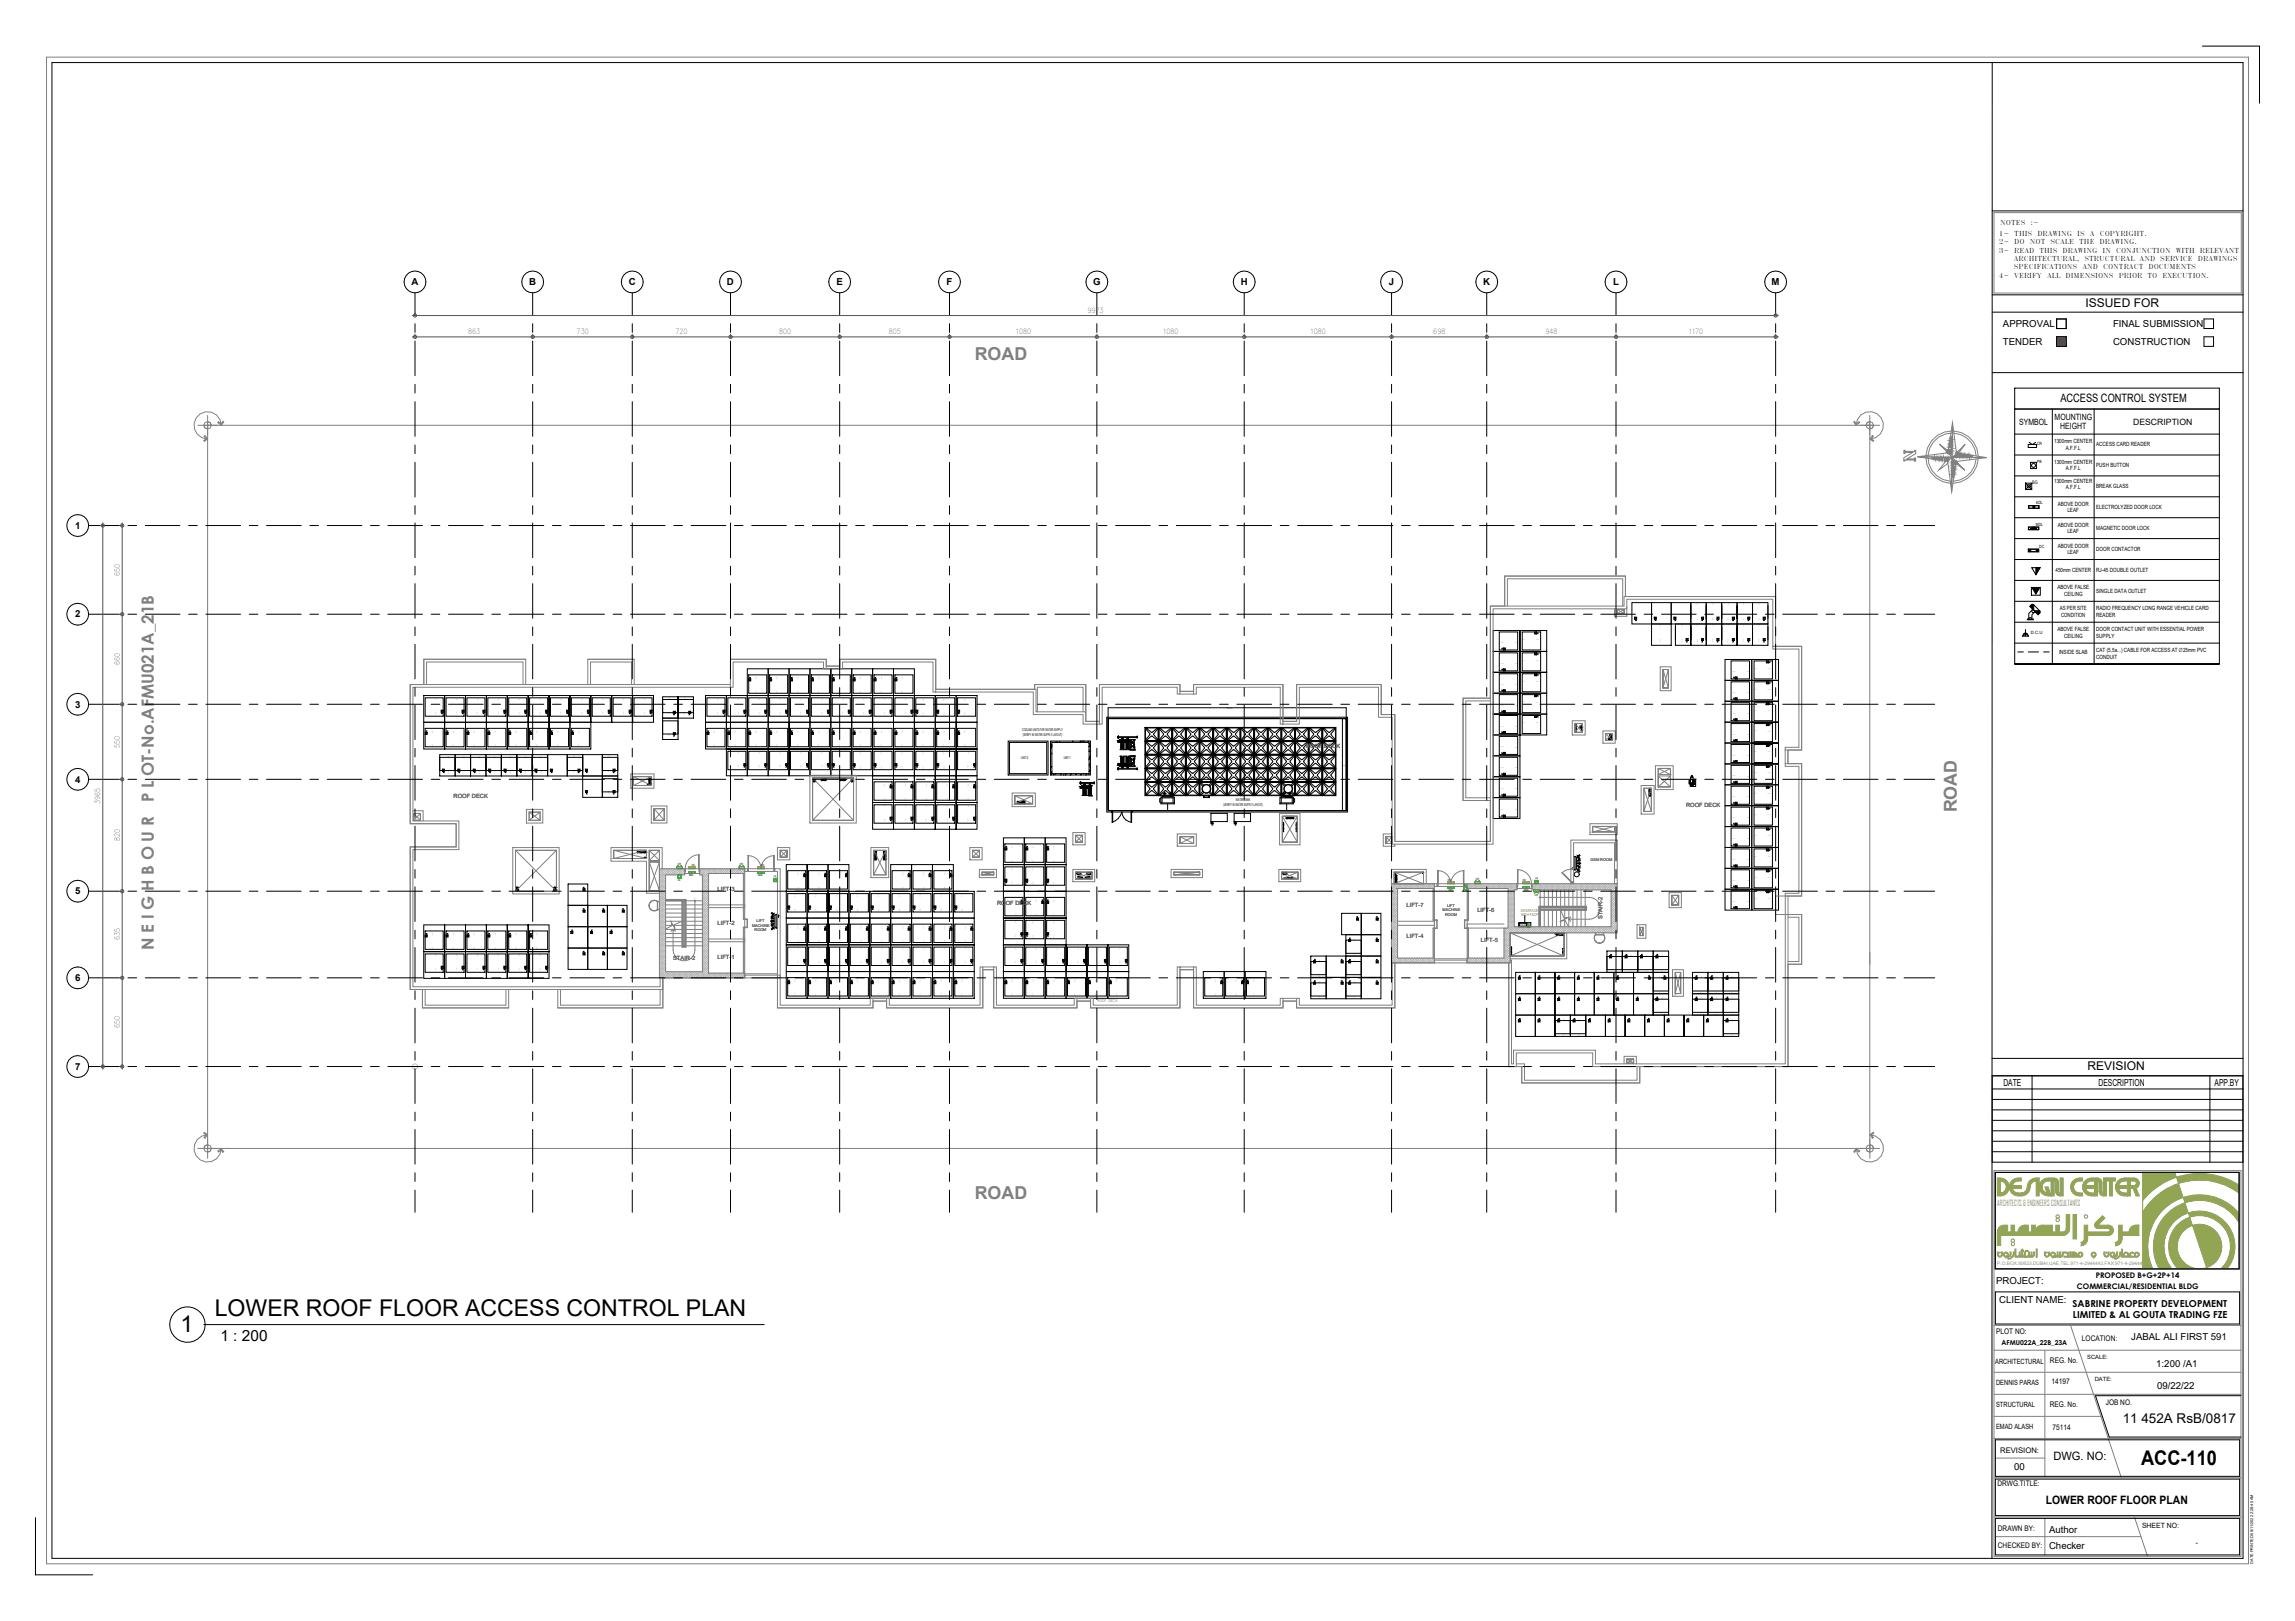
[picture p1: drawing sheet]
<svg xmlns="http://www.w3.org/2000/svg" width="841mm" height="594mm" viewBox="0 0 841 594" stroke-linecap="round" stroke-linejoin="round" font-family="sans-serif">
<defs><g id="words">
<g font-size="8.5">
<text x="78.7" y="482.3">LOWER ROOF FLOOR ACCESS CONTROL PLAN</text>
<text x="66.2" y="488.3">1</text>
</g>
<text font-size="7.4" x="784.6" y="536.8">ACC-110</text>
<g font-size="6.5" fill="#808080">
<text x="357.2" y="131.9">ROAD</text>
<text x="717.1" y="297.7" transform="rotate(-90 717.1 297.7)">ROAD</text>
<text x="357.2" y="439.5">ROAD</text>
</g>
<g font-size="6.2" fill="#808080">
<text x="56.3" y="293.9" transform="rotate(-90 56.3 293.9)">P L OT-No.AFMU021A_21B</text>
<text x="56.3" y="348.1" transform="rotate(-90 56.3 348.1)">N E I G H B O U R</text>
</g>
<text font-size="5.6" x="80.8" y="491.4">1 : 200</text>
<text font-size="4.9" x="777.9" y="521.4">11 452A RsB/0817</text>
<g font-size="4.4">
<text x="764.3" y="112.3">ISSUED FOR</text>
<text x="764.9" y="392.1">REVISION</text>
</g>
<g font-size="4.2">
<text x="755" y="147.5">ACCESS CONTROL SYSTEM</text>
<text x="752.5" y="535.1">DWG. NO:</text>
<text x="749.7" y="551.3">LOWER ROOF FLOOR PLAN</text>
</g>
<g font-size="3.5">
<text x="150.8" y="104.4">A</text>
<text x="193.9" y="104.4">B</text>
<text x="230.4" y="104.4">C</text>
<text x="266.4" y="104.4">D</text>
<text x="306.5" y="104.4">E</text>
<text x="346.8" y="104.4">F</text>
<text x="400.5" y="104.4">G</text>
<text x="454.6" y="104.4">H</text>
<text x="508.9" y="104.4">J</text>
<text x="543.5" y="104.4">K</text>
<text x="591.1" y="104.4">L</text>
<text x="649.2" y="104.4">M</text>
<text x="734" y="119.8">APPROVAL</text>
<text x="774.3" y="119.8">FINAL SUBMISSION</text>
<text x="734" y="126.5">TENDER</text>
<text x="774.3" y="126.5">CONSTRUCTION</text>
<text x="27.6" y="193.8">1</text>
<text x="27.6" y="226.3">2</text>
<text x="27.6" y="259.3">3</text>
<text x="27.6" y="286.8">4</text>
<text x="27.6" y="327.8">5</text>
<text x="27.6" y="359.5">6</text>
<text x="27.6" y="392">7</text>
<text x="734.1" y="397.8">DATE</text>
<text x="769" y="397.8">DESCRIPTION</text>
<text x="811.5" y="397.8">APP.BY</text>
<text x="731.5" y="470.6">PROJECT:</text>
<text x="732.6" y="477.4">CLIENT NAME:</text>
<text x="759.5" y="479">SABRINE PROPERTY DEVELOPMENT</text>
<text x="759.6" y="483.1">LIMITED &amp; AL GOUTA TRADING FZE</text>
<text x="781" y="491.1">JABAL ALI FIRST 591</text>
<text x="790.2" y="500.8">1:200 /A1</text>
<text x="790.5" y="508.9">09/22/22</text>
<text x="738.1" y="538.5">00</text>
<text x="750.9" y="561.9">Author</text>
<text x="750.9" y="567.6">Checker</text>
</g>
<text font-size="3.5" fill="#0ff" x="804.8" y="472.6">.</text>
<g font-size="3.2">
<text x="740" y="155.6">SYMBOL</text>
<text x="752.9" y="153.7">MOUNTING</text>
<text x="781.7" y="155.6">DESCRIPTION</text>
<text x="755" y="157.4">HEIGHT</text>
</g>
<text font-size="3" fill="#91a552" x="731.9" y="441.8">ARCHITECTS &amp; ENGINEERS CONSULTANTS</text>
<g font-size="2.8">
<text x="761.1" y="472.5">COMMERCIAL/RESIDENTIAL BLDG</text>
<text x="768" y="468.4">PROPOSED B+G+2P+14</text>
<text x="731.5" y="488.7">PLOT NO:</text>
<text x="762.9" y="491.3">LOCATION:</text>
<text x="751.2" y="499.6">REG. No.</text>
<text x="751.8" y="507.3">14197</text>
<text x="751.2" y="515.6">REG. No.</text>
<text x="771.7" y="514.9">JOB NO.</text>
<text x="752.1" y="523.9">75114</text>
<text x="732.9" y="532.3">REVISION:</text>
<text x="731.9" y="544.7">DRWG.TITLE:</text>
<text x="732.1" y="561">DRAWN BY:</text>
<text x="732.1" y="567.1">CHECKED BY:</text>
</g>
<g font-size="2.6" fill="#535353">
<text x="398.5" y="114.7">9973</text>
<text x="171.5" y="122.5">863</text>
<text x="211.3" y="122.5">730</text>
<text x="247.6" y="122.5">720</text>
<text x="285.6" y="122.5">800</text>
<text x="325.7" y="122.5">805</text>
<text x="372.2" y="122.5">1080</text>
<text x="426.2" y="122.5">1080</text>
<text x="480.2" y="122.5">1080</text>
<text x="525.2" y="122.5">698</text>
<text x="566.4" y="122.5">948</text>
<text x="618.9" y="122.5">1170</text>
<text x="43.9" y="211" transform="rotate(-90 43.9 211)">650</text>
<text x="43.9" y="243.7" transform="rotate(-90 43.9 243.7)">660</text>
<text x="43.9" y="274" transform="rotate(-90 43.9 274)">550</text>
<text x="36.8" y="294.5" transform="rotate(-90 36.8 294.5)">3965</text>
<text x="43.9" y="308.2" transform="rotate(-90 43.9 308.2)">820</text>
<text x="43.9" y="344.6" transform="rotate(-90 43.9 344.6)">635</text>
<text x="43.9" y="376.7" transform="rotate(-90 43.9 376.7)">650</text>
</g>
<g font-size="2.6">
<text x="731.1" y="499.7">ARCHITECTURAL</text>
<text x="731.5" y="507.5">DENNIS PARAS</text>
<text x="731.5" y="515.7">STRUCTURAL</text>
<text x="731.5" y="523.6">EMAD ALASH</text>
<text x="785" y="559.8">SHEET NO:</text>
<text x="804.6" y="566.2">-</text>
</g>
<g font-size="2.5">
<text x="733" y="82.5">NOTES</text>
<text x="744.1" y="82.5">:-</text>
<text x="732.5" y="89.6">2-</text>
<text x="732.5" y="86.6">1-</text>
<text x="738.1" y="89.6">DO</text>
<text x="738.1" y="86.6">THIS</text>
<text x="743.8" y="89.6">NOT</text>
<text x="746.6" y="86.6">DRAWING</text>
<text x="751.4" y="89.6">SCALE</text>
<text x="761.2" y="86.6">IS</text>
<text x="761.9" y="89.6">THE</text>
<text x="765.9" y="86.6">A</text>
<text x="769.4" y="89.6">DRAWING.</text>
<text x="769.4" y="86.6">COPYRIGHT.</text>
<text x="732.5" y="92.6">3-</text>
<text x="738" y="95.6">ARCHITECTURAL,</text>
<text x="738.1" y="92.6">READ</text>
<text x="747.4" y="92.6">THIS</text>
<text x="755.8" y="92.6">DRAWING</text>
<text x="763.9" y="95.6">STRUCTURAL</text>
<text x="770.5" y="92.6">IN</text>
<text x="775.4" y="92.6">CONJUNCTION</text>
<text x="784.1" y="95.6">AND</text>
<text x="791.6" y="95.6">SERVICE</text>
<text x="797.3" y="92.6">WITH</text>
<text x="805.4" y="95.6">DRAWINGS</text>
<text x="806.1" y="92.6">RELEVANT</text>
<text x="732.5" y="101.7">4-</text>
<text x="738" y="98.7">SPECIFICATIONS</text>
<text x="738.1" y="101.7">VERIFY</text>
<text x="750.2" y="101.7">ALL</text>
<text x="756.9" y="101.7">DIMENSIONS</text>
<text x="763.1" y="98.7">AND</text>
<text x="770.7" y="98.7">CONTRACT</text>
<text x="776.4" y="101.7">PRIOR</text>
<text x="787" y="101.7">TO</text>
<text x="787.3" y="98.7">DOCUMENTS</text>
<text x="792.4" y="101.7">EXECUTION.</text>
<text x="733.5" y="492.7">AFMU022A_22B_23A</text>
</g>
<g font-size="2.1">
<text x="752.7" y="162.3">1300mm CENTER</text>
<text x="757" y="164.7">A.F.F.L</text>
<text x="768.2" y="163.6">ACCESS CARD READER</text>
<text x="752.7" y="170">1300mm CENTER</text>
<text x="757" y="172.4">A.F.F.L</text>
<text x="768.2" y="171.2">PUSH BUTTON</text>
<text x="752.7" y="177">1300mm CENTER</text>
<text x="757" y="179.3">A.F.F.L</text>
<text x="768.2" y="178.9">BREAK GLASS</text>
<text x="754.1" y="185.3">ABOVE DOOR</text>
<text x="757.6" y="187.7">LEAF</text>
<text x="768.2" y="186.6">ELECTROLYZED DOOR LOCK</text>
<text x="754.1" y="193">ABOVE DOOR</text>
<text x="757.6" y="195.4">LEAF</text>
<text x="768.2" y="194.2">MAGNETIC DOOR LOCK</text>
<text x="754.1" y="200.6">ABOVE DOOR</text>
<text x="757.6" y="203">LEAF</text>
<text x="768.2" y="201.9">DOOR CONTACTOR</text>
<text x="753.2" y="209.5">450mm CENTER</text>
<text x="768.2" y="209.5">RJ-45 DOUBLE OUTLET</text>
<text x="754" y="216">ABOVE FALSE</text>
<text x="756.4" y="218.3">CEILING</text>
<text x="768.2" y="217.2">SINGLE DATA OUTLET</text>
<text x="754.9" y="223.6">AS PER SITE</text>
<text x="755.3" y="226">CONDITION</text>
<text x="768.2" y="223.6">RADIO FREQUENCY LONG RANGE VEHICLE CARD</text>
<text x="768.2" y="226">READER</text>
<text x="754" y="231.3">ABOVE FALSE</text>
<text x="756.4" y="233.7">CEILING</text>
<text x="768.2" y="231.3">DOOR CONTACT UNIT WITH ESSENTIAL POWER</text>
<text x="768.2" y="233.7">SUPPLY</text>
<text x="754.5" y="239.6">INSIDE SLAB</text>
<text x="768.2" y="238.8">CAT (5,5a...) CABLE FOR ACCESS AT∅25mm PVC</text>
<text x="768.2" y="241.3">CONDUIT</text>
<text x="478.6" y="274">ROOF DECK</text>
<text x="166.2" y="292.3">ROOF DECK</text>
<text x="617.9" y="295.8">ROOF DECK</text>
<text x="263" y="326.5">LIFT-3</text>
<text x="365.4" y="331.6">ROOF DECK</text>
<text x="515.4" y="332.3">LIFT-7</text>
<text x="541.4" y="334.2">LIFT-6</text>
<text x="263" y="339">LIFT-2</text>
<text x="587.2" y="336.8" transform="rotate(-90 587.2 336.8)">STAIR-2</text>
<text x="515.4" y="343.6">LIFT-4</text>
<text x="542.7" y="345">LIFT-5</text>
<text x="246.7" y="351.6">STAIR-2</text>
<text x="263" y="351.5">LIFT-1</text>
<text x="764.9" y="497.9">SCALE:</text>
<text x="767.6" y="506.1">DATE:</text>
</g>
<text font-size="1.8" x="744.7" y="177.3">BG</text>
<text font-size="1.8" fill="#91a552" x="731.9" y="463.6">P.O.BOX:80623,DUBAI,UAE,TEL:971-4-2944443,FAX:971-4-2944439</text>
<g font-size="1.6">
<text x="746.5" y="163">CR</text>
<text x="746.5" y="169.5">PB</text>
<text x="746.1" y="184.8">EDL</text>
<text x="746.1" y="192.6">MDL</text>
<text x="747.3" y="200.8">DC</text>
<text x="744.2" y="232.3">D.C.U</text>
</g>
<g font-size="1.4">
<text x="374.6" y="267.9">COOLING UNITS FOR WATER SUPPLY</text>
<text x="374.8" y="269.6">(VERIFY IN WATER SUPPLY LAYOUT)</text>
<text x="374.2" y="278.2">UNIT-2</text>
<text x="389.8" y="278.2">UNIT-1</text>
<text x="452.9" y="293.6">WATER TANK</text>
<text x="448.3" y="295.3">(VERIFY IN WATER SUPPLY LAYOUT)</text>
<text x="582.8" y="315.6">GSM ROOM</text>
<text x="528.6" y="334">MACHINE</text>
<text x="529.6" y="335.6">ROOM</text>
<text x="530.3" y="332.4">LIFT</text>
<text x="275.6" y="339.6">MACHINE</text>
<text x="276.5" y="341.2">ROOM</text>
<text x="277.2" y="338">LIFT</text>
<text x="402.2" y="367.3">ROOF DECK</text>
<text x="825.7" y="573" transform="rotate(-90 825.7 573)">DATE PRINTED:09/11/2022 2:28:45 AM</text>
</g>
<g font-size="1.4" fill="#7f7f3f">
<text x="557.3" y="334.1">INTERFACE</text>
<text x="557.4" y="335.7">WITH FACP</text>
</g>
<g font-size="1.1">
<text x="248.4" y="316.8">CR</text>
<text x="253.5" y="317.2">DC</text>
<text x="271.2" y="316.8">CR</text>
<text x="278.9" y="317.2">DC</text>
<text x="252.5" y="320.9">MDL</text>
<text x="277.9" y="320.9">MDL</text>
<text x="530.5" y="322.7">DC</text>
<text x="540.8" y="322.3">CR</text>
<text x="558.1" y="322.7">DC</text>
<text x="530.9" y="326.4">MDL</text>
<text x="558.5" y="326.4">MDL</text>
<text x="562.4" y="328.4">CR</text>
</g>
<g font-size=".9">
<text x="248.4" y="322.7">PB</text>
<text x="283.6" y="321.5">PB</text>
<text x="562.7" y="322.3">PB</text>
<text x="536.6" y="324.6">PB</text>
<text x="559.2" y="338.5" transform="rotate(-180 559.2 338.5)">D.C.U</text>
</g>
<text font-size=".7" fill="#808080" x="563.1" y="329.1">DN</text>
<g font-size=".4">
<text x="622.2" y="221.8" transform="rotate(-90 622.2 221.8)">BACK</text>
<text x="627.9" y="221.8" transform="rotate(-90 627.9 221.8)">BACK</text>
<text x="633.5" y="221.8" transform="rotate(-90 633.5 221.8)">BACK</text>
<text x="639.2" y="221.8" transform="rotate(-90 639.2 221.8)">BACK</text>
<text x="644.8" y="221.8" transform="rotate(-90 644.8 221.8)">BACK</text>
<text x="608.6" y="229.6" transform="rotate(-90 608.6 229.6)">BACK</text>
<text x="616.6" y="229.6" transform="rotate(-90 616.6 229.6)">BACK</text>
<text x="622.2" y="229.6" transform="rotate(-90 622.2 229.6)">BACK</text>
<text x="627.9" y="229.6" transform="rotate(-90 627.9 229.6)">BACK</text>
<text x="633.5" y="229.6" transform="rotate(-90 633.5 229.6)">BACK</text>
<text x="639.2" y="229.6" transform="rotate(-90 639.2 229.6)">BACK</text>
<text x="644.8" y="229.6" transform="rotate(-90 644.8 229.6)">BACK</text>
<text x="555.2" y="235.7">BACK</text>
<text x="558.7" y="234.1" transform="rotate(-180 558.7 234.1)">BACK</text>
<text x="555.2" y="243.3">BACK</text>
<text x="558.7" y="241.8" transform="rotate(-180 558.7 241.8)">BACK</text>
<text x="643.7" y="244.7" transform="rotate(-180 643.7 244.7)">BACK</text>
<text x="276.9" y="247.9" transform="rotate(90 276.9 247.9)">FRONT</text>
<text x="284.6" y="247.9" transform="rotate(90 284.6 247.9)">FRONT</text>
<text x="292.2" y="247.9" transform="rotate(90 292.2 247.9)">FRONT</text>
<text x="299.9" y="247.9" transform="rotate(90 299.9 247.9)">FRONT</text>
<text x="307.5" y="247.9" transform="rotate(90 307.5 247.9)">FRONT</text>
<text x="315.2" y="247.9" transform="rotate(90 315.2 247.9)">FRONT</text>
<text x="322.8" y="247.9" transform="rotate(90 322.8 247.9)">FRONT</text>
<text x="330.5" y="247.9" transform="rotate(90 330.5 247.9)">FRONT</text>
<text x="555.2" y="251">BACK</text>
<text x="558.7" y="249.4" transform="rotate(-180 558.7 249.4)">BACK</text>
<text x="635" y="246.2">FRONT</text>
<text x="640.2" y="246.3">BACK</text>
<text x="159.9" y="256.6" transform="rotate(-90 159.9 256.6)">BACK</text>
<text x="167.5" y="256.6" transform="rotate(-90 167.5 256.6)">BACK</text>
<text x="175.2" y="256.6" transform="rotate(-90 175.2 256.6)">BACK</text>
<text x="182.9" y="256.6" transform="rotate(-90 182.9 256.6)">BACK</text>
<text x="190.5" y="256.6" transform="rotate(-90 190.5 256.6)">BACK</text>
<text x="198.2" y="256.6" transform="rotate(-90 198.2 256.6)">BACK</text>
<text x="205.8" y="256.6" transform="rotate(-90 205.8 256.6)">BACK</text>
<text x="213.5" y="256.6" transform="rotate(-90 213.5 256.6)">BACK</text>
<text x="221.1" y="256.6" transform="rotate(-90 221.1 256.6)">BACK</text>
<text x="228.8" y="256.6" transform="rotate(-90 228.8 256.6)">BACK</text>
<text x="236.4" y="256.6" transform="rotate(-90 236.4 256.6)">BACK</text>
<text x="245.4" y="256.3" transform="rotate(-90 245.4 256.3)">BACK</text>
<text x="251.1" y="256.3" transform="rotate(-90 251.1 256.3)">BACK</text>
<text x="263.1" y="256.6" transform="rotate(-90 263.1 256.6)">BACK</text>
<text x="270.8" y="256.6" transform="rotate(-90 270.8 256.6)">BACK</text>
<text x="276.9" y="253.1" transform="rotate(90 276.9 253.1)">BACK</text>
<text x="278.5" y="256.6" transform="rotate(-90 278.5 256.6)">BACK</text>
<text x="284.5" y="253.1" transform="rotate(90 284.5 253.1)">BACK</text>
<text x="286.1" y="256.6" transform="rotate(-90 286.1 256.6)">BACK</text>
<text x="292.2" y="253.1" transform="rotate(90 292.2 253.1)">BACK</text>
<text x="293.8" y="256.6" transform="rotate(-90 293.8 256.6)">BACK</text>
<text x="299.8" y="253.1" transform="rotate(90 299.8 253.1)">BACK</text>
<text x="301.4" y="256.6" transform="rotate(-90 301.4 256.6)">BACK</text>
<text x="307.5" y="253.1" transform="rotate(90 307.5 253.1)">BACK</text>
<text x="309.1" y="256.6" transform="rotate(-90 309.1 256.6)">BACK</text>
<text x="315.2" y="253.1" transform="rotate(90 315.2 253.1)">BACK</text>
<text x="316.7" y="256.6" transform="rotate(-90 316.7 256.6)">BACK</text>
<text x="322.8" y="253.1" transform="rotate(90 322.8 253.1)">BACK</text>
<text x="324.4" y="256.6" transform="rotate(-90 324.4 256.6)">BACK</text>
<text x="330.5" y="253.1" transform="rotate(90 330.5 253.1)">BACK</text>
<text x="332" y="256.6" transform="rotate(-90 332 256.6)">BACK</text>
<text x="338.1" y="256" transform="rotate(90 338.1 256)">BACK</text>
<text x="345.8" y="256" transform="rotate(90 345.8 256)">BACK</text>
<text x="353.4" y="256" transform="rotate(90 353.4 256)">BACK</text>
<text x="558.7" y="257.1" transform="rotate(-180 558.7 257.1)">BACK</text>
<text x="635" y="253.9">FRONT</text>
<text x="640.2" y="253.9">BACK</text>
<text x="643.7" y="252.4" transform="rotate(-180 643.7 252.4)">BACK</text>
<text x="159.9" y="261.8" transform="rotate(-90 159.9 261.8)">FRONT</text>
<text x="167.5" y="261.8" transform="rotate(-90 167.5 261.8)">FRONT</text>
<text x="175.2" y="261.8" transform="rotate(-90 175.2 261.8)">FRONT</text>
<text x="182.8" y="261.8" transform="rotate(-90 182.8 261.8)">FRONT</text>
<text x="190.5" y="261.8" transform="rotate(-90 190.5 261.8)">FRONT</text>
<text x="198.1" y="261.8" transform="rotate(-90 198.1 261.8)">FRONT</text>
<text x="205.8" y="261.8" transform="rotate(-90 205.8 261.8)">FRONT</text>
<text x="213.4" y="261.8" transform="rotate(-90 213.4 261.8)">FRONT</text>
<text x="221.1" y="261.8" transform="rotate(-90 221.1 261.8)">FRONT</text>
<text x="228.7" y="261.8" transform="rotate(-90 228.7 261.8)">FRONT</text>
<text x="236.4" y="261.8" transform="rotate(-90 236.4 261.8)">FRONT</text>
<text x="245.4" y="262" transform="rotate(-90 245.4 262)">FRONT</text>
<text x="251" y="262" transform="rotate(-90 251 262)">FRONT</text>
<text x="263.1" y="261.8" transform="rotate(-90 263.1 261.8)">FRONT</text>
<text x="270.8" y="261.8" transform="rotate(-90 270.8 261.8)">FRONT</text>
<text x="278.4" y="261.8" transform="rotate(-90 278.4 261.8)">FRONT</text>
<text x="286.1" y="261.8" transform="rotate(-90 286.1 261.8)">FRONT</text>
<text x="293.7" y="261.8" transform="rotate(-90 293.7 261.8)">FRONT</text>
<text x="301.4" y="261.8" transform="rotate(-90 301.4 261.8)">FRONT</text>
<text x="309" y="261.8" transform="rotate(-90 309 261.8)">FRONT</text>
<text x="316.7" y="261.8" transform="rotate(-90 316.7 261.8)">FRONT</text>
<text x="324.3" y="261.8" transform="rotate(-90 324.3 261.8)">FRONT</text>
<text x="332" y="261.8" transform="rotate(-90 332 261.8)">FRONT</text>
<text x="338.2" y="261" transform="rotate(90 338.2 261)">FRONT</text>
<text x="345.8" y="261" transform="rotate(90 345.8 261)">FRONT</text>
<text x="353.5" y="261" transform="rotate(90 353.5 261)">FRONT</text>
<text x="449.7" y="259.7">17450.0000</text>
<text x="550" y="258.6">FRONT</text>
<text x="555.2" y="258.6">BACK</text>
<text x="635" y="261.5">FRONT</text>
<text x="640.2" y="261.6">BACK</text>
<text x="643.7" y="260" transform="rotate(-180 643.7 260)">BACK</text>
<text x="245.4" y="269.8" transform="rotate(-90 245.4 269.8)">FRONT</text>
<text x="245.4" y="264.1" transform="rotate(-90 245.4 264.1)">BACK</text>
<text x="307.5" y="267.5" transform="rotate(90 307.5 267.5)">FRONT</text>
<text x="555.2" y="266.3">BACK</text>
<text x="558.7" y="264.7" transform="rotate(-180 558.7 264.7)">BACK</text>
<text x="577.3" y="265.6">3F-2</text>
<text x="577.3" y="266.1">5F-2</text>
<text x="577.3" y="266.6">7F-2</text>
<text x="577.3" y="267.1">4F-2</text>
<text x="577.3" y="267.6">6F-2</text>
<text x="577.3" y="268.1">8F-2</text>
<text x="579" y="266.3">13F-2</text>
<text x="579" y="266.8">14F-2</text>
<text x="579.5" y="266.8">10F-2</text>
<text x="579.5" y="267.3">11F-2</text>
<text x="579.5" y="267.8">12F-2</text>
<text x="579.6" y="266.3">9F-2</text>
<text x="590.1" y="269.8">9F-16F-1</text>
<text x="590.1" y="269.3">8F-17F-1</text>
<text x="635" y="269.2">FRONT</text>
<text x="640.2" y="269.2">BACK</text>
<text x="643.7" y="267.7" transform="rotate(-180 643.7 267.7)">BACK</text>
<text x="158.3" y="272.7" transform="rotate(90 158.3 272.7)">BACK</text>
<text x="166" y="272.7" transform="rotate(90 166 272.7)">BACK</text>
<text x="173.6" y="272.7" transform="rotate(90 173.6 272.7)">BACK</text>
<text x="181.3" y="272.7" transform="rotate(90 181.3 272.7)">BACK</text>
<text x="188.9" y="272.7" transform="rotate(90 188.9 272.7)">BACK</text>
<text x="196.6" y="272.7" transform="rotate(90 196.6 272.7)">BACK</text>
<text x="204.2" y="272.7" transform="rotate(90 204.2 272.7)">BACK</text>
<text x="211.9" y="272.7" transform="rotate(90 211.9 272.7)">BACK</text>
<text x="261.6" y="272.7" transform="rotate(90 261.6 272.7)">BACK</text>
<text x="269.2" y="272.7" transform="rotate(90 269.2 272.7)">BACK</text>
<text x="276.9" y="272.7" transform="rotate(90 276.9 272.7)">BACK</text>
<text x="284.5" y="272.7" transform="rotate(90 284.5 272.7)">BACK</text>
<text x="292.2" y="272.7" transform="rotate(90 292.2 272.7)">BACK</text>
<text x="299.8" y="272.7" transform="rotate(90 299.8 272.7)">BACK</text>
<text x="307.5" y="272.7" transform="rotate(90 307.5 272.7)">BACK</text>
<text x="307.5" y="275.6" transform="rotate(90 307.5 275.6)">BACK</text>
<text x="315.2" y="272.7" transform="rotate(90 315.2 272.7)">BACK</text>
<text x="315.2" y="275.6" transform="rotate(90 315.2 275.6)">BACK</text>
<text x="322.8" y="272.7" transform="rotate(90 322.8 272.7)">BACK</text>
<text x="322.8" y="275.6" transform="rotate(90 322.8 275.6)">BACK</text>
<text x="330.5" y="272.7" transform="rotate(90 330.5 272.7)">BACK</text>
<text x="330.5" y="275.6" transform="rotate(90 330.5 275.6)">BACK</text>
<text x="338.1" y="272.7" transform="rotate(90 338.1 272.7)">BACK</text>
<text x="338.1" y="275.6" transform="rotate(90 338.1 275.6)">BACK</text>
<text x="345.8" y="272.7" transform="rotate(90 345.8 272.7)">BACK</text>
<text x="345.8" y="275.6" transform="rotate(90 345.8 275.6)">BACK</text>
<text x="353.4" y="272.7" transform="rotate(90 353.4 272.7)">BACK</text>
<text x="555.2" y="273.9">BACK</text>
<text x="589.5" y="271.3">13F-1</text>
<text x="589.5" y="270.8">14F-1</text>
<text x="590" y="271.3">12F-1</text>
<text x="590" y="270.3">10F-1</text>
<text x="590" y="270.8">11F-1</text>
<text x="590.6" y="270.3">5F-1</text>
<text x="590.6" y="270.8">4F-1</text>
<text x="590.6" y="271.3">3F-1</text>
<text x="643.7" y="275.3" transform="rotate(-180 643.7 275.3)">BACK</text>
<text x="164.2" y="276.9" transform="rotate(90 164.2 276.9)">BACK</text>
<text x="169.8" y="276.9" transform="rotate(90 169.8 276.9)">BACK</text>
<text x="175.5" y="276.9" transform="rotate(90 175.5 276.9)">BACK</text>
<text x="181.1" y="276.9" transform="rotate(90 181.1 276.9)">BACK</text>
<text x="186.8" y="276.9" transform="rotate(90 186.8 276.9)">BACK</text>
<text x="192.4" y="276.9" transform="rotate(90 192.4 276.9)">BACK</text>
<text x="198.1" y="276.9" transform="rotate(90 198.1 276.9)">BACK</text>
<text x="210.5" y="277.5" transform="rotate(-90 210.5 277.5)">BACK</text>
<text x="223.3" y="277.5" transform="rotate(-90 223.3 277.5)">BACK</text>
<text x="270.8" y="276.2" transform="rotate(-90 270.8 276.2)">BACK</text>
<text x="278.5" y="276.2" transform="rotate(-90 278.5 276.2)">BACK</text>
<text x="286.1" y="276.2" transform="rotate(-90 286.1 276.2)">BACK</text>
<text x="293.8" y="276.2" transform="rotate(-90 293.8 276.2)">BACK</text>
<text x="301.4" y="276.2" transform="rotate(-90 301.4 276.2)">BACK</text>
<text x="307.5" y="280.6" transform="rotate(90 307.5 280.6)">FRONT</text>
<text x="315.2" y="280.6" transform="rotate(90 315.2 280.6)">FRONT</text>
<text x="322.8" y="280.6" transform="rotate(90 322.8 280.6)">FRONT</text>
<text x="330.5" y="280.6" transform="rotate(90 330.5 280.6)">FRONT</text>
<text x="338.2" y="280.6" transform="rotate(90 338.2 280.6)">FRONT</text>
<text x="345.8" y="280.6" transform="rotate(90 345.8 280.6)">FRONT</text>
<text x="355" y="276.2" transform="rotate(-90 355 276.2)">BACK</text>
<text x="491.9" y="280.5">6747.1612</text>
<text x="555.2" y="281.6">BACK</text>
<text x="635" y="276.9">FRONT</text>
<text x="640.2" y="276.9">BACK</text>
<text x="164.2" y="282.4" transform="rotate(90 164.2 282.4)">FRONT</text>
<text x="169.9" y="282.4" transform="rotate(90 169.9 282.4)">FRONT</text>
<text x="175.5" y="282.4" transform="rotate(90 175.5 282.4)">FRONT</text>
<text x="181.2" y="282.4" transform="rotate(90 181.2 282.4)">FRONT</text>
<text x="186.8" y="282.4" transform="rotate(90 186.8 282.4)">FRONT</text>
<text x="192.5" y="282.4" transform="rotate(90 192.5 282.4)">FRONT</text>
<text x="198.1" y="282.4" transform="rotate(90 198.1 282.4)">FRONT</text>
<text x="210.4" y="283.2" transform="rotate(-90 210.4 283.2)">FRONT</text>
<text x="223.3" y="283.2" transform="rotate(-90 223.3 283.2)">FRONT</text>
<text x="223.3" y="285.3" transform="rotate(-90 223.3 285.3)">BACK</text>
<text x="237.3" y="287.8">9F-18</text>
<text x="237.8" y="287.3">10F-18</text>
<text x="237.8" y="286.8">11F-18</text>
<text x="237.8" y="286.3">12F-18</text>
<text x="237.8" y="285.8">13F-18</text>
<text x="237.8" y="285.3">14F-18</text>
<text x="237.8" y="287.8">3F-18</text>
<text x="238.3" y="287.3">4F-18</text>
<text x="238.3" y="286.8">5F-18</text>
<text x="238.3" y="286.3">6F-18</text>
<text x="238.3" y="285.8">7F-18</text>
<text x="238.3" y="285.3">8F-18</text>
<text x="238.3" y="287.8">2F-18</text>
<text x="297.9" y="285.6">2F-16</text>
<text x="297.9" y="286.1">3F-16</text>
<text x="297.9" y="286.6">4F-16</text>
<text x="298.4" y="286.1">7F-16</text>
<text x="298.4" y="286.6">8F-16</text>
<text x="300.9" y="286.1">13F-16</text>
<text x="300.9" y="285.6">9F-16</text>
<text x="301.4" y="285.6">10F-16</text>
<text x="301.4" y="286.1">14F-16</text>
<text x="301.9" y="285.6">11F-16</text>
<text x="301.9" y="286.1">5F-16</text>
<text x="302.4" y="285.6">12F-16</text>
<text x="302.4" y="286.1">6F-16</text>
<text x="307.9" y="285.6">12F-12</text>
<text x="307.9" y="286.1">6F-12</text>
<text x="308.4" y="285.6">11F-12</text>
<text x="308.4" y="286.1">5F-12</text>
<text x="308.9" y="286.1">14F-12</text>
<text x="308.9" y="285.6">10F-12</text>
<text x="309.4" y="286.1">13F-12</text>
<text x="309.4" y="285.6">9F-12</text>
<text x="311.9" y="286.1">7F-12</text>
<text x="311.9" y="286.6">8F-12</text>
<text x="312.4" y="286.1">3F-12</text>
<text x="312.4" y="286.6">4F-12</text>
<text x="312.4" y="285.6">2F-12</text>
<text x="324" y="287.1" transform="rotate(90 324 287.1)">FRONT</text>
<text x="331.7" y="287.1" transform="rotate(90 331.7 287.1)">FRONT</text>
<text x="339.4" y="287.1" transform="rotate(90 339.4 287.1)">FRONT</text>
<text x="347" y="287.1" transform="rotate(90 347 287.1)">FRONT</text>
<text x="354.7" y="287.1" transform="rotate(90 354.7 287.1)">FRONT</text>
<text x="635" y="284.5">FRONT</text>
<text x="640.2" y="284.5">BACK</text>
<text x="643.7" y="283" transform="rotate(-180 643.7 283)">BACK</text>
<text x="223.3" y="291" transform="rotate(-90 223.3 291)">FRONT</text>
<text x="324.1" y="292.3" transform="rotate(90 324.1 292.3)">BACK</text>
<text x="331.7" y="292.3" transform="rotate(90 331.7 292.3)">BACK</text>
<text x="339.4" y="292.3" transform="rotate(90 339.4 292.3)">BACK</text>
<text x="347" y="292.3" transform="rotate(90 347 292.3)">BACK</text>
<text x="354.7" y="292.3" transform="rotate(90 354.7 292.3)">BACK</text>
<text x="374.8" y="293.6">14F-10</text>
<text x="555.2" y="289.2">BACK</text>
<text x="604.3" y="289.8">10F-3</text>
<text x="604.3" y="290.3">11F-3</text>
<text x="604.3" y="290.8">12F-3</text>
<text x="604.3" y="291.3">13F-3</text>
<text x="604.3" y="291.8">14F-3</text>
<text x="604.3" y="289.3">9F-33F-3</text>
<text x="604.8" y="289.8">4F-3</text>
<text x="604.8" y="290.3">5F-3</text>
<text x="604.8" y="290.8">6F-3</text>
<text x="604.8" y="291.3">7F-3</text>
<text x="604.8" y="291.8">8F-3</text>
<text x="635" y="292.2">FRONT</text>
<text x="640.2" y="292.2">BACK</text>
<text x="643.7" y="290.6" transform="rotate(-180 643.7 290.6)">BACK</text>
<text x="324.4" y="295.8" transform="rotate(-90 324.4 295.8)">BACK</text>
<text x="332" y="295.8" transform="rotate(-90 332 295.8)">BACK</text>
<text x="339.7" y="295.8" transform="rotate(-90 339.7 295.8)">BACK</text>
<text x="347.3" y="295.8" transform="rotate(-90 347.3 295.8)">BACK</text>
<text x="355" y="295.8" transform="rotate(-90 355 295.8)">BACK</text>
<text x="372.8" y="294.1">13F-10</text>
<text x="372.8" y="294.6">7F-10</text>
<text x="373.3" y="294.1">12F-10</text>
<text x="373.3" y="294.6">6F-10</text>
<text x="373.8" y="294.1">11F-10</text>
<text x="373.8" y="294.6">5F-10</text>
<text x="374.3" y="294.1">10F-10</text>
<text x="374.3" y="294.6">4F-10</text>
<text x="374.8" y="294.6">3F-10</text>
<text x="374.8" y="294.1">9F-10</text>
<text x="375.3" y="294.1">8F-10</text>
<text x="375.3" y="294.6">2F-10</text>
<text x="471.3" y="299.6">9F-810F-8</text>
<text x="472.3" y="299.6">11F-8</text>
<text x="472.8" y="299.6">11F-6</text>
<text x="473.3" y="299.6">10F-6</text>
<text x="473.8" y="299.6">9F-6</text>
<text x="555.2" y="296.9">BACK</text>
<text x="635" y="299.8">FRONT</text>
<text x="640.2" y="299.9">BACK</text>
<text x="643.7" y="298.3" transform="rotate(-180 643.7 298.3)">BACK</text>
<text x="324.3" y="301" transform="rotate(-90 324.3 301)">FRONT</text>
<text x="332" y="301" transform="rotate(-90 332 301)">FRONT</text>
<text x="339.7" y="301" transform="rotate(-90 339.7 301)">FRONT</text>
<text x="347.3" y="301" transform="rotate(-90 347.3 301)">FRONT</text>
<text x="355" y="301" transform="rotate(-90 355 301)">FRONT</text>
<text x="470.1" y="302.3">3F-8</text>
<text x="470.1" y="303.8">6F-8</text>
<text x="470.1" y="304.3">7F-8</text>
<text x="470.1" y="304.8">8F-8</text>
<text x="470.1" y="302.8">4F-8</text>
<text x="470.1" y="303.3">5F-8</text>
<text x="470.1" y="301.8">2F-8</text>
<text x="471.3" y="300.1">12F-8</text>
<text x="471.8" y="300.1">13F-8</text>
<text x="472.3" y="300.1">14F-8</text>
<text x="472.8" y="300.1">14F-6</text>
<text x="473.3" y="300.1">13F-6</text>
<text x="473.8" y="300.1">12F-6</text>
<text x="475.1" y="302.3">3F-6</text>
<text x="475.1" y="302.8">4F-6</text>
<text x="475.1" y="303.3">5F-6</text>
<text x="475.1" y="303.8">6F-6</text>
<text x="475.1" y="304.3">7F-6</text>
<text x="475.1" y="304.8">8F-6</text>
<text x="475.1" y="301.8">2F-6</text>
<text x="643.7" y="305.9" transform="rotate(-180 643.7 305.9)">BACK</text>
<text x="370.8" y="309.9" transform="rotate(90 370.8 309.9)">FRONT</text>
<text x="378.4" y="309.9" transform="rotate(90 378.4 309.9)">FRONT</text>
<text x="386.1" y="309.9" transform="rotate(90 386.1 309.9)">FRONT</text>
<text x="635" y="307.5">FRONT</text>
<text x="640.2" y="307.5">BACK</text>
<text x="233.5" y="312.1">13F-CO9F-CO 3F-CO 1F-CO</text>
<text x="233.5" y="312.6">14F-CO10F-CO7F-CO 5F-CO</text>
<text x="234" y="312.1">11F-CO4F-CO 2F-CO</text>
<text x="234" y="312.6">12F-CO8F-CO 6F-CO</text>
<text x="236" y="314.6">2F-17</text>
<text x="236.6" y="314.6">1F-22</text>
<text x="320.3" y="314.7">10F-15</text>
<text x="320.3" y="315.2">11F-15</text>
<text x="320.3" y="313.2">3F-15</text>
<text x="320.3" y="313.7">4F-15</text>
<text x="320.3" y="312.7">2F-15</text>
<text x="320.3" y="312.2">1F-15</text>
<text x="320.3" y="314.2">9F-15</text>
<text x="320.8" y="314.2">12F-15</text>
<text x="320.8" y="314.7">13F-15</text>
<text x="320.8" y="315.2">14F-15</text>
<text x="320.8" y="313.2">6F-15</text>
<text x="320.8" y="313.7">5F-15</text>
<text x="320.8" y="312.2">8F-15</text>
<text x="320.8" y="312.7">7F-15</text>
<text x="323.8" y="314.2">12F-13</text>
<text x="323.8" y="314.7">13F-13</text>
<text x="323.8" y="315.2">14F-13</text>
<text x="323.8" y="313.7">5F-13</text>
<text x="323.8" y="313.2">6F-13</text>
<text x="323.8" y="312.2">8F-13</text>
<text x="323.8" y="312.7">7F-13</text>
<text x="324.3" y="314.7">10F-13</text>
<text x="324.3" y="315.2">11F-13</text>
<text x="324.3" y="312.2">1F-13</text>
<text x="324.3" y="313.2">3F-13</text>
<text x="324.3" y="313.7">4F-13</text>
<text x="324.3" y="312.7">2F-13</text>
<text x="324.3" y="314.2">9F-13</text>
<text x="370.7" y="315.1" transform="rotate(90 370.7 315.1)">BACK</text>
<text x="370.7" y="317.9" transform="rotate(90 370.7 317.9)">BACK</text>
<text x="378.4" y="315.1" transform="rotate(90 378.4 315.1)">BACK</text>
<text x="378.4" y="317.9" transform="rotate(90 378.4 317.9)">BACK</text>
<text x="386.1" y="317.9" transform="rotate(90 386.1 317.9)">BACK</text>
<text x="386.1" y="315.1" transform="rotate(90 386.1 315.1)">BACK</text>
<text x="635" y="315.1">FRONT</text>
<text x="640.2" y="315.2">BACK</text>
<text x="643.7" y="313.6" transform="rotate(-180 643.7 313.6)">BACK</text>
<text x="307.7" y="319.7" transform="rotate(90 307.7 319.7)">FRONT</text>
<text x="370.8" y="322.9" transform="rotate(90 370.8 322.9)">FRONT</text>
<text x="378.4" y="322.9" transform="rotate(90 378.4 322.9)">FRONT</text>
<text x="386.1" y="322.9" transform="rotate(90 386.1 322.9)">FRONT</text>
<text x="394.3" y="320.1">1F-11</text>
<text x="394.8" y="320.6">5F-11</text>
<text x="394.8" y="320.1">2F-11</text>
<text x="395" y="321.6">13F-11</text>
<text x="395" y="322.1">8F-11</text>
<text x="395.3" y="320.1">3F-11</text>
<text x="395.3" y="320.6">6F-11</text>
<text x="395.5" y="321.6">14F-11</text>
<text x="395.5" y="322.1">9F-11</text>
<text x="395.8" y="320.1">4F-11</text>
<text x="395.8" y="320.6">7F-11</text>
<text x="396" y="322.1">10F-11</text>
<text x="396" y="321.6">12F-11</text>
<text x="396.5" y="322.1">11F-11</text>
<text x="397.5" y="322.1">11F-9</text>
<text x="398" y="322.1">10F-9</text>
<text x="398" y="321.6">12F-9</text>
<text x="398.3" y="320.1">4F-93F-92F-91F-9</text>
<text x="398.3" y="320.6">7F-96F-95F-9</text>
<text x="398.5" y="321.6">13F-9</text>
<text x="398.6" y="322.1">9F-98F-9</text>
<text x="399" y="321.6">14F-9</text>
<text x="469.8" y="320.1">1F-72F-73F-74F-7</text>
<text x="470.3" y="320.6">5F-76F-77F-7</text>
<text x="470.6" y="322.1">8F-79F-710F-7</text>
<text x="472" y="322.1">11F-7</text>
<text x="472.5" y="322.1">12F-7</text>
<text x="473" y="322.1">14F-7</text>
<text x="473.5" y="322.1">13F-7</text>
<text x="511.1" y="323.6">8F-59F-5</text>
<text x="511.1" y="322.1">5F-512F-5</text>
<text x="511.1" y="323.1">7F-510F-5</text>
<text x="511.1" y="321.6">4F-513F-5</text>
<text x="511.1" y="322.6">6F-511F-5</text>
<text x="511.1" y="321.1">3F-514F-5</text>
<text x="511.1" y="320.1">1F-5</text>
<text x="511.1" y="320.6">2F-5</text>
<text x="521.3" y="320.1">2F-GY</text>
<text x="635" y="322.8">FRONT</text>
<text x="640.2" y="322.8">BACK</text>
<text x="643.7" y="321.2" transform="rotate(-180 643.7 321.2)">BACK</text>
<text x="189" y="326.1">10F-21</text>
<text x="189" y="325.6">11F-21</text>
<text x="189" y="326.6">9F-21</text>
<text x="189.5" y="326.1">13F-21</text>
<text x="189.5" y="326.6">12F-21</text>
<text x="189.5" y="325.6">14F-21</text>
<text x="203" y="326.1">13F-19</text>
<text x="203" y="326.6">12F-19</text>
<text x="203" y="325.6">14F-19</text>
<text x="203.5" y="326.1">10F-19</text>
<text x="203.5" y="325.6">11F-19</text>
<text x="203.5" y="326.6">9F-19</text>
<text x="291.2" y="327.7" transform="rotate(90 291.2 327.7)">BACK</text>
<text x="292.4" y="324.9" transform="rotate(90 292.4 324.9)">BACK</text>
<text x="298.8" y="327.7" transform="rotate(90 298.8 327.7)">BACK</text>
<text x="300.1" y="324.9" transform="rotate(90 300.1 324.9)">BACK</text>
<text x="306.5" y="327.7" transform="rotate(90 306.5 327.7)">BACK</text>
<text x="307.7" y="324.9" transform="rotate(90 307.7 324.9)">BACK</text>
<text x="314.1" y="327.7" transform="rotate(90 314.1 327.7)">BACK</text>
<text x="321.8" y="327.7" transform="rotate(90 321.8 327.7)">BACK</text>
<text x="329.4" y="327.7" transform="rotate(90 329.4 327.7)">BACK</text>
<text x="330.7" y="324.9" transform="rotate(90 330.7 324.9)">BACK</text>
<text x="337.1" y="327.7" transform="rotate(90 337.1 327.7)">BACK</text>
<text x="338.4" y="324.9" transform="rotate(90 338.4 324.9)">BACK</text>
<text x="344.7" y="327.7" transform="rotate(90 344.7 327.7)">BACK</text>
<text x="346" y="324.9" transform="rotate(90 346 324.9)">BACK</text>
<text x="352.4" y="327.7" transform="rotate(90 352.4 327.7)">BACK</text>
<text x="372" y="329.5" transform="rotate(90 372 329.5)">FRONT</text>
<text x="643.7" y="328.9" transform="rotate(-180 643.7 328.9)">BACK</text>
<text x="291.2" y="332.7" transform="rotate(90 291.2 332.7)">FRONT</text>
<text x="298.9" y="332.7" transform="rotate(90 298.9 332.7)">FRONT</text>
<text x="306.5" y="332.7" transform="rotate(90 306.5 332.7)">FRONT</text>
<text x="314.2" y="332.7" transform="rotate(90 314.2 332.7)">FRONT</text>
<text x="321.8" y="332.7" transform="rotate(90 321.8 332.7)">FRONT</text>
<text x="329.5" y="332.7" transform="rotate(90 329.5 332.7)">FRONT</text>
<text x="337.1" y="332.7" transform="rotate(90 337.1 332.7)">FRONT</text>
<text x="344.8" y="332.7" transform="rotate(90 344.8 332.7)">FRONT</text>
<text x="352.4" y="332.7" transform="rotate(90 352.4 332.7)">FRONT</text>
<text x="372" y="334.7" transform="rotate(90 372 334.7)">BACK</text>
<text x="379.7" y="334.7" transform="rotate(90 379.7 334.7)">BACK</text>
<text x="386.1" y="334.7" transform="rotate(90 386.1 334.7)">BACK</text>
<text x="635" y="330.4">FRONT</text>
<text x="640.2" y="330.5">BACK</text>
<text x="158.4" y="341.8" transform="rotate(90 158.4 341.8)">FRONT</text>
<text x="166" y="341.8" transform="rotate(90 166 341.8)">FRONT</text>
<text x="173.7" y="341.8" transform="rotate(90 173.7 341.8)">FRONT</text>
<text x="181.3" y="341.8" transform="rotate(90 181.3 341.8)">FRONT</text>
<text x="189" y="341.8" transform="rotate(90 189 341.8)">FRONT</text>
<text x="196.6" y="341.8" transform="rotate(90 196.6 341.8)">FRONT</text>
<text x="292.4" y="339.3" transform="rotate(90 292.4 339.3)">FRONT</text>
<text x="300.1" y="339.3" transform="rotate(90 300.1 339.3)">FRONT</text>
<text x="307.7" y="339.3" transform="rotate(90 307.7 339.3)">FRONT</text>
<text x="315.4" y="339.3" transform="rotate(90 315.4 339.3)">FRONT</text>
<text x="323" y="339.3" transform="rotate(90 323 339.3)">FRONT</text>
<text x="330.7" y="339.3" transform="rotate(90 330.7 339.3)">FRONT</text>
<text x="338.3" y="339.3" transform="rotate(90 338.3 339.3)">FRONT</text>
<text x="346" y="339.3" transform="rotate(90 346 339.3)">FRONT</text>
<text x="353.6" y="339.3" transform="rotate(90 353.6 339.3)">FRONT</text>
<text x="372.3" y="338.2" transform="rotate(-90 372.3 338.2)">BACK</text>
<text x="378.4" y="337.5" transform="rotate(90 378.4 337.5)">BACK</text>
<text x="386.1" y="337.5" transform="rotate(90 386.1 337.5)">BACK</text>
<text x="158.3" y="347" transform="rotate(90 158.3 347)">BACK</text>
<text x="166" y="347" transform="rotate(90 166 347)">BACK</text>
<text x="173.6" y="347" transform="rotate(90 173.6 347)">BACK</text>
<text x="181.3" y="347" transform="rotate(90 181.3 347)">BACK</text>
<text x="188.9" y="347" transform="rotate(90 188.9 347)">BACK</text>
<text x="196.6" y="347" transform="rotate(90 196.6 347)">BACK</text>
<text x="292.4" y="344.5" transform="rotate(90 292.4 344.5)">BACK</text>
<text x="292.7" y="348" transform="rotate(-90 292.7 348)">BACK</text>
<text x="300.1" y="344.5" transform="rotate(90 300.1 344.5)">BACK</text>
<text x="300.4" y="348" transform="rotate(-90 300.4 348)">BACK</text>
<text x="307.7" y="344.5" transform="rotate(90 307.7 344.5)">BACK</text>
<text x="308" y="348" transform="rotate(-90 308 348)">BACK</text>
<text x="315.4" y="344.5" transform="rotate(90 315.4 344.5)">BACK</text>
<text x="315.7" y="348" transform="rotate(-90 315.7 348)">BACK</text>
<text x="323.1" y="344.5" transform="rotate(90 323.1 344.5)">BACK</text>
<text x="323.4" y="348" transform="rotate(-90 323.4 348)">BACK</text>
<text x="330.7" y="344.5" transform="rotate(90 330.7 344.5)">BACK</text>
<text x="331" y="348" transform="rotate(-90 331 348)">BACK</text>
<text x="338.4" y="344.5" transform="rotate(90 338.4 344.5)">BACK</text>
<text x="338.7" y="348" transform="rotate(-90 338.7 348)">BACK</text>
<text x="346" y="344.5" transform="rotate(90 346 344.5)">BACK</text>
<text x="346.3" y="348" transform="rotate(-90 346.3 348)">BACK</text>
<text x="353.7" y="344.5" transform="rotate(90 353.7 344.5)">BACK</text>
<text x="354" y="348" transform="rotate(-90 354 348)">BACK</text>
<text x="372.3" y="348" transform="rotate(-90 372.3 348)">BACK</text>
<text x="378.4" y="342.5" transform="rotate(90 378.4 342.5)">FRONT</text>
<text x="380" y="348" transform="rotate(-90 380 348)">BACK</text>
<text x="386.1" y="342.5" transform="rotate(90 386.1 342.5)">FRONT</text>
<text x="387.6" y="348" transform="rotate(-90 387.6 348)">BACK</text>
<text x="395.3" y="348" transform="rotate(-90 395.3 348)">BACK</text>
<text x="402.9" y="348" transform="rotate(-90 402.9 348)">BACK</text>
<text x="410.6" y="348" transform="rotate(-90 410.6 348)">BACK</text>
<text x="496.3" y="343.7" transform="rotate(90 496.3 343.7)">FRONT</text>
<text x="553.6" y="347.8">GF-4</text>
<text x="553.6" y="347.3">GF-3</text>
<text x="569.8" y="342.3">14F-4</text>
<text x="570.3" y="342.8">13F-4</text>
<text x="570.3" y="342.3">8F-47F-46F-45F-44F-42F-MH</text>
<text x="570.8" y="342.8">12F-4</text>
<text x="571.3" y="342.8">11F-4</text>
<text x="571.8" y="342.8">10F-4</text>
<text x="572.3" y="342.8">9F-43F-4</text>
<text x="572.8" y="347.8">GF-5</text>
<text x="159.9" y="350.5" transform="rotate(-90 159.9 350.5)">BACK</text>
<text x="167.5" y="350.5" transform="rotate(-90 167.5 350.5)">BACK</text>
<text x="175.2" y="350.5" transform="rotate(-90 175.2 350.5)">BACK</text>
<text x="182.9" y="350.5" transform="rotate(-90 182.9 350.5)">BACK</text>
<text x="190.5" y="350.5" transform="rotate(-90 190.5 350.5)">BACK</text>
<text x="198.2" y="350.5" transform="rotate(-90 198.2 350.5)">BACK</text>
<text x="308" y="353.2" transform="rotate(-90 308 353.2)">FRONT</text>
<text x="402.9" y="353.2" transform="rotate(-90 402.9 353.2)">FRONT</text>
<text x="483.4" y="351.5" transform="rotate(90 483.4 351.5)">FRONT</text>
<text x="496.2" y="349.4" transform="rotate(90 496.2 349.4)">BACK</text>
<text x="496.3" y="351.5" transform="rotate(90 496.3 351.5)">FRONT</text>
<text x="553.5" y="349.3">GF-1C</text>
<text x="553.5" y="350.3">GF-1A</text>
<text x="553.5" y="349.8">GF-1B</text>
<text x="553.6" y="348.3">GF-2</text>
<text x="553.6" y="348.8">GF</text>
<text x="572.8" y="348.8">GF-7</text>
<text x="572.8" y="348.3">GF-6</text>
<text x="572.9" y="349.3">BF</text>
<text x="572.9" y="349.8">1P</text>
<text x="592" y="349.7" transform="rotate(90 592 349.7)">FRONT</text>
<text x="597.6" y="349.7" transform="rotate(90 597.6 349.7)">FRONT</text>
<text x="603.3" y="349.7" transform="rotate(90 603.3 349.7)">FRONT</text>
<text x="608.9" y="349.7" transform="rotate(90 608.9 349.7)">FRONT</text>
<text x="159.9" y="355.7" transform="rotate(-90 159.9 355.7)">FRONT</text>
<text x="167.5" y="355.7" transform="rotate(-90 167.5 355.7)">FRONT</text>
<text x="175.2" y="355.7" transform="rotate(-90 175.2 355.7)">FRONT</text>
<text x="182.8" y="355.7" transform="rotate(-90 182.8 355.7)">FRONT</text>
<text x="190.5" y="355.7" transform="rotate(-90 190.5 355.7)">FRONT</text>
<text x="198.1" y="355.7" transform="rotate(-90 198.1 355.7)">FRONT</text>
<text x="291.2" y="358.9" transform="rotate(90 291.2 358.9)">FRONT</text>
<text x="298.9" y="358.9" transform="rotate(90 298.9 358.9)">FRONT</text>
<text x="306.5" y="358.9" transform="rotate(90 306.5 358.9)">FRONT</text>
<text x="314.2" y="358.9" transform="rotate(90 314.2 358.9)">FRONT</text>
<text x="321.8" y="358.9" transform="rotate(90 321.8 358.9)">FRONT</text>
<text x="329.5" y="358.9" transform="rotate(90 329.5 358.9)">FRONT</text>
<text x="337.1" y="358.9" transform="rotate(90 337.1 358.9)">FRONT</text>
<text x="344.8" y="358.9" transform="rotate(90 344.8 358.9)">FRONT</text>
<text x="352.4" y="358.9" transform="rotate(90 352.4 358.9)">FRONT</text>
<text x="370.8" y="358.9" transform="rotate(90 370.8 358.9)">FRONT</text>
<text x="386.1" y="358.9" transform="rotate(90 386.1 358.9)">FRONT</text>
<text x="393.7" y="358.9" transform="rotate(90 393.7 358.9)">FRONT</text>
<text x="401.4" y="358.9" transform="rotate(90 401.4 358.9)">FRONT</text>
<text x="409.1" y="358.9" transform="rotate(90 409.1 358.9)">FRONT</text>
<text x="452.9" y="358.9" transform="rotate(90 452.9 358.9)">FRONT</text>
<text x="459.3" y="358.9" transform="rotate(90 459.3 358.9)">FRONT</text>
<text x="483.4" y="357.2" transform="rotate(90 483.4 357.2)">BACK</text>
<text x="483.4" y="359.3" transform="rotate(90 483.4 359.3)">FRONT</text>
<text x="496.2" y="357.2" transform="rotate(90 496.2 357.2)">BACK</text>
<text x="496.3" y="359.3" transform="rotate(90 496.3 359.3)">FRONT</text>
<text x="591.9" y="355.4" transform="rotate(90 591.9 355.4)">BACK</text>
<text x="597.6" y="355.4" transform="rotate(90 597.6 355.4)">BACK</text>
<text x="603.2" y="355.4" transform="rotate(90 603.2 355.4)">BACK</text>
<text x="608" y="357.5" transform="rotate(90 608 357.5)">FRONT</text>
<text x="608.9" y="355.4" transform="rotate(90 608.9 355.4)">BACK</text>
<text x="623.3" y="357.5" transform="rotate(90 623.3 357.5)">FRONT</text>
<text x="629" y="357.5" transform="rotate(90 629 357.5)">FRONT</text>
<text x="634.6" y="357.5" transform="rotate(90 634.6 357.5)">FRONT</text>
<text x="291.2" y="364.1" transform="rotate(90 291.2 364.1)">BACK</text>
<text x="298.8" y="364.1" transform="rotate(90 298.8 364.1)">BACK</text>
<text x="306.5" y="364.1" transform="rotate(90 306.5 364.1)">BACK</text>
<text x="314.1" y="364.1" transform="rotate(90 314.1 364.1)">BACK</text>
<text x="321.8" y="364.1" transform="rotate(90 321.8 364.1)">BACK</text>
<text x="329.4" y="364.1" transform="rotate(90 329.4 364.1)">BACK</text>
<text x="337.1" y="364.1" transform="rotate(90 337.1 364.1)">BACK</text>
<text x="344.7" y="364.1" transform="rotate(90 344.7 364.1)">BACK</text>
<text x="352.4" y="364.1" transform="rotate(90 352.4 364.1)">BACK</text>
<text x="370.7" y="364.1" transform="rotate(90 370.7 364.1)">BACK</text>
<text x="378.4" y="364.1" transform="rotate(90 378.4 364.1)">BACK</text>
<text x="386.1" y="364.1" transform="rotate(90 386.1 364.1)">BACK</text>
<text x="393.7" y="364.1" transform="rotate(90 393.7 364.1)">BACK</text>
<text x="401.4" y="364.1" transform="rotate(90 401.4 364.1)">BACK</text>
<text x="409" y="364.1" transform="rotate(90 409 364.1)">BACK</text>
<text x="445.3" y="364.1" transform="rotate(90 445.3 364.1)">BACK</text>
<text x="452.9" y="364.1" transform="rotate(90 452.9 364.1)">BACK</text>
<text x="459.3" y="364.1" transform="rotate(90 459.3 364.1)">BACK</text>
<text x="483.4" y="365" transform="rotate(90 483.4 365)">BACK</text>
<text x="496.2" y="365" transform="rotate(90 496.2 365)">BACK</text>
<text x="608.1" y="363.2" transform="rotate(90 608.1 363.2)">BACK</text>
<text x="608.9" y="365.3" transform="rotate(90 608.9 365.3)">FRONT</text>
<text x="623.3" y="363.2" transform="rotate(90 623.3 363.2)">BACK</text>
<text x="623.3" y="365.3" transform="rotate(90 623.3 365.3)">FRONT</text>
<text x="628.9" y="363.2" transform="rotate(90 628.9 363.2)">BACK</text>
<text x="629" y="365.3" transform="rotate(90 629 365.3)">FRONT</text>
<text x="634.6" y="363.2" transform="rotate(90 634.6 363.2)">BACK</text>
<text x="634.6" y="365.3" transform="rotate(90 634.6 365.3)">FRONT</text>
<text x="608.9" y="371" transform="rotate(90 608.9 371)">BACK</text>
<text x="623.3" y="371" transform="rotate(90 623.3 371)">BACK</text>
<text x="628.9" y="371" transform="rotate(90 628.9 371)">BACK</text>
<text x="634.6" y="371" transform="rotate(90 634.6 371)">BACK</text>
<text x="572.9" y="373.1" transform="rotate(90 572.9 373.1)">FRONT</text>
<text x="578.6" y="373.1" transform="rotate(90 578.6 373.1)">FRONT</text>
<text x="634.6" y="373.1" transform="rotate(90 634.6 373.1)">FRONT</text>
<text x="572.9" y="378.8" transform="rotate(90 572.9 378.8)">BACK</text>
<text x="578.5" y="378.8" transform="rotate(90 578.5 378.8)">BACK</text>
<text x="634.6" y="378.8" transform="rotate(90 634.6 378.8)">BACK</text>
</g>
</g></defs>
<g fill="#ff3f00">
<circle cx="532.5" cy="323.5" r=".18"/>
<circle cx="530.9" cy="323.5" r=".18"/>
</g>
<path d="M531.5 325.1l.4-.2v.6z" fill="#00a500"/>
<g fill="#ff3f00">
<circle cx="560.1" cy="323.5" r=".18"/>
<circle cx="558.4" cy="323.5" r=".18"/>
</g>
<path d="M559 325.1l.5-.2v.6z" fill="#00a500"/>
<g fill="#ff3f00">
<circle cx="252.7" cy="318" r=".18"/>
<circle cx="254.4" cy="318" r=".18"/>
</g>
<path d="M253.3 319.4l.5 .2-.2 .4h-.3z" fill="#00a500"/>
<g fill="#ff3f00">
<circle cx="278.1" cy="318" r=".18"/>
<circle cx="279.7" cy="318" r=".18"/>
</g>
<path d="M278.7 319.4l.4 .2-.2 .4h-.2z" fill="#00a500"/>
<g fill="#000">
<path d="M744.9 185.3l.7 .4-.3 .5h-.4zM744.8 215.7h2.5l-1.3 2zM746 208h1.6l-1.6 2.6zM550.9 237.4h.7v.8zM562.3 231.6l.8 .7h-.8zM562.3 239.2l.8 .8h-.8zM599 226.1h.8v.8zM606.2 226.1h.8v.8zM613.4 226.1h.8v.8zM617.9 234h.7l-.7 .7zM623.5 226.1h.8l-.8 .8zM623.5 234h.8l-.8 .7z"/>
<path d="M629.2 234h.7l-.7 .7zM629.2 226.1h.7l-.7 .8zM634.8 234h.8l-.8 .7zM634.8 226.1h.8l-.8 .8zM640.5 234h.7l-.7 .7zM640.5 226.1h.7l-.7 .8zM646.1 234h.8l-.8 .7zM646.1 226.1h.8l-.8 .8zM275.1 248.8v.7h-.7zM282 249.5l.8-.7v.7zM290.4 248.8v.7h-.7zM298.1 248.8v.7h-.8z"/>
<path d="M305.7 248.8v.7h-.7zM313.4 248.8v.7h-.8zM321 248.8v.7h-.7zM328.7 248.8v.7h-.8zM550.9 252.8h.7v.7zM550.9 245.1h.7v.7zM562.3 246.9l.8 .7h-.8zM562.3 254.5l.8 .8h-.8zM635.8 248.1h.8v.7zM635.8 255.7h.8v.7zM647.3 242.2l.7 .7h-.7zM647.3 249.8l.7 .8h-.7z"/>
<path d="M647.3 257.5l.7 .7h-.7zM155.8 269.1l.7-.7v.7zM161.7 260.2h.7l-.7 .8zM164.2 268.4v.7h-.7zM169.3 260.2h.8l-.8 .8zM171.9 268.4v.7h-.8zM177 260.2h.7l-.7 .8zM178.8 269.1l.7-.7v.7zM184.6 260.2h.8l-.8 .8zM187.2 268.4v.7h-.8zM192.3 260.2h.7l-.7 .8zM194.8 268.4v.7h-.7z"/>
<path d="M199.9 260.2h.8l-.8 .8zM201.7 269.1l.8-.7v.7zM207.6 260.2h.7l-.7 .8zM210.1 268.4v.7h-.7zM215.2 260.2h.8l-.8 .8zM222.9 260.2h.7l-.7 .8zM230.6 260.2h.7l-.7 .8zM238.2 260.2h.7l-.7 .8zM246.7 260.6h.8l-.8 .8zM246.7 268.5h.8l-.8 .7zM252.4 260.6h.7l-.7 .8zM259.8 268.4v.7h-.7z"/>
<path d="M264.9 260.2h.8l-.8 .8zM267.5 268.4v.7h-.8zM272.6 260.2h.7l-.7 .8zM275.1 268.4v.7h-.7zM280.2 260.2h.8l-.8 .8zM282.8 268.4v.7h-.8zM287.9 260.2h.7l-.7 .8zM290.4 268.4v.7h-.7zM295.5 260.2h.8l-.8 .8zM298.1 268.4v.7h-.8zM303.2 260.2h.7l-.7 .8zM305.7 268.4v.7h-.7z"/>
<path d="M310.8 260.2h.8l-.8 .8zM313.4 268.4v.7h-.8zM318.5 260.2h.7l-.7 .8zM321 268.4v.7h-.7zM326.2 260.2h.7l-.7 .8zM328.7 268.4v.7h-.8zM333.8 260.2h.8l-.8 .8zM336.3 268.4v.7h-.7zM335.6 260.2h.7v.8zM344 268.4v.7h-.7zM343.3 260.2h.7v.8zM351.6 268.4v.7h-.7z"/>
<path d="M350.9 260.2h.7v.8zM550.9 268.1h.7v.7zM550.9 275.7h.7v.8zM550.9 260.4h.7v.7zM562.3 262.2l.8 .7h-.8zM635.8 263.4h.8v.7zM635.8 271h.8v.8zM635.8 278.7h.8v.7zM647.3 265.1l.7 .8h-.7zM647.3 272.8l.7 .7h-.7zM162.1 281.9h.8v.7zM167.8 281.9h.7v.7z"/>
<path d="M173.4 281.9h.8v.7zM179.1 281.9h.7v.7zM184.7 281.9h.8v.7zM190.4 281.9h.7v.7zM196 281.9h.8v.7zM201.7 281.9h.7v.7zM211.8 281.9h.7l-.7 .7zM214.5 289.7h.8v.7zM214.5 281.9h.8v.7zM224.6 289.7h.8l-.8 .7zM224.6 281.9h.8l-.8 .7zM272.6 279.8h.7l-.7 .8z"/>
<path d="M280.2 279.8h.8l-.8 .8zM287.9 279.8h.7l-.7 .8zM295.5 279.8h.8l-.8 .8zM303.2 279.8h.7l-.7 .8zM305 279.8h.7v.8zM312.6 279.8h.8v.8zM320.3 279.8h.7v.8zM326.2 288l.7 .7h-.7zM327.9 279.8h.8v.8zM333.8 288l.8 .7h-.8zM335.6 279.8h.7v.8zM341.5 288l.7 .7h-.7z"/>
<path d="M343.3 279.8h.7v.8zM349.1 288l.8 .7h-.8zM356.8 288l.7 .7h-.7zM356.8 279.8h.7l-.7 .8zM550.9 283.4h.7v.7zM550.9 291h.7v.8zM550.9 298.7h.7v.7zM635.8 286.3h.8v.8zM635.8 294h.8v.7zM647.3 280.5l.7 .7h-.7zM647.3 288.1l.7 .8h-.7zM647.3 295.8l.7 .7h-.7z"/>
<path d="M326.2 299.4h.7l-.7 .8zM333.8 299.4h.8l-.8 .8zM341.5 299.4h.7l-.7 .8zM349.1 299.4h.8l-.8 .8zM356.8 299.4h.7l-.7 .8zM369 310.7v.8h-.8zM376.6 310.7v.8h-.7zM384.3 310.7v.8h-.8zM443.8 301.1h.7v.7zM452.3 301.1h.7v.7zM635.8 301.6h.8v.8zM635.8 309.3h.8v.7z"/>
<path d="M635.8 316.9h.8v.8zM647.3 303.4l.7 .8h-.7zM647.3 311.1l.7 .7h-.7zM647.3 318.7l.7 .8h-.7zM213.6 325.7l.8 .7h-.8zM213.6 333.5l.8 .8h-.8zM220.8 333.5l.8 .8h-.8zM228 333.5l.8 .8h-.8zM288.6 332h.8v.7zM294.5 320.5l.8 .8h-.8zM296.3 332h.7v.7zM302.2 320.5l.7 .8h-.7z"/>
<path d="M304 332h.7v.7zM309.8 320.5l.8 .8h-.8zM311.6 332h.8v.7zM319.3 332h.7v.7zM326.9 332h.8v.7zM332.8 320.5l.7 .8h-.7zM334.6 332h.7v.7zM340.4 320.5l.8 .8h-.8zM342.2 332h.8v.7zM348.1 320.5l.7 .8h-.7zM349.9 332h.7v.7zM368.2 322.2h.8v.7z"/>
<path d="M374.1 330.3l.7 .8h-.7zM375.9 322.2h.7v.7zM381.7 330.3l.8 .8h-.8zM384.3 330.3v.8h-.8zM383.5 322.2h.8v.7zM497.1 336.4l.7 .8h-.7zM504.3 336.4l.7 .8h-.7zM635.8 324.6h.8v.7zM635.8 332.2h.8v.8zM647.3 326.4l.7 .7h-.7zM155.8 343.4l.7-.8v.8zM161.7 354.1h.7l-.7 .7z"/>
<path d="M164.2 342.6v.8h-.7zM169.3 354.1h.8l-.8 .7zM171.9 342.6v.8h-.8zM177 354.1h.7l-.7 .7zM178.8 343.4l.7-.8v.8zM184.6 354.1h.8l-.8 .7zM187.2 342.6v.8h-.8zM192.3 354.1h.7l-.7 .7zM194.8 342.6v.8h-.7zM199.9 354.1h.8l-.8 .7zM209.9 341.3v.8h-.7zM213.6 349.2l.8 .7h-.8z"/>
<path d="M216.4 342.1l.7-.8v.8zM220.8 349.2l.8 .7h-.8zM224.3 341.3v.8h-.7zM228 349.2l.8 .7h-.8zM294.5 340.1l.8 .8h-.8zM294.5 351.6h.8l-.8 .7zM302.2 340.1l.7 .8h-.7zM302.2 351.6h.7l-.7 .7zM309.8 340.1l.8 .8h-.8zM309.8 351.6h.8l-.8 .7zM317.5 340.1l.7 .8h-.7zM317.5 351.6h.7l-.7 .7z"/>
<path d="M325.1 340.1l.8 .8h-.8zM325.1 351.6h.8l-.8 .7zM332.8 340.1l.7 .8h-.7zM332.8 351.6h.7l-.7 .7zM340.4 340.1l.8 .8h-.8zM340.4 351.6h.8l-.8 .7zM348.1 340.1l.7 .8h-.7zM348.1 351.6h.7l-.7 .7zM355.7 340.1l.8 .8h-.8zM355.7 351.6h.8l-.8 .7zM374.1 341.8h.7l-.7 .7zM374.1 351.6h.7l-.7 .7z"/>
<path d="M375.9 341.8h.7v.7zM381.7 351.6h.8l-.8 .7zM383.5 341.8h.8v.7zM389.4 351.6h.7l-.7 .7zM397.1 351.6h.7l-.7 .7zM404.7 351.6h.8l-.8 .7zM412.4 351.6h.7l-.7 .7zM482.1 352.1v.7h-.8zM491.4 352.1l.8 .7h-.8zM494.9 352.1v.7h-.7zM494.9 344.3v.7h-.7zM504.3 352.1l.7 .7h-.7z"/>
<path d="M504.3 344.3l.7 .7h-.7zM557.2 358.1v.7h-.8zM564.4 358.1v.7h-.8zM571.6 358.1v.7h-.8zM578 358.8l.8-.7v.7zM586 358.1v.7h-.8zM590.6 350.3v.7h-.7zM593.2 358.1v.7h-.8zM596.3 350.3v.7h-.8zM601.9 350.3v.7h-.7zM604.1 358.1l.7 .7h-.7zM606.8 351l.8-.7v.7z"/>
<path d="M609.7 358.1l.8 .7h-.8zM621.2 358.8l.8-.7v.7zM626.9 358.8l.7-.7v.7zM633.3 358.1v.7h-.8zM289.4 359.7v.8h-.8zM297 359.7v.8h-.7zM304.7 359.7v.8h-.7zM312.4 359.7v.8h-.8zM320 359.7v.8h-.7zM327.7 359.7v.8h-.8zM335.3 359.7v.8h-.7zM343 359.7v.8h-.8z"/>
<path d="M350.6 359.7v.8h-.7zM369 359.7v.8h-.8zM376.6 359.7v.8h-.7zM384.3 359.7v.8h-.8zM391.9 359.7v.8h-.7zM398.8 360.5l.8-.8v.8zM407.2 359.7v.8h-.7zM447.3 359.7l.8 .8h-.8zM455 359.7l.7 .8h-.7zM457.5 359.7v.8h-.7zM482.1 359.9v.8h-.8zM491.4 359.9l.8 .8h-.8z"/>
<path d="M494.9 359.9v.8h-.7zM504.3 359.9l.7 .8h-.7zM557.2 373.7v.8h-.8zM557.2 365.9v.7h-.8zM564.4 373.7v.8h-.8zM564.4 365.9v.7h-.8zM571.6 365.9v.7h-.8zM571.6 373.7v.8h-.8zM576.5 374.5l.7-.8v.8zM578 366.6l.8-.7v.7zM582.9 373.7v.8h-.8zM586 365.9v.7h-.8z"/>
<path d="M590.1 373.7v.8h-.8zM593.2 365.9v.7h-.8zM597.3 373.7v.8h-.8zM600.4 365.9v.7h-.8zM604.5 373.7v.8h-.8zM606.8 366.6l.8-.7v.7zM610.9 374.5l.8-.8v.8zM618.9 373.7v.8h-.8zM621.2 366.6l.8-.7v.7zM625.3 374.5l.8-.8v.8zM626.9 366.6l.7-.7v.7zM633.3 373.7v.8h-.8z"/>
<path d="M633.3 365.9v.7h-.8z"/>
<path d="M743.8 222.2l1.5 1.5-.1-2.1-.7-.1zM745.3 223.7l1.6 1.6 .7-.9-.1-.5z"/>
<circle cx="743.9" cy="201.7" r=".28"/>
<circle cx="746.5" cy="201.7" r=".28"/>
</g>
<g fill="none" stroke="#b7b7b7" stroke-width=".37">
<path d="M241.7 319.3l2.2 2.2M241.7 318.4l2.2 2.2M241.8 318.3l-.1 .2M242.5 318.3l2.2 2.3M242.7 318.3l-1 1.1M243.4 318.3l2.2 2.3M243.6 318.3l-1.9 1.9M244.3 318.3l2.2 2.3M244.4 318.3l-2.7 2.8M245.1 318.3l2.4 2.3 2.2-2.3M245.3 318.3l-3.6 3.7M246 318.3l2.3 2.3"/>
<path d="M246.2 318.3l-4.5 4.6M246.9 318.3l2.3 2.3M247.1 318.3l-2.3 2.3M247.8 318.3l2.3 2.3M248 318.3l-2.3 2.3M248.7 318.3l2.2 2.3M248.9 318.3l-2.3 2.3M249.6 318.3l1.3 1.4M250.5 318.3l.4 .5M250.6 318.3l-2.2 2.3M250.9 318.9l-1.6 1.7M250.9 319.8l-.8 .8"/>
<path d="M256.4 319.9l.7 .7M256.4 319l3.3 3.2M256.6 318.3l3.1 3.1M256.8 318.3l-.4 .4M257.5 318.3l2.2 2.2M257.7 318.3l-1.3 1.3M258.4 318.3l1.8 1.8M258.6 318.3l-2.2 2.2M259.3 318.3l1.7 1.8M259.5 318.3l-2.3 2.3M260.2 318.3l1.7 1.8M260.3 318.3l-2.9 3"/>
<path d="M261.1 318.3l1.7 1.8M261.2 318.3l-3.8 3.9M261.9 318.3l1.8 1.8M262.1 318.3l-1.7 1.8M262.8 318.3l1.8 1.8M263 318.3l-1.8 1.8M263.7 318.3l1.8 1.8M263.9 318.3l-1.8 1.8M264.6 318.3l1.7 1.8M264.8 318.3l-1.8 1.8M265.5 318.3l1.7 1.8M265.6 318.3l-1.7 1.8"/>
<path d="M266.4 318.3l1.7 1.8M266.5 318.3l-1.7 1.8M267.2 318.3l1.8 1.8M267.4 318.3l-1.7 1.8M268.1 318.3l1.8 1.8M268.3 318.3l-1.7 1.8M269 318.3l1.8 1.8M269.2 318.3l-1.8 1.8M269.9 318.3l1.7 1.8M270.1 318.3l-1.8 1.8M270.8 318.3l1.7 1.8M271 318.3l-1.8 1.8"/>
<path d="M271.7 318.3l1.2 1.3M271.8 318.3l-1.7 1.8M272.5 318.3l.4 .4M272.7 318.3l-1.7 1.8M272.9 319l-1 1.1M272.9 319.9l-.2 .2M241.7 320.1l2.2 2.3-2.2 2.3M241.7 321l2.2 2.3-2.2 2.2M241.7 322.8l2.2 2.3-2.2 2.2M241.7 323.7l2.2 2.2-2.2 2.3M241.7 325.4l2.2 2.3-2.2 2.3M241.7 326.3l2.2 2.3-2.2 2.2"/>
<path d="M241.7 327.2l2.2 2.3-2.2 2.2M241.7 328.1l2.2 2.3-2.2 2.2M241.7 329l2.2 2.2-2.2 2.3M241.7 329.9l2.2 2.2-2.2 2.3M241.7 330.8l2.2 2.2-2.2 2.3M241.7 331.6l2.2 2.3-2.2 2.2M241.7 332.5l2.2 2.3-2.2 2.2M241.7 333.4l2.2 2.3-2.2 2.2M241.7 335.2l2.2 2.2-2.2 2.3M241.7 336.1l2.2 2.2-2.2 2.3M241.7 337.8l2.2 2.3-2.2 2.2M241.7 338.7l2.2 2.3-2.2 2.2"/>
<path d="M241.7 339.6l2.2 2.2M241.7 336.9l2.2 2.3M241.7 334.3l2.2 2.2M241.7 324.6l2.2 2.2M241.7 321.9l2.2 2.3M243.9 321.5l-2.2 2.3M243.9 324.2l-2.2 2.2M243.9 326.8l-2.2 2.3M243.9 336.6l-2.2 2.2M243.9 339.2l-2.2 2.3M257.4 339.4l2.3 2.3M257.4 338.5l2.3 2.3"/>
<path d="M257.4 337.7l2.3 2.2M257.4 336.8l2.3 2.2M257.4 335.9l2.3 2.2M257.4 335l2.3 2.3M257.4 334.1l2.3 2.3M257.4 333.2l2.3 2.3M257.4 332.4l2.3 2.2M257.4 331.5l2.3 2.2M257.4 330.6l2.3 2.2M257.4 329.7l2.3 2.3M257.4 328.8l2.3 2.3M257.4 327.9l2.3 2.3"/>
<path d="M257.4 327.1l2.3 2.2M257.4 326.2l2.3 2.2M257.4 325.3l2.3 2.2M257.4 324.4l2.3 2.3M257.4 323.5l2.3 2.3M257.4 322.6l2.3 2.3M257.4 321.8l2.3 2.2M257.4 320.9l2.3 2.2M259.7 320.8l-2.3 2.3M259.7 321.7l-2.3 2.2M259.7 322.6l-2.3 2.2M259.7 323.5l-2.3 2.2"/>
<path d="M259.7 324.3l-2.3 2.3M259.7 325.2l-2.3 2.3M259.7 326.1l-2.3 2.3M259.7 327l-2.3 2.2M259.7 327.9l-2.3 2.2M259.7 328.8l-2.3 2.2M259.7 329.6l-2.3 2.3M259.7 330.5l-2.3 2.3M259.7 331.4l-2.3 2.3M259.7 332.3l-2.3 2.2M259.7 333.2l-2.3 2.2M259.7 334.1l-2.3 2.2"/>
<path d="M259.7 334.9l-2.3 2.3M259.7 335.8l-2.3 2.3M259.7 336.7l-2.3 2.3M259.7 337.6l-2.3 2.2M259.7 338.5l-2.3 2.2M259.7 339.4l-2.3 2.2M509.9 325l2.2 2.3-2.2 2.2M509.9 325.9l2.2 2.3-2.2 2.2M509.9 327.7l2.2 2.2-2.2 2.3M509.9 328.5l2.2 2.3-2.2 2.3M509.9 330.3l2.2 2.3-2.2 2.2M509.9 331.2l2.2 2.3-2.2 2.2"/>
<path d="M509.9 333l2.2 2.2-2.2 2.3M509.9 333.8l2.2 2.3-2.2 2.3M509.9 335.6l2.2 2.3-2.2 2.2M509.9 336.5l2.2 2.3-2.2 2.2M509.9 337.4l2.2 2.3-2.2 2.2M509.9 338.3l2.2 2.2-2.2 2.3M509.9 339.1l2.2 2.3M509.9 334.7l2.2 2.3M509.9 332.1l2.2 2.2M509.9 329.4l2.2 2.3M509.9 326.8l2.2 2.2M509.9 324.1l2.2 2.3"/>
<path d="M510.3 323.8l-.4 .4M510.5 323.8l1.8 1.8M511.2 323.8l-1.3 1.3M511.4 323.8l1.7 1.8M512 323.8l-2.1 2.2M512.1 326.4l-2.2 2.2M512.1 329l-2.2 2.3M512.1 331.7l-2.2 2.2M512.1 334.3l-2.2 2.3M512.1 337l-2.2 2.3M512.3 323.8l1.7 1.8M512.9 323.8l-3 3.1"/>
<path d="M513.2 323.8l1.7 1.8M513.8 323.8l-3.9 4M514 323.8l1.8 1.8M514.7 323.8l-1.8 1.8M514.9 323.8l1.8 1.8M515.6 323.8l-1.8 1.8M515.8 323.8l1.8 1.8M516.5 323.8l-1.8 1.8M516.7 323.8l1.7 1.8M517.3 323.8l-1.7 1.8M517.6 323.8l1.7 1.8M518.2 323.8l-1.7 1.8"/>
<path d="M518.5 323.8l1.7 1.8M519.1 323.8l-1.7 1.8M519.3 323.8l1.8 1.8M520 323.8l-1.7 1.8M520.2 323.8l1.8 1.8M520.9 323.8l-1.8 1.8M521.1 323.8l1.8 1.8M521.8 323.8l-1.8 1.8M522 323.8l1.7 1.8M522.7 323.8l-1.8 1.8M522.9 323.8l1.7 1.8M523.5 323.8l-1.7 1.8"/>
<path d="M523.8 323.8l1.7 1.8M524.4 323.8l-1.7 1.8M524.6 323.8l1 1M525.3 323.8l-1.7 1.8M525.5 323.8l.1 .2M525.6 324.4l-1.2 1.2M525.6 325.3l-.3 .3M537.6 325.3l.3 .3M537.6 324.5l1.2 1.1M537.7 323.8l-.1 .1M537.9 323.8l1.8 1.8M538.6 323.8l-1 1"/>
<path d="M538.8 323.8l1.7 1.8M539.4 323.8l-1.7 1.8M539.7 323.8l1.7 1.8M540.3 323.8l-1.7 1.8M540.6 323.8l1.7 1.8M541.2 323.8l-1.7 1.8M541.4 323.8l1.8 1.8M542.1 323.8l-1.8 1.8M542.3 323.8l1.8 1.8M543 323.8l-1.8 1.8M543.2 323.8l1.8 1.8M543.9 323.8l-1.8 1.8"/>
<path d="M544.1 323.8l1.7 1.8M544.7 323.8l-1.7 1.8M545 323.8l1.7 1.8M545.6 323.8l-1.7 1.8M545.9 323.8l1.7 1.8M546.5 323.8l-1.7 1.8M546.7 323.8l1.8 1.8M547.4 323.8l-1.7 1.8M547.6 323.8l1.8 1.8M548.3 323.8l-1.8 1.8M548.5 323.8l1.8 1.8M549.2 323.8l-1.8 1.8"/>
<path d="M549.4 323.8l1.7 1.8M550.1 323.8l-1.8 1.8M550.3 323.8l1.7 1.8M550.9 323.8l-1.7 1.8M551.2 323.8l3.7 3.8M551.8 323.8l-1.7 1.8M552 323.8l2.9 2.9M552.6 339.5l2.4 2.3 2.3-2.2M552.6 338.6l3.3 3.2 2.3-2.2M552.6 337.7l4.2 4.1 2.3-2.2M552.6 336.8l2.3 2.3M552.6 335.9l2.3 2.3"/>
<path d="M552.6 335l2.3 2.3M552.6 334.2l2.3 2.2M552.6 333.3l2.3 2.2M552.6 332.4l2.3 2.2M552.6 331.5l2.3 2.3M552.6 330.6l2.3 2.3M552.6 329.7l2.3 2.3M552.6 328.9l2.3 2.2M552.6 328l2.3 2.2M552.6 327.1l2.3 2.2M552.6 326.2l2.3 2.3M552.7 323.8l-1.7 1.8"/>
<path d="M552.9 323.8l2.3 2.3M553.6 323.8l-1.8 1.8M553.8 323.8l2.1 2.2-.1 .1M554.5 323.8l-1.9 1.9M554.7 323.8l1.2 1.3-3.3 3.2M554.9 327l-2.3 2.2M554.9 327.8l-2.3 2.3M554.9 328.7l-2.3 2.3M554.9 329.6l-2.3 2.3M554.9 330.5l-2.3 2.2M554.9 331.4l-2.3 2.2M554.9 332.3l-2.3 2.2"/>
<path d="M554.9 333.1l-2.3 2.3M554.9 334l-2.3 2.3M554.9 334.9l-2.3 2.3M554.9 335.8l-2.3 2.2M554.9 336.7l-2.3 2.2M554.9 337.6l-2.3 2.2M554.9 338.4l-3.8 3.8M554.9 339.3l-3.8 3.8M555.4 323.8l-2.8 2.8M555.4 339.6l2.3 2.2 2.2-2.2M555.5 339.6l-4.4 4.4M555.6 323.8l.3 .4"/>
<path d="M555.9 324.2l-3.3 3.2M556.3 339.6l2.3 2.2 2.2-2.2M556.4 339.6l-2.3 2.2-1.7-1.7M557.2 339.6l2.3 2.2 2.2-2.2M558.1 339.6l2.2 2.2 2.3-2.2M559 339.6l2.2 2.2 2.3-2.2M559.8 339.6l2.3 2.2 2.3-2.2M560.7 339.6l2.3 2.2 2.2-2.2M561.4 325.2l.8 .9M561.4 324.3l1.7 1.8M561.5 323.8l-.1 .2M561.6 339.6l2.3 2.2 2.2-2.2"/>
<path d="M561.8 323.8l2.2 2.3M562.4 323.8l-1 1.1M562.5 339.6l2.2 2.2M562.6 323.8l2.3 2.3M563.3 323.8l-1.9 2M563.4 339.6l2.2 2.2 2.3-2.2M563.5 323.8l2.3 2.3M564.2 323.8l-2.3 2.3M564.3 339.6l2.2 2.2 2.3-2.2M564.4 323.8l2.3 2.3M565.1 323.8l-2.3 2.3M565.1 339.6l2.3 2.2"/>
<path d="M565.3 323.8l2.3 2.3M566 323.8l-2.3 2.3M566 339.6l2.3 2.2 2.2-2.2M566.2 323.8l2.2 2.3M566.8 323.8l-2.2 2.3M566.9 339.6l2.3 2.2 2.2-2.2M567 339.6l-2.2 2.2M567.1 323.8l2.2 2.3M567.7 323.8l-2.2 2.3M567.8 339.6l2.2 2.2M568 323.8l2.2 2.3M568.6 323.8l-2.2 2.3"/>
<path d="M568.7 339.6l2.2 2.2 2.3-2.2M568.8 323.8l2.3 2.3M569.5 323.8l-2.3 2.3M569.6 339.6l2.2 2.2 2.3-2.2M569.7 339.6l-2.3 2.2M569.7 323.8l2.3 2.3M570.4 323.8l-2.3 2.3M570.4 339.6l2.3 2.2 2.3-2.2M570.6 323.8l2.3 2.3M571.3 323.8l-2.3 2.3M571.3 339.6l2.3 2.2 2.2-2.2M571.5 323.8l2.2 2.3"/>
<path d="M572.1 323.8l-2.2 2.3M572.2 339.6l2.3 2.2 2.2-2.2M572.3 339.6l-2.2 2.2M572.4 323.8l2.2 2.3M573 323.8l-2.2 2.3M573.1 339.6l2.3 2.2 2.2-2.2M573.3 323.8l2.2 2.3M573.9 323.8l-2.2 2.3M574 339.6l2.2 2.2 2.3-2.2M574.1 323.8l2.3 2.3M574.8 323.8l-2.2 2.3M574.9 339.6l2.2 2.2 2.3-2.2"/>
<path d="M575 323.8l2.3 2.3M575.7 323.8l-2.3 2.3M575.7 339.6l2.3 2.2 2.3-2.2M575.9 323.8l2.3 2.3M576.6 323.8l-2.3 2.3M576.6 339.6l2.3 2.2 2.2-2.2M576.8 323.8l2.2 2.3M577.5 323.8l-2.3 2.3M577.5 339.6l2.3 2.2M577.7 323.8l2.2 2.3M578.3 323.8l-2.2 2.3M578.4 339.6l2.3 2.2 2.2-2.2"/>
<path d="M578.6 323.8l2.2 2.3M579.2 323.8l-2.2 2.3M579.3 339.6l2.2 2.2 2.3-2.2M579.4 323.8l2.3 2.3M580.1 323.8l-2.2 2.3M580.2 339.6l2.2 2.2M580.3 323.8l2.3 2.3M581 323.8l-2.3 2.3M581 339.6l2.3 2.2 2.3-2.2M581.2 323.8l2.3 2.3M581.9 323.8l-2.3 2.3M581.9 339.6l2.3 2.2 2.3-2.2"/>
<path d="M582 339.6l-2.2 2.2M582.1 323.8l2.2 2.3M582.8 323.8l-2.3 2.3M582.8 339.6l2.3 2.2M583 323.8l2.2 2.3M583.6 323.8l-2.2 2.3M583.7 339.6l2.3 2.2 2.2-2.2M583.9 323.8l2.2 2.3M584.5 323.8l-2.2 2.3M584.6 339.6l2.3 2.2 2.2-2.2M584.7 339.6l-2.3 2.2M584.7 323.8l2.3 2.3"/>
<path d="M585.4 323.8l-2.2 2.3M585.5 339.6l2.2 2.2 2.3-2.2M585.6 323.8l2.3 2.3M586.3 323.8l-2.3 2.3M586.5 323.8l2.3 2.3M587.2 323.8l-2.3 2.3M587.3 339.6l-2.2 2.2M587.4 323.8l2.2 2.3M588.1 323.8l-2.3 2.3M588.3 323.8l4.3 4.4M588.9 323.8l-2.2 2.3M589 339.6l2.3 2.2 1.3-1.3"/>
<path d="M589.2 323.8l3.4 3.5M589.8 323.8l-2.2 2.3M589.9 339.6l2.3 2.2 .4-.4M590 323.8l2.6 2.6M590.4 339.2l2.2 2.3M590.4 336.6l2.2 2.2M590.4 333.9l2.2 2.3M590.4 329.5l2.2 2.2M590.4 326.8l2.2 2.3M590.7 323.8l-2.2 2.3M590.9 323.8l1.7 1.7M591.6 323.8l-2.3 2.3"/>
<path d="M591.8 323.8l.8 .9M592.5 323.8l-2.3 2.3M592.6 324.6l-2.2 2.2M592.6 325.4l-2.2 2.3 2.2 2.3M592.6 326.3l-2.2 2.3 2.2 2.3M592.6 327.2l-2.2 2.3M592.6 328.1l-2.2 2.2 2.2 2.3M592.6 329l-2.2 2.2 2.2 2.3M592.6 329.9l-2.2 2.2 2.2 2.3M592.6 330.7l-2.2 2.3 2.2 2.3M592.6 331.6l-2.2 2.3M592.6 332.5l-2.2 2.3 2.2 2.2"/>
<path d="M592.6 333.4l-2.2 2.2 2.2 2.3M592.6 334.3l-2.2 2.2M592.6 335.2l-2.2 2.2 2.2 2.3M592.6 336.1l-2.2 2.2 2.2 2.3M592.6 336.9l-2.2 2.3M592.6 337.8l-4 4-2.2-2.2M592.6 338.7l-3.1 3.1-2.3-2.2M592.6 339.6l-2.2 2.2-2.3-2.2M241.7 340.5l2.2 2.2-2.2 2.3M241.7 341.4l2.2 2.2-2.2 2.3M241.7 342.2l2.2 2.3-2.2 2.3M241.7 343.1l2.2 2.3-2.2 2.2"/>
<path d="M241.7 344l2.2 2.3-2.2 2.2M241.7 344.9l2.2 2.3-2.2 2.2M241.7 345.8l2.2 2.2-2.2 2.3M241.7 346.7l2.2 2.2-2.2 2.3M241.7 347.5l2.2 2.3-2.2 2.3M241.7 348.4l2.2 2.3-2.2 2.2M241.7 349.3l2.2 2.3-2.2 2.2M241.7 350.2l2.2 2.3-2.2 2.2M241.7 351.1l2.2 2.2-2.2 2.3M241.7 352.8l2.2 2.3-2.2 2.3M241.7 353.7l2.2 2.3-2.2 2.2M241.7 358.2l.1 .1"/>
<path d="M241.7 357.3l1 1M241.7 356.4l1.9 1.9M241.7 355.5l2.8 2.8M241.7 354.6l3.7 3.7M241.7 352l2.2 2.2M243.9 341.9l-2.2 2.2M243.9 354.2l-2.2 2.3M244 356.1l2.3 2.2M244.7 356.1l-2.3 2.2M244.9 356.1l2.2 2.2M245.6 356.1l-2.3 2.2M245.8 356.1l2.2 2.2"/>
<path d="M246.5 356.1l-2.3 2.2M246.7 356.1l2.2 2.2M247.3 356.1l-2.2 2.2M247.5 356.1l2.3 2.2M248.2 356.1l-2.2 2.2M248.4 356.1l2.3 2.2M249.1 356.1l-2.2 2.2M249.3 356.1l2.3 2.2M250 356.1l-2.3 2.2M250.2 356.1l2.2 2.2M250.9 356.1l-2.3 2.2M251.1 356.1l2.2 2.2"/>
<path d="M251.8 356.1l-2.3 2.2M252 356.1l2.2 2.2M252.6 356.1l-2.2 2.2M252.8 356.1l2.3 2.2M253.5 356.1l-2.2 2.2M253.7 356.1l2.3 2.2M254.4 356.1l-2.2 2.2M254.6 356.1l2.3 2.2M255.3 356.1l-2.3 2.2M255.5 356.1l2.2 2.2M256.2 356.1l-2.3 2.2M256.4 356.1l2.2 2.2"/>
<path d="M257.1 356.1l-2.3 2.2M257.3 356.1l2.2 2.2M257.4 355.3l3 3M257.4 354.5l3.9 3.8M257.4 353.6l2.3 2.2M257.4 352.7l2.3 2.2M257.4 351.8l2.3 2.3M257.4 350.9l2.3 2.3M257.4 350l2.3 2.3M257.4 349.2l2.3 2.2M257.4 348.3l2.3 2.2M257.4 347.4l2.3 2.2"/>
<path d="M257.4 346.5l2.3 2.3M257.4 345.6l2.3 2.3M257.4 344.7l2.3 2.3M257.4 343.9l2.3 2.2M257.4 343l2.3 2.2M257.4 342.1l2.3 2.2M257.4 341.2l2.3 2.2M257.4 340.3l2.3 2.3M259.7 340.2l-2.3 2.3M259.7 341.1l-2.3 2.3M259.7 342l-2.3 2.3M259.7 342.9l-2.3 2.2"/>
<path d="M259.7 343.8l-2.3 2.2M259.7 344.7l-2.3 2.2M259.7 345.5l-2.3 2.3M259.7 346.4l-2.3 2.3M259.7 347.3l-2.3 2.3M259.7 348.2l-2.3 2.2M259.7 349.1l-2.3 2.2M259.7 350l-2.3 2.2M259.7 350.9l-2.3 2.2M259.7 351.7l-2.3 2.3M259.7 352.6l-2.3 2.3M259.7 353.5l-2.3 2.3"/>
<path d="M259.7 354.4l-4 3.9M259.7 355.3l-3.1 3M259.7 356.2l-2.2 2.1M260.1 356.6l-1.7 1.7M260.4 356.6l1.8 1.7M261 356.6l-1.8 1.7M261.3 356.6l1.8 1.7M261.9 356.6l-1.8 1.7M262.2 356.6l1.7 1.7M262.8 356.6l-1.8 1.7M263.1 356.6l1.7 1.7M263.6 356.6l-1.7 1.7"/>
<path d="M264 356.6l1.7 1.7M264.5 356.6l-1.7 1.7M264.8 356.6l1.8 1.7M265.4 356.6l-1.7 1.7M265.7 356.6l1.8 1.7M266.3 356.6l-1.8 1.7M266.6 356.6l1.8 1.7M267.2 356.6l-1.8 1.7M267.5 356.6l1.7 1.7M268.1 356.6l-1.8 1.7M268.4 356.6l1.7 1.7M268.9 356.6l-1.7 1.7"/>
<path d="M269.3 356.6l1.7 1.7M269.8 356.6l-1.7 1.7M270.1 356.6l1.8 1.7M270.7 356.6l-1.7 1.7M271 356.6l1.8 1.7M271.6 356.6l-1.8 1.7M271.9 356.6l1 1M272.5 356.6l-1.8 1.7M272.8 356.6l.1 .1M272.9 357l-1.3 1.3M272.9 357.9l-.4 .4M509.9 348l2.2 2.3-2.2 2.2"/>
<path d="M509.9 340l2.2 2.3-2.2 2.3M509.9 340.9l2.2 2.3-2.2 2.2M509.9 342.7l2.2 2.3-2.2 2.2M509.9 343.6l2.2 2.2-2.2 2.3M509.9 345.3l2.2 2.3-2.2 2.3M509.9 346.2l2.2 2.3-2.2 2.2M509.9 352.4l.4 .4M509.9 351.5l1.3 1.3M509.9 350.6l2.2 2.2M509.9 349.7l3.1 3.1M509.9 348.9l4 3.9M509.9 347.1l2.2 2.2"/>
<path d="M509.9 344.4l2.2 2.3M509.9 341.8l2.2 2.2M512.1 349.4l-2.2 2.2M512.1 341.4l-2.2 2.3M512.1 344.1l-2.2 2.2M512.1 346.7l-2.2 2.3M512.2 351.1l-1.8 1.7M513 351.1l1.8 1.7M513.1 351.1l-1.8 1.7M513.9 351.1l1.7 1.7M514 351.1l-1.8 1.7M514.8 351.1l1.7 1.7"/>
<path d="M514.8 351.1l-1.7 1.7M515.7 351.1l1.7 1.7M515.7 351.1l-1.7 1.7M516.5 351.1l1.8 1.7M516.6 351.1l-1.7 1.7M516.6 352.8l1.8-1.7 1.7 1.7M517.4 351.1l1.8 1.7M517.5 351.1l-1.7 1.7M519.2 351.1l1.7 1.7M519.3 351.1l-1.8 1.7M519.3 352.8l1.7-1.7 1.7 1.7M520.1 351.1l1.7 1.7"/>
<path d="M520.2 351.1l-1.8 1.7M521.8 351.1l1.8 1.7M521.9 351.1l-1.7 1.7M522.7 351.1l1.8 1.7M522.8 351.1l-1.7 1.7M523.6 351.1l1.8 1.7M523.7 351.1l-1.8 1.7M524.5 351.1l1.1 1.1M524.6 351.1l-1.8 1.7M525.4 351.1l.2 .3M525.5 351.1l-1.8 1.7M525.6 351.8l-1 1"/>
<path d="M525.6 352.7l-.1 .1M537.6 352.7l.1 .1M537.6 351.9l1 .9M537.8 351.1l1.7 1.7M537.8 351.1l-.2 .2M538.6 351.1l1.8 1.7M538.7 351.1l-1.1 1.1M539.5 351.1l1.8 1.7M539.6 351.1l-1.8 1.7M540.4 351.1l1.8 1.7M540.5 351.1l-1.8 1.7M541.3 351.1l1.7 1.7"/>
<path d="M541.4 351.1l-1.8 1.7M542.2 351.1l1.7 1.7M542.2 351.1l-1.7 1.7M543.1 351.1l1.7 1.7M543.1 351.1l-1.7 1.7M543.9 351.1l1.8 1.7M544 351.1l-1.7 1.7M544.8 351.1l1.8 1.7M544.9 351.1l-1.8 1.7M545.7 351.1l1.8 1.7M545.8 351.1l-1.8 1.7M546.6 351.1l1.7 1.7"/>
<path d="M546.7 351.1l-1.8 1.7M546.7 352.8l1.7-1.7 1.7 1.7M547.5 351.1l1.7 1.7M547.6 351.1l-1.8 1.7M549.2 351.1l1.8 1.7M549.3 351.1l-1.7 1.7M550.1 351.1l1.8 1.7M550.2 351.1l-1.7 1.7M551 351.1l1.8 1.7M551.1 340.4l.4-.3 1.9 1.9M551.1 350.3l2.3 2.3M551.1 349.5l2.3 2.2"/>
<path d="M551.1 348.6l2.3 2.2M551.1 347.7l2.3 2.2M551.1 346.8l2.3 2.3M551.1 345.9l2.3 2.3M551.1 345l2.3 2.3M551.1 344.2l2.3 2.2M551.1 343.3l2.3 2.2M551.1 342.4l2.3 2.2M551.1 341.5l2.3 2.2M551.1 340.6l2.3 2.3M552.4 340.1l-1.3 1.2M553.4 342.6l-2.3 2.2"/>
<path d="M553.4 343.5l-2.3 2.2M553.4 344.4l-2.3 2.2M553.4 345.2l-2.3 2.3M553.4 346.1l-2.3 2.3M553.4 347l-2.3 2.3M553.4 347.9l-2.3 2.2M553.4 348.8l-4.1 4M553.4 349.7l-3.2 3.1M553.4 350.6l-2.3 2.2M553.4 351.4l-1.4 1.4M553.4 352.3l-.5 .5"/>
</g>
<circle cx="152.1" cy="390.8" r="1" fill="none" stroke="#c0c0c0" stroke-width=".37"/>
<g fill="none" stroke="#000" stroke-width=".37">
<path d="M152.1 107.3v8.1M152.1 118.6v3.2M195.2 107.3v8.1M195.2 118.6v3.2M231.7 107.3v8.1M231.7 118.6v3.2M267.7 107.3v8.1M267.7 118.6v3.2M307.7 107.3v8.1M307.7 118.6v3.2M347.9 107.3v8.1M347.9 118.6v3.2"/>
<path d="M401.9 107.3v8.1M401.9 118.6v3.2M455.9 107.3v8.1M455.9 118.6v3.2M509.9 107.3v8.1M509.9 118.6v3.2M544.8 107.3v8.1M544.8 118.6v3.2M592.2 107.3v8.1M592.2 118.6v3.2M650.7 107.3v8.1M650.7 118.6v3.2"/>
<path d="M152.1 125v12.7M195.2 125v12.7M231.7 125v12.7M267.7 125v12.7M307.7 125v12.7M347.9 125v12.7M401.9 125v12.7M455.9 125v12.7M509.9 125v12.7M544.8 125v12.7M592.2 125v12.7M650.7 125v12.7"/>
<path d="M152.1 140.8v3.2M152.1 147.2v12.7M195.2 140.8v3.2M195.2 147.2v12.7M231.7 140.8v3.2M231.7 147.2v12.7M267.7 140.8v3.2M267.7 147.2v12.7M307.7 140.8v3.2M307.7 147.2v12.7M347.9 140.8v3.2M347.9 147.2v12.7"/>
<path d="M401.9 140.8v3.2M401.9 147.2v12.7M455.9 140.8v3.2M455.9 147.2v12.7M509.9 140.8v3.2M509.9 147.2v12.7M544.8 140.8v3.2M544.8 147.2v12.7M592.2 140.8v3.2M592.2 147.2v12.7M650.7 140.8v3.2M650.7 147.2v12.7"/>
<path d="M738.3 142.2h75v7.7h-75zM738.3 159.1h75M752.1 149.9v93.4M767.4 149.9v93.4M152.1 163.1v3.1M152.1 169.4v12.7M195.2 163.1v3.1M195.2 169.4v12.7M231.7 163.1v3.1M231.7 169.4v12.7M267.7 163.1v3.1M267.7 169.4v12.7"/>
<path d="M307.7 163.1v3.1M307.7 169.4v12.7M347.9 163.1v3.1M347.9 169.4v12.7M401.9 163.1v3.1M401.9 169.4v12.7M455.9 163.1v3.1M455.9 169.4v12.7M509.9 163.1v3.1M509.9 169.4v12.7M544.8 163.1v3.1M544.8 169.4v12.7"/>
<path d="M592.2 163.1v3.1M592.2 169.4v12.7M650.7 163.1v3.1M650.7 169.4v12.7M738.3 166.7h75M738.3 174.4h75M742.2 177.1h2.3v2.3h-2.3v-2.3l2.3 2.3M743.2 162.9h3.1v1.1h-3.1zM743.6 162.1l1.2 .8 1.2-.8M744.1 169.4h2.1v2.3h-2.1zM744.5 177.1l-2.3 2.3M32.5 192.6h11.2"/>
<path d="M46.9 192.6h3.2M53.2 192.6h12.7M69.1 192.6h3.2M75.5 192.6h12.7M91.3 192.6h3.2M97.7 192.6h12.7M113.6 192.6h3.1M119.9 192.6h12.7M135.8 192.6h3.2M142.1 192.6h12.7M152.1 185.3v3.2M152.1 191.6v12.7"/>
<path d="M158 192.6h3.2M164.4 192.6h12.7M180.2 192.6h3.2M186.6 192.6h12.7M195.2 185.3v3.2M195.2 191.6v12.7M202.5 192.6h3.1M208.8 192.6h12.7M224.7 192.6h3.2M231 192.6h12.7M231.7 185.3v3.2M231.7 191.6v12.7"/>
<path d="M246.9 192.6h3.2M253.3 192.6h12.7M267.7 185.3v3.2M267.7 191.6v12.7M269.1 192.6h3.2M275.5 192.6h12.7M291.4 192.6h3.1M297.7 192.6h12.7M307.7 185.3v3.2M307.7 191.6v12.7M313.6 192.6h3.1M319.9 192.6h12.7"/>
<path d="M335.8 192.6h3.2M342.1 192.6h12.7M347.9 185.3v3.2M347.9 191.6v12.7M358 192.6h3.2M364.4 192.6h12.7M380.2 192.6h3.2M386.6 192.6h12.7M401.9 185.3v3.2M401.9 191.6v12.7M402.5 192.6h3.1M408.8 192.6h12.7"/>
<path d="M424.7 192.6h3.2M431 192.6h12.7M446.9 192.6h3.2M453.3 192.6h12.7M455.9 185.3v3.2M455.9 191.6v12.7M469.1 192.6h3.2M475.5 192.6h12.7M491.4 192.6h3.1M497.7 192.6h12.7M509.9 185.3v3.2M509.9 191.6v12.7"/>
<path d="M513.6 192.6h3.2M519.9 192.6h12.7M535.8 192.6h3.2M542.2 192.6h12.7M544.8 185.3v3.2M544.8 191.6v12.7M558 192.6h3.2M564.4 192.6h12.7M580.3 192.6h3.1M586.6 192.6h12.7M592.2 185.3v3.2M592.2 191.6v12.7"/>
<path d="M602.5 192.6h3.2M608.8 192.6h12.7M624.7 192.6h3.2M631.1 192.6h12.7M646.9 192.6h3.2M650.7 185.3v3.2M650.7 191.6v12.7M653.3 192.6h12.7M669.2 192.6h3.1M675.5 192.6h12.7M691.4 192.6h3.2M697.7 192.6h11.3"/>
<path d="M738.3 182.1h75M738.3 189.7h75M738.3 197.4h75M743.3 193.1h3.8v1h-3.8zM743.4 193.2h3.7v.9h-3.7zM743.4 185.3h3.8v1h-3.8zM743.4 185.3h3.7v.9h-3.7zM744 193.6l1.2 .1zM744.5 193.4l.2 .5zM744.9 193.2h.6v.9h-.6zM744.9 185.3h.7v.9h-.7zM745.2 193.5l1.1 .1z"/>
<path d="M745.3 185.3v.4h.3l-.3-.1v-.3M745.6 185.9h-.3v.3M745.7 193.4l.2 .4zM152.1 207.5v3.2M152.1 213.9v12.7M195.2 207.5v3.2M195.2 213.9v12.7M231.7 207.5v3.2M231.7 213.9v12.7M267.7 207.5v3.2M267.7 213.9v12.7M307.7 207.5v3.2"/>
<path d="M307.7 213.9v12.7M347.9 207.5v3.2M347.9 213.9v12.7M401.9 207.5v3.2M401.9 213.9v12.7M455.9 207.5v3.2M455.9 213.9v12.7M509.9 207.5v3.2M509.9 213.9v12.7M544.8 207.5v3.2M544.8 213.9v12.7M592.2 207.5v3.2"/>
<path d="M592.2 213.9v12.7M650.7 207.5v3.2M650.7 213.9v12.7M738.3 205h75M738.3 212.7h75M743.3 201.2h3.8v1h-3.8zM743.3 201.3h3.7v.8h-3.7zM743.8 201.5l.4 .2-.2 .3-.4-.3zM744.4 215.3h3.3v2.8h-3.3zM744.5 208h3.1l-1.6 2.6zM744.8 215.7h2.5l-1.3 2zM746 208h1.6l-1.6 2.6z"/>
<path d="M746.3 201.5l.4 .2-.1 .3-.4-.3zM32.5 225.1h11.2M46.9 225.1h3.2M53.2 225.1h12.7M69.1 225.1h3.2M75.5 225.1h12.7M91.3 225.1h3.2M97.7 225.1h12.7M113.6 225.1h3.1M119.9 225.1h12.7M135.8 225.1h3.2M142.1 225.1h12.7"/>
<path d="M152.1 229.7v3.2M152.1 236.1v12.7M158 225.1h3.2M164.4 225.1h12.7M180.2 225.1h3.2M186.6 225.1h12.7M195.2 229.7v3.2M195.2 236.1v12.7M202.5 225.1h3.1M208.8 225.1h12.7M224.7 225.1h3.2M231 225.1h12.7"/>
<path d="M231.7 229.7v3.2M231.7 236.1v12.7M246.9 225.1h3.2M253.3 225.1h12.7M267.7 229.7v3.2M267.7 236.1v12.7M269.1 225.1h3.2M275.5 225.1h12.7M291.4 225.1h3.1M297.7 225.1h12.7M307.7 229.7v3.2M307.7 236.1v12.7"/>
<path d="M313.6 225.1h3.1M319.9 225.1h12.7M335.8 225.1h3.2M342.1 225.1h12.7M347.9 229.7v3.2M347.9 236.1v12.7M358 225.1h3.2M364.4 225.1h12.7M380.2 225.1h3.2M386.6 225.1h12.7M401.9 229.7v3.2M401.9 236.1v12.7"/>
<path d="M402.5 225.1h3.1M408.8 225.1h12.7M424.7 225.1h3.2M431 225.1h12.7M446.9 225.1h3.2M453.3 225.1h12.7M455.9 229.7v3.2M455.9 236.1v12.7M469.1 225.1h3.2M475.5 225.1h12.7M491.4 225.1h3.1M497.7 225.1h12.7"/>
<path d="M509.9 229.7v3.2M509.9 236.1v12.7M513.6 225.1h3.2M519.9 225.1h12.7M535.8 225.1h3.2M542.2 225.1h12.7M544.8 229.7v3.2M544.8 236.1v12.7M547.2 231.1h9.8v15.3h-9.8v7.6h9.8v-15.3h9.8v-7.6h-9.8v7.6h9.8v7.7h-9.8h9.8v7.6h-9.8v-7.6h-9.8v-7.7h9.8h-9.8zM549.4 239.2h6.8v6.6h-6.8zM549.4 231.6h6.8v6.6h-6.8zM550.4 237.5v.3h.5"/>
<path d="M550.9 237.4h.7v.8h-.7zM550.9 237.4l.7 .8M557.8 231.6h6.8v6.6h-6.8zM557.8 239.2h6.8v6.6h-6.8zM558 225.1h3.2M562.3 231.6h.8v.7h-.8zM562.3 239.2h.8v.8h-.8zM562.3 231.6l.8 .7M562.3 239.2l.8 .8M563.1 231.9h.5v.4M563.1 239.6h.5v.3M564.4 225.1h12.7"/>
<path d="M580.3 225.1h3.1M586.6 225.1h12.7M592.2 229.7v3.2M592.2 236.1v12.7M598 220.8h7.2v7.8h-7.2zM599 226.1h.8v.8h-.8zM599 226.1l.8 .8M599.4 226.9v.5h.3M602.5 225.1h3.2M605.2 220.8h7.2v7.8h-7.2zM605.2 228.6h7.2v7.9h-7.2zM606.2 226.1h.8v.8h-.8z"/>
<path d="M606.2 226.1l.8 .8M606.6 226.9v.5h.3M608.8 225.1h12.7M612.4 220.8h7.2v7.8h-7.2zM613.4 226.1h.8v.8h-.8zM613.4 226.1l.8 .8M613.8 226.9v.5h.3M614 228.6h5.6v7.9h5.7v-7.9h-5.7v7.9h-5.6zM614 229.6v4.9M617.9 234h.7v.7h-.7zM618.2 234.7v.5h-.3M618.6 234l-.7 .7"/>
<path d="M619.6 229.6v4.9v-4.9M619.6 220.8h5.7v7.8h-5.7zM619.6 221.8v4.8M623.5 226.1h.8v.8h-.8zM623.5 234h.8v.7h-.8zM623.9 226.9v.5h-.3M623.9 234.7v.5h-.3M624.3 226.1l-.8 .8M624.3 234l-.8 .7M624.7 225.1h3.2M625.3 234.5v-4.9v4.9M625.3 226.6v-4.8v4.8"/>
<path d="M625.3 228.6v7.9h5.6v-7.9h5.7v7.9v-7.9h5.6v7.9h5.7v-7.9h-5.7v7.9h-11.3v-7.9zM625.3 220.8h5.6v7.8h-5.6zM629.2 234h.7v.7h-.7zM629.2 226.1h.7v.8h-.7zM629.5 234.7v.5h-.3M629.5 226.9v.5h-.3M629.9 234l-.7 .7M629.9 226.1l-.7 .8M630.9 229.6v4.9v-4.9M630.9 226.6v-4.8v4.8M630.9 220.8h5.7v7.8h-5.7zM631.1 225.1h12.7"/>
<path d="M634.8 234h.8v.7h-.8zM634.8 226.1h.8v.8h-.8zM635.2 234.7v.5h-.3M635.2 226.9v.5h-.3M635.6 234l-.8 .7M635.6 226.1l-.8 .8M636.6 229.6v4.9v-4.9M636.6 226.6v-4.8v4.8M636.6 220.8h5.6v7.8h-5.6zM640.5 234h.7v.7h-.7zM640.5 226.1h.7v.8h-.7zM640.8 234.7v.5h-.3"/>
<path d="M640.8 226.9v.5h-.3M641.2 234l-.7 .7M641.2 226.1l-.7 .8M642.2 229.6v4.9v-4.9M642.2 226.6v-4.8v4.8M642.2 220.8h5.7v7.8h-5.7zM646.1 234h.8v.7h-.8zM646.1 226.1h.8v.8h-.8zM646.5 234.7v.5h-.3M646.5 226.9v.5h-.3M646.9 234l-.8 .7M646.9 226.1l-.8 .8"/>
<path d="M646.9 225.1h3.2M647.9 221.8v4.8M647.9 229.6v4.9M650.7 229.7v3.2M650.7 236.1v12.7M653.3 225.1h12.7M669.2 225.1h3.1M675.5 225.1h12.7M691.4 225.1h3.2M697.7 225.1h11.3M738.3 235.7h75M738.3 220.3h75"/>
<path d="M738.3 228h75M739.4 238.9h2.1M741.3 233.1l.5-.8h.9l.5 .8M741.7 232.1h1.1l.6 1h-2.3zM742.1 231.8h.3M742.1 232.4l.4 .2-.4 .2zM742.2 232.4l-.2 .2 .2 .3M742.2 232.1v1M742.2 230.7v.9M742.9 226.9h2.2v.2h-2.2zM743.3 238.9h3.7M744.7 223.5l-.1 .7a.64 .64 0 0 0 1.1 0l.2 .1"/>
<path d="M744.7 223.2l.2 .1-1.5 1.5v2.1l.4-.6h.4l.4 .6v-1.6l1.1-1.1M745.2 221.6l-.6-.2-.8 .8 3.1 3.1 .7-.9-.1-.5M745.2 221.6l2.3 2.3-2.2-.2zM748.9 238.9h2M32.5 258.1h11.2M46.9 258.1h3.2M53.2 258.1h12.7M69.1 258.1h3.2M75.5 258.1h12.7M91.3 258.1h3.2M97.7 258.1h12.7M113.6 258.1h3.1"/>
<path d="M119.9 258.1h12.7M135.8 258.1h3.2M142.1 258.1h12.7M152.1 252v3.1M152.1 258.3v12.7M155.3 254.9h7.6v9.8h7.7v-9.8h7.6v9.8h7.7v-9.8h7.6v9.8h7.7v-9.8h7.7v9.8h7.6v-9.8h7.7v9.8h7.6v-9.8h7.7v9.8h-7.7v-9.8h-7.6v9.8h-7.7v-9.8h-7.6v9.8h-7.7v-9.8h-7.7v9.8h-7.6v-9.8h-7.7v9.8h-7.6v-9.8h-7.7v9.8h-7.6zM155.8 255.7h6.6v6.8h-6.6zM158 258.1h3.2M163.5 255.7h6.6v6.8h-6.6zM164.4 258.1h12.7M171.1 255.7h6.6v6.8h-6.6zM178.8 255.7h6.6v6.8h-6.6z"/>
<path d="M180.2 258.1h3.2M186.4 255.7h6.6v6.8h-6.6zM186.6 258.1h12.7M194.1 255.7h6.6v6.8h-6.6zM195.2 252v3.1M195.2 258.3v12.7M201.7 255.7h6.6v6.8h-6.6zM202.5 258.1h3.1M208.8 258.1h12.7M209.4 255.7h6.6v6.8h-6.6zM217 255.7h6.6v6.8h-6.6zM224.7 258.1h3.2"/>
<path d="M224.7 255.7h6.6v6.8h-6.6zM231 258.1h12.7M231.7 252v3.1M231.7 258.3v12.7M232.3 255.7h6.6v6.8h-6.6zM242.8 256.3h5.7v4.8h-5.7zM242.8 255.3h5.7v7.8h5.6v-7.8h-5.6v7.8h-5.7zM246.9 258.1h3.2M248.5 256.3h5.6v4.8h-5.6zM253.3 258.1h12.7M258.5 254.9h7.7v9.8h-7.7zM259.1 255.7h6.6v6.8h-6.6z"/>
<path d="M266.2 254.9h7.6v9.8h-7.6zM266.7 255.7h6.6v6.8h-6.6zM267.7 252v3.1M267.7 258.3v12.7M269.1 258.1h3.2M273.8 254.9h7.7v9.8h-7.7zM273.8 245.1v9.8h15.4v9.8h-7.7v-19.6zM274.4 248.8h.7v.7h-.7zM274.4 255.7h6.6v6.8h-6.6zM274.4 247.3h6.6v6.7h-6.6zM275.1 248.3h-.4v.5M275.1 248.8l-.7 .7"/>
<path d="M275.5 258.1h12.7M281.5 245.1h7.7v19.6h7.6v-9.8h-15.3zM282 248.8h.8v.7h-.8zM282 255.7h6.6v6.8h-6.6zM282 247.3h6.6v6.7h-6.6zM282.7 248.3h-.3v.5M282.8 248.8l-.8 .7M289.2 245.1v9.8h15.3v9.8h-7.7v-19.6zM289.7 248.8h.7v.7h-.7zM289.7 255.7h6.6v6.8h-6.6zM289.7 247.3h6.6v6.7h-6.6zM290.4 248.3h-.4v.5"/>
<path d="M290.4 248.8l-.7 .7M291.4 258.1h3.1M296.8 245.1h7.7v9.8h7.6v9.8h7.7v-9.8h-7.7v-9.8h-7.6v9.8h7.6v9.8h-7.6v-9.8h-7.7zM297.3 248.8h.8v.7h-.8zM297.3 255.7h6.6v6.8h-6.6zM297.3 247.3h6.6v6.7h-6.6zM297.7 258.1h12.7M298 248.3h-.3v.5M298.1 248.8l-.8 .7M305 248.8h.7v.7h-.7zM305 255.7h6.6v6.8h-6.6zM305 247.3h6.6v6.7h-6.6z"/>
<path d="M305.7 248.3h-.3v.5M305.7 248.8l-.7 .7M307.7 252v3.1M307.7 258.3v12.7M312.1 245.1h7.7v9.8h15.3v-9.8h-7.7v9.8v-9.8h-7.6v9.8h15.3v9.8h-7.7v-9.8v9.8h-7.6v-9.8h-7.7zM312.6 248.8h.8v.7h-.8zM312.6 255.7h6.6v6.8h-6.6zM312.6 247.3h6.6v6.7h-6.6zM313.3 248.3h-.3v.5M313.4 248.8l-.8 .7M313.6 258.1h3.1M319.9 258.1h12.7"/>
<path d="M320.3 248.8h.7v.7h-.7zM320.3 255.7h6.6v6.8h-6.6zM320.3 247.3h6.6v6.7h-6.6zM321 248.3h-.3v.5M321 248.8l-.7 .7M327.9 248.8h.8v.7h-.8zM327.9 255.7h6.7v6.8h-6.7zM327.9 247.3h6.7v6.7h-6.7zM328.6 248.3h-.3v.5M328.7 248.8l-.8 .7M335.1 254.9h7.6v9.8h-7.6zM335.6 255.7h6.6v6.8h-6.6z"/>
<path d="M335.8 258.1h3.2M342.1 258.1h12.7M342.7 254.9h7.7v9.8h-7.7zM343.3 255.7h6.6v6.8h-6.6zM347.9 252v3.1M347.9 258.3v12.7M350.4 254.9h7.6v9.8h-7.6zM350.9 255.7h6.6v6.8h-6.6zM358 258.1h3.2M364.4 258.1h12.7M380.2 258.1h3.2M386.6 258.1h12.7"/>
<path d="M401.9 252v3.1M401.9 258.3v12.7M402.5 258.1h3.1M408.8 258.1h12.7M424.7 258.1h3.2M431 258.1h12.7M446.9 258.1h3.2M453.3 258.1h12.7M455.9 252v3.1M455.9 258.3v12.7M469.1 258.1h3.2M475.5 258.1h12.7"/>
<path d="M491.4 258.1h3.1M497.7 258.1h12.7M509.9 252v3.1M509.9 258.3v12.7M513.6 258.1h3.2M519.9 258.1h12.7M535.8 258.1h3.2M542.2 258.1h12.7M544.8 252v3.1M544.8 258.3v12.7M547.2 254h9.8v15.3h-9.8v-7.6h9.8v-7.7h9.8v7.7h-19.6zM549.4 246.9h6.8v6.6h-6.8z"/>
<path d="M549.4 254.5h6.8v6.6h-6.8zM550.4 252.8v.3h.5M550.4 245.1v.4h.5M550.9 252.8h.7v.7h-.7zM550.9 245.1h.7v.7h-.7zM550.9 252.8l.7 .7M550.9 245.1l.7 .7M557.8 246.9h6.8v6.6h-6.8zM557.8 254.5h6.8v6.6h-6.8zM558 258.1h3.2M562.3 246.9h.8v.7h-.8zM562.3 254.5h.8v.8h-.8z"/>
<path d="M562.3 246.9l.8 .7M562.3 254.5l.8 .8M563.1 247.3h.5v.3M563.1 254.9h.5v.3M564.4 258.1h12.7M580.3 258.1h3.1M586.6 258.1h12.7M592.2 252v3.1M592.2 258.3v12.7M602.5 258.1h3.2M608.8 258.1h12.7M624.7 258.1h3.2"/>
<path d="M631.1 258.1h12.7M632.1 241.7h9.8v7.6h-9.8zM632.1 249.3h9.8v7.7h-9.8zM632.1 257h9.8v7.6h-9.8zM634.4 242.2h6.7v6.6h-6.7zM634.4 249.8h6.7v6.6h-6.7zM634.4 257.5h6.7v6.6h-6.7zM635.3 248.1v.3h.5M635.3 255.8v.3h.5M635.8 248.1h.8v.7h-.8zM635.8 255.7h.8v.7h-.8zM635.8 255.7l.8 .7"/>
<path d="M635.8 248.1l.8 .7M641.9 241.7v7.6h9.8v7.7h-9.8v7.6h9.8v7.7h-9.8h9.8v7.6h-9.8v7.7h-9.8v-7.7h9.8v7.7h9.8v-7.7h-9.8v-15.3h9.8v-7.6h-9.8v-7.7h9.8v-7.6zM642.8 242.2h6.7v6.6h-6.7zM642.8 249.8h6.7v6.6h-6.7zM642.8 257.5h6.7v6.6h-6.7zM646.9 258.1h3.2M647.3 242.2h.7v.7h-.7zM647.3 249.8h.7v.8h-.7zM647.3 257.5h.7v.7h-.7zM647.3 242.2l.7 .7M647.3 249.8l.7 .8M647.3 257.5l.7 .7"/>
<path d="M648 242.6h.6v.3M648 250.2h.6v.3M648 257.9h.6v.3M650.7 252v3.1M650.7 258.3v12.7M653.3 258.1h12.7M669.2 258.1h3.1M675.5 258.1h12.7M691.4 258.1h3.2M697.7 258.1h11.3M738.3 243.3h75h-75v-93.4h75v93.4M152.1 274.2v3.2"/>
<path d="M155.3 264.7h7.6v9.8h7.7v-9.8h7.6v9.8h7.7v-9.8h7.6v9.8h7.7v-9.8h7.7v9.8h-7.7v-9.8h-7.7v9.8h-7.6v-9.8h-7.7v9.8h-7.6v-9.8h-7.7v9.8h-7.6zM155.8 268.4h.7v.7h-.7zM155.8 266.9h6.6v6.7h-6.6zM156.5 267.9h-.3v.5M156.5 268.4l-.7 .7M161.1 277.5h5.7v4.9h-5.7zM161.1 276.5h5.7v7.9h-5.7zM161.7 260.2h.7v.8h-.7zM162 261v.5h-.3M162.4 260.2l-.7 .8M163.5 268.4h.7v.7h-.7zM163.5 266.9h6.6v6.7h-6.6z"/>
<path d="M164.2 267.9h-.4v.5M164.2 268.4l-.7 .7M166.8 277.5h5.6v4.9h-5.6zM166.8 276.5h5.6v7.9h5.7v-7.9h-5.7v7.9h-5.6zM169.3 260.2h.8v.8h-.8zM169.7 261v.5h-.3M170.1 260.2l-.8 .8M171.1 268.4h.8v.7h-.8zM171.1 266.9h6.6v6.7h-6.6zM171.8 267.9h-.3v.5M171.9 268.4l-.8 .7M172.4 277.5h5.7v4.9h-5.7z"/>
<path d="M177 260.2h.7v.8h-.7zM177.3 261v.5h-.3M177.7 260.2l-.7 .8M178.1 277.5h5.6v4.9h-5.6zM178.1 276.5h5.6v7.9h-5.6zM178.8 268.4h.7v.7h-.7zM178.8 266.9h6.6v6.7h-6.6zM179.5 267.9h-.4v.5M179.5 268.4l-.7 .7M183.7 277.5h5.7v4.9h-5.7zM183.7 276.5v7.9h5.7v-7.9h5.6v7.9h-5.6v-7.9zM184.6 260.2h.8v.8h-.8z"/>
<path d="M185 261v.5h-.3M185.4 260.2l-.8 .8M186.4 268.4h.8v.7h-.8zM186.4 266.9h6.6v6.7h-6.6zM187.1 267.9h-.3v.5M187.2 268.4l-.8 .7M189.4 277.5h5.6v4.9h-5.6zM192.3 260.2h.7v.8h-.7zM192.7 261v.5h-.4M193 260.2l-.7 .8M194.1 268.4h.7v.7h-.7zM194.1 266.9h6.6v6.7h-6.6z"/>
<path d="M194.8 267.9h-.4v.5M194.8 268.4l-.7 .7M195 277.5h5.7v4.9h-5.7zM195 276.5h5.7v7.9h-5.7zM195.2 274.2v3.2M199.9 260.2h.8v.8h-.8zM200.3 261v.5h-.3M200.7 276.5h7.2v7.9h-7.2zM200.7 260.2l-.8 .8M201.7 268.4h.8v.7h-.8zM201.7 266.9h6.6v6.7h-6.6zM202.4 267.9h-.3v.5"/>
<path d="M202.5 268.4l-.8 .7M207.6 260.2h.7v.8h-.7zM207.9 277.5h5.6v4.9h-5.6zM207.9 276.5h5.6v7.9h-5.6zM208 261v.5h-.4M208.3 260.2l-.7 .8M208.9 264.7h7.6v9.8h-7.6zM209.4 268.4h.7v.7h-.7zM209.4 266.9h6.6v6.7h-6.6zM210.1 267.9h-.4v.5M210.1 268.4l-.7 .7M213.5 276.5h7.2v7.9h-7.2z"/>
<path d="M215.2 260.2h.8v.8h-.8zM215.6 261v.5h-.3M216 260.2l-.8 .8M220.7 277.5h5.7v4.9h-5.7zM220.7 276.5h5.7v7.9h-5.7zM222.9 260.2h.7v.8h-.7zM223.3 261v.5h-.4M223.6 260.2l-.7 .8M230.6 260.2h.7v.8h-.7zM230.9 261v.5h-.3M231.3 260.2l-.7 .8M231.7 274.2v3.2"/>
<path d="M238.2 260.2h.7v.8h-.7zM238.6 261v.5h-.3M238.9 260.2l-.7 .8M242.8 264.1h5.7v4.9h-5.7zM242.8 263.1h5.7v7.9h-5.7zM246.7 260.6h.8v.8h-.8zM246.7 268.5h.8v.7h-.8zM247.1 261.4v.5h-.3M247.1 269.2v.5h-.3M247.5 260.6l-.8 .8M247.5 268.5l-.8 .7M252.4 260.6h.7v.8h-.7z"/>
<path d="M252.7 261.4v.5h-.3M253.1 260.6l-.7 .8M258.5 264.7h7.7v9.8h7.6v9.8h-7.6v-9.8h7.6v-9.8h-7.6v9.8h-7.7zM259.1 268.4h.7v.7h-.7zM259.1 266.9h6.6v6.7h-6.6zM259.8 267.9h-.4v.5M259.8 268.4l-.7 .7M264.9 260.2h.8v.8h-.8zM265.3 261v.5h-.3M265.7 260.2l-.8 .8M266.7 268.4h.8v.7h-.8zM266.7 266.9h6.6v6.7h-6.6z"/>
<path d="M266.7 275.3h6.6v6.8h-6.6zM267.4 267.9h-.3v.5M267.5 268.4l-.8 .7M267.7 274.2v3.2M272.6 279.8h.7v.8h-.7zM272.6 260.2h.7v.8h-.7zM273 261v.5h-.4M273.3 279.8l-.7 .8M273.3 260.2l-.7 .8M273.8 264.7h7.7v9.8h-7.7v9.8h7.7v-9.8h-7.7zM274.4 268.4h.7v.7h-.7zM274.4 266.9h6.6v6.7h-6.6z"/>
<path d="M274.4 275.3h6.6v6.8h-6.6zM275.1 267.9h-.4v.5M275.1 268.4l-.7 .7M280.2 279.8h.8v.8h-.8zM280.2 260.2h.8v.8h-.8zM280.6 261v.5h-.3M281 279.8l-.8 .8M281 260.2l-.8 .8M281.5 264.7h7.7v9.8h-7.7v9.8h7.7v-9.8h7.6h-7.6v-9.8h7.6v19.6h-7.6v-9.8h-7.7zM282 268.4h.8v.7h-.8zM282 266.9h6.6v6.7h-6.6zM282 275.3h6.6v6.8h-6.6z"/>
<path d="M282.7 267.9h-.3v.5M282.8 268.4l-.8 .7M287.9 279.8h.7v.8h-.7zM287.9 260.2h.7v.8h-.7zM288.3 261v.5h-.4M288.6 279.8l-.7 .8M288.6 260.2l-.7 .8M289.7 268.4h.7v.7h-.7zM289.7 266.9h6.6v6.7h-6.6zM289.7 275.3h6.6v6.8h-6.6zM290.4 267.9h-.4v.5M290.4 268.4l-.7 .7"/>
<path d="M295.5 279.8h.8v.8h-.8zM295.5 260.2h.8v.8h-.8zM295.9 261v.5h-.3M296.3 279.8l-.8 .8M296.3 260.2l-.8 .8M296.8 264.7h7.7v9.8h-7.7v9.8h7.7v-9.8h-7.7zM297.3 268.4h.8v.7h-.8zM297.3 266.9h6.6v6.7h-6.6zM297.3 275.3h6.6v6.8h-6.6zM298 267.9h-.3v.5M298.1 268.4l-.8 .7M303.2 279.8h.7v.8h-.7z"/>
<path d="M303.2 260.2h.7v.8h-.7zM303.6 261v.5h-.4M303.9 279.8l-.7 .8M303.9 260.2l-.7 .8M304.5 264.7h7.6v19.6h-7.6v-9.8h7.6h-7.6zM305 268.4h.7v.7h-.7zM305 279.8h.7v.8h-.7zM305 266.9h6.6v6.7h-6.6zM305 275.3h6.6v6.8h-6.6zM305 279.8l.7 .8M305.7 267.9h-.3v.5M305.7 268.4l-.7 .7"/>
<path d="M307.7 274.2v3.2M310.8 260.2h.8v.8h-.8zM311.2 261v.5h-.3M311.6 260.2l-.8 .8M312.1 264.7h7.7v9.8h-7.7v9.8h7.7v-9.8h-7.7zM312.6 268.4h.8v.7h-.8zM312.6 279.8h.8v.8h-.8zM312.6 266.9h6.6v6.7h-6.6zM312.6 275.3h6.6v6.8h-6.6zM312.6 279.8l.8 .8M313.3 267.9h-.3v.5M313.4 268.4l-.8 .7"/>
<path d="M318.5 260.2h.7v.8h-.7zM318.9 261v.5h-.4M319.2 260.2l-.7 .8M319.8 264.7h7.6v9.8h-7.6v9.8h7.6v-9.8h-7.6zM320.3 268.4h.7v.7h-.7zM320.3 279.8h.7v.8h-.7zM320.3 266.9h6.6v6.7h-6.6zM320.3 275.3h6.6v6.8h-6.6zM320.3 279.8l.7 .8M321 267.9h-.3v.5M321 268.4l-.7 .7M326.2 260.2h.7v.8h-.7z"/>
<path d="M326.5 261v.5h-.3M326.9 260.2l-.7 .8M327.4 264.7h7.7v19.6h-7.7v-9.8h7.7h-7.7zM327.9 268.4h.8v.7h-.8zM327.9 279.8h.8v.8h-.8zM327.9 266.9h6.7v6.7h-6.7zM327.9 275.3h6.7v6.8h-6.7zM327.9 279.8l.8 .8M328.6 267.9h-.3v.5M328.7 268.4l-.8 .7M333.8 260.2h.8v.8h-.8zM334.2 261v.5h-.3"/>
<path d="M334.6 260.2l-.8 .8M335.1 264.7h7.6v9.8h-7.6v9.8h7.6v-9.8h-7.6zM335.6 268.4h.7v.7h-.7zM335.6 260.2h.7v.8h-.7zM335.6 279.8h.7v.8h-.7zM335.6 266.9h6.6v6.7h-6.6zM335.6 275.3h6.6v6.8h-6.6zM335.6 260.2l.7 .8M335.6 279.8l.7 .8M336 261v.5h.3M336.3 267.9h-.3v.5M336.3 268.4l-.7 .7"/>
<path d="M342.7 264.7h7.7v9.8v-9.8h7.6v9.8h-7.6v9.8h-7.7v-9.8h7.7v9.8h7.6v-9.8h-15.3zM343.3 268.4h.7v.7h-.7zM343.3 260.2h.7v.8h-.7zM343.3 279.8h.7v.8h-.7zM343.3 266.9h6.6v6.7h-6.6zM343.3 275.3h6.6v6.8h-6.6zM343.3 260.2l.7 .8M343.3 279.8l.7 .8M343.6 261v.5h.3M343.9 267.9h-.3v.5M344 268.4l-.7 .7M347.9 274.2v3.2"/>
<path d="M350.9 260.2h.7v.8h-.7zM350.9 268.4h.7v.7h-.7zM350.9 266.9h6.6v6.7h-6.6zM350.9 275.3h6.6v6.8h-6.6zM350.9 260.2l.7 .8M351.3 261v.5h.3M351.6 267.9h-.3v.5M351.6 268.4l-.7 .7M356.8 279.8h.7v.8h-.7zM357.5 279.8l-.7 .8M369.4 271.6h14.7v12.4h-14.7zM369.9 272.1h13.7v11.4h-13.7z"/>
<path d="M385 271.6h14.6v12.4h-14.6zM385 279.1v.1M385 276.3v.1M385 271.9h.1M385.1 274.3h.1M385.2 272.8h.1M385.5 276v.1M385.5 273.1v.2M385.5 273.6v.1M385.5 272.1h13.6v11.4h-13.6zM386.8 272.1h.1M387.3 272h.1"/>
<path d="M388.2 272h.1M388.6 272.1h.1M390.9 272.1h.1M391.9 272.1h.1M393.1 271.6h.2M395.8 272.1h.1M395.9 271.6v.2l.2-.2M396.6 271.6h.1M397 271.6h.1M397.5 271.6h.1M398.6 272.1h.1M398.8 271.7h.1"/>
<path d="M399.1 273.5h.1M399.1 275.3v.1M399.1 274.8v.1M399.1 272.5v.1M399.1 278h.2l-.2 .3zM399.3 277.6l.2 .1-.2 .2zM399.2 280.1h.1M399.3 277.2h.1M399.4 273.2h.1M399.5 275.5h.1M399.6 273.6h.1M401.9 274.2v3.2"/>
<path d="M406.1 263.3v-4h87.2v4h-1.4v33.8h1.4M409.7 271.4v.7zM409.7 279.7v.7zM409.7 271.9h4M409.7 271.6h4M409.7 279.9h4M409.7 270.2h.1M409.7 269.9h.1M409.7 269.8h.1M409.7 270.4h.1M409.8 270h.1M409.7 270.3h.1"/>
<path d="M409.7 269.8v.1M409.7 270h.1M409.8 269.8l.1 .7zM409.8 269.8v.1M409.8 270.4h.1M409.9 269.8v.7M409.9 270.4h.1M409.9 270.3h.1M409.9 270.2h.1M409.9 270h6.8M409.9 270.3h6.8M409.9 269.8h.1"/>
<path d="M409.9 270h.1M409.9 271.6h.2v.4zM409.9 279.9h.2v.4zM409.9 271.6l.2 .4zM409.9 279.9l.2 .4zM410.1 271h5.9v.2h-2M410.1 271.8h.1M410.4 271.8h.1M410.4 271.7h.1M410.3 271.7h.1M410.4 277.1h.1M410.4 274.7h5.6v.2h-2"/>
<path d="M410.6 271.8h.1M410.6 271.6l.2 .4zM410.6 279.9l.2 .4zM410.7 277.1v3.5l.2-.3M410.8 271.5h1v2.8h-1zM410.8 277.6h1v2.7h-1zM410.8 271.8h.9zM410.9 271.5l-.2-.3v3.5M410.9 274.3v.4M410.9 277.1v.5M410.9 273.5h.8zM410.9 278.3l.8 .1z"/>
<path d="M410.9 273.5v.5h.8v-.5M410.9 278.3v-.5h.8v.5M410.9 280l.8 .1zM410.9 277.7h.8v.8h-.8zM410.9 273.3h.8l-.1 .8h-.7zM411 271.9h.6zM411 279.9h.6zM411 273.5v.5M411 277.8v.5M411 271.4v.1M411 271.5h.1M411 271.4l.6 .1"/>
<path d="M411 271.4h.1M411 271.8v.1M411 279.9v.1M411 272l.6 .1zM411 279.7l.6 .1zM411.1 272.1l.1 .7M411.1 272.8h.4v.4h-.4zM411.1 278.6h.4v.4h-.4zM411.1 272.6h.1M411.1 279.2h.1M411.1 271.5l.4 .1zM411.1 272.8h.4"/>
<path d="M411.1 279h.4M411.1 271h.1M411.1 271.4h.1M411.1 271.4h.4M411.1 271v.1M411.1 271.9v.1M411.1 270.3l.4 .2h-.4M411.1 271.4v.1M411.1 272.1h.3l-.1 .6zM411.1 270.9v.1M411.1 273.5v.5M411.1 277.8v.5"/>
<path d="M411.1 271.1h.1M411.1 271.2h.1M411.1 270.8h.1M411.1 271.2l.1 .1M411.2 279l-.1 .9M411.2 271.4h.1M411.2 271.1v.1M411.2 270.9h-.1M411.2 271.6l-.2 .1M411.2 271.3h.1M411.2 270.7h.1M411.2 271.5l.4 .2"/>
<path d="M411.2 271l.1 .1M411.2 271h.1M411.2 271.7l.1 .2zM411.2 280l.3 .1zM411.2 270.9l.3 .1zM411.2 271.1h.1M411.2 271.2h.2M411.2 270.7h.2M411.2 270.9v.2M411.2 271.1l-.1 .1M411.2 270.5l-.1 .3M411.2 273.5v.5"/>
<path d="M411.2 277.8v.5M411.2 272.2h.2M411.2 279.6h.2M411.2 271.2v.2M411.2 270.8v.1M411.2 271.2h.1M411.2 271.3h.2M411.2 270.7v.1M411.2 279.1l.2 .6h-.3zM411.2 270.8h.1M411.2 273.2v.1M411.2 278.5v.1"/>
<path d="M411.2 272.2h.1M411.2 279.6h.1M411.3 271h.1M411.3 271h-.1M411.3 271.2h.1M411.3 270.8h.1M411.3 272.1h.1M411.3 279.7h.1M411.3 272.1v.1M411.3 279.6v.1M411.4 271h.1M411.3 270.9v.1"/>
<path d="M411.3 271.7v.2zM411.3 270.9l-.1 .1M411.3 270.9h.1M411.3 273.5v.5M411.3 277.8v.5M411.3 271.1h.1M411.4 273.2v.1M411.4 278.5v.1M411.4 271v.1M411.4 270.8h.1M411.4 271.3h.1M411.4 270.7h.1"/>
<path d="M411.4 270.7v.1M411.4 271.2h.1M411.4 270.8v.1M411.4 271.2v.1M411.4 271.1h.1M411.4 270.9v.1M411.4 270.9v.2M411.4 270.9h.1M411.4 279.5v.1M411.4 270.5l.1 .3M411.4 271.1l.1 .1M411.4 273.5v.5"/>
<path d="M411.4 277.8v.5M411.4 272.3v.1M411.4 279l.1 .5M411.4 271.1v.1M411.5 270.8h-.1M411.5 271.2l-.1 .2h-.2M411.5 271.1h.1M411.5 270.9v.1M411.5 279.4v.3M411.5 271.4l.1 .1M411.5 271.9v.1M411.5 279.8v.1"/>
<path d="M411.5 272.3h.1M411.5 279.5h.1M411.5 272.4l-.1 .4M411.5 271.4h.1M411.5 273.5v.5M411.5 277.8v.5M411.5 270.3v.2M411.5 271v.1M411.5 272.3v-.2v.4M411.5 279.6v.1M411.5 271h.1M411.6 273.5v.5"/>
<path d="M411.6 277.8v.5M411.6 271.8v.1M411.6 279.9v.1M411.6 271.5h.1M411.7 271.5l.2-.3v3.5M411.7 274.3v.4M411.7 277.1v.5M411.9 277.1v3.5l-.2-.3M411.9 271.6h.2v.4zM411.9 279.9h.2v.4zM411.9 271.6l.2 .4zM411.9 279.9l.2 .4z"/>
<path d="M412.1 271.8h.1M412.3 271.8h.1M412.3 271.7h.1M412.2 271.7h.1M412.4 271.8h.1M412.4 271.6l.2 .4zM412.4 279.9l.2 .4zM412.6 277.1v3.5l.2-.3M412.7 271.5h1v2.8h-1zM412.7 277.6h1v2.7h-1zM412.8 271.8h.8zM412.8 273.5h.8z"/>
<path d="M412.8 278.3l.8 .1zM412.8 271.5l-.2-.3v3.5M412.8 274.3v.4M412.8 277.1v.5M412.8 273.5v.5h.8v-.5M412.8 278.3v-.5h.8v.5M412.8 280l.8 .1zM412.8 277.7h.8v.8h-.7zM412.9 273.3h.7l-.1 .8h-.7zM412.9 271.9h.7zM412.9 279.9h.7zM412.9 273.5v.5"/>
<path d="M412.9 277.8v.5M412.9 271.4v.1M412.9 271.5h.1M412.9 271.4l.6 .1M412.9 271.4h.1M412.9 271.8v.1M412.9 279.9v.1M413 273.5v.5M413 277.8v.5M413 272l.5 .1zM413 279.7l.5 .1zM413 272.1l.1 .7"/>
<path d="M413 272.8h.4v.4h-.4zM413 278.6h.4v.4h-.4zM413 272.6h.1M413 279.2h.1M413 271.5l.4 .1zM413 272.8h.4M413 279h.4M413 271h.1M413 271.4h.1M413.1 279.2h.1M413 271.4h.4M413 271l.1 .1"/>
<path d="M413 271.9v.1M413 270.3l.4 .2h-.4M413 271.4v.1M413 272.1h.3l-.1 .6zM413.1 272.6h.1M413.1 270.9l-.1 .1M413.1 273.5v.5M413.1 277.8v.5M413.1 271.1h.1M413.1 271.2h.1M413.1 270.8h.1M413.1 271.2v.1"/>
<path d="M413.1 279l-.1 .9M413.1 271.4h.1M413.1 271.1v.1M413.1 270.9h.1M413.1 271.6l-.1 .1M413.1 271.3h.1M413.1 270.7h.1M413.1 271.5l.4 .2M413.1 271l.2 .1M413.1 271h.1M413.1 271.7l.2 .2zM413.1 280l.3 .1z"/>
<path d="M413.1 270.9l.3 .1zM413.1 270.9v.2M413.1 271.2h.2M413.1 270.7h.2M413.1 270.5v.3M413.1 272.2h.2M413.1 279.6h.2M413.1 271.2v.2M413.1 270.8v.1M413.2 271.2h.1M413.2 271.3h.1M413.2 270.7h.1"/>
<path d="M413.2 270.7l-.1 .1M413.2 279.1l.1 .6h-.3zM413.2 270.8h.1M413.2 273.2v.1M413.2 278.5v.1M413.2 272.2h.1M413.2 279.6h.1M413.2 271h.1M413.3 272.1h.1M413.3 279.7h.1M413.2 272.1v.1M413.2 279.6v.1"/>
<path d="M413.3 271h.1M413.2 270.9v.1M413.2 271.7v.2zM413.3 272.1v.1M413.3 279.6v.1M413.3 270.9l-.2 .1M413.3 270.9h.1M413.3 273.5v.5M413.3 277.8v.5M413.3 271.1h.1M413.3 273.2v.1M413.3 278.5v.1"/>
<path d="M413.3 271v.1M413.3 270.8h.1M413.3 271.3h.1M413.3 270.7h.1M413.3 270.7v.1M413.3 271.2h.1M413.3 270.8l.1 .1M413.3 271.2v.1M413.3 270.9v.1M413.3 270.9v.2M413.3 279.5l.1 .1M413.3 270.5l.1 .3"/>
<path d="M413.3 271.1l.1 .1M413.4 272.3l-.1 .1M413.4 279v.5M413.4 271.1l-.1 .1M413.4 270.9h.1M413.4 270.8h-.1M413.4 271.2v.2h-.3M413.4 271.1h.1M413.4 270.9v.1M413.4 279.4l.1 .3M413.4 271.4l.1 .1M413.4 271.9v.1"/>
<path d="M413.4 279.8v.1M413.4 272.3h.1M413.4 279.5h.1M413.4 272.4v.4M413.4 271.4h.1M413.4 273.5v.5M413.4 277.8v.5M413.4 270.3v.2M413.4 271v.1M413.4 272.3l.1-.2-.1 .4M413.4 279.6l.1 .1M413.4 271h.1"/>
<path d="M413.5 273.5v.5M413.5 277.8v.5M413.5 271.8v.1M413.5 279.9v.1M413.5 271.5h.1M413.6 271.5l.2-.3v3.5M413.6 274.3v.4M413.6 277.1v.5M413.7 271.6v.3zM413.7 279.9v.3zM413.8 277.1v3.5l-.2-.3M413.9 271.8h.1"/>
<path d="M413.9 280h.1M413.9 271.8h.4M413.9 271.7h.4M414 271.7v.1M414 280v.1M414 271.8h.1M414 271.7h.1M414 280h.1M414 276.9h2v.2h-5.6M414.1 271.8h-.1M414.1 271.7h-.1M414.1 280h-.1"/>
<path d="M414.1 271.8h.1M414.2 271.8h.1M414.2 280.1h.1M414.1 271.7v.1M414.1 271.7h.1M414.1 271.9h.1M414.1 280h.1M414.1 271.7l.1 .1M414.2 273.7h1.7v.8h-1.7zM414.2 277.3h1.7v.9h-1.7zM414.2 280h.1M414.2 271.7v.1"/>
<path d="M414.2 271.7h.1M414.3 280v.1M414.4 271.7h.1M414.3 271.8h.1M414.4 280.1h.1M414.3 280h.1M414.3 271.7v.1M414.3 280h-.4M414.4 271.8h.5M414.4 271.7h.5M414.4 271.2v1.2M414.4 273.3v.5"/>
<path d="M414.4 274.5v.2M414.4 277.1v.2M414.4 278v.6M414.4 279.4v1.2M414.4 273.7h.1M414.4 278v.1M414.4 273.8h.2M414.4 278h.2M414.4 273.8h.1M414.4 278.2h.1M414.5 271.7v.1M414.6 273.7h.1"/>
<path d="M414.6 278.2h.1M414.6 278v.3M414.6 273.8h-.2M414.6 273.7v.1M414.6 278.1v.1M414.6 271.2v1M414.6 273.5v.3M414.6 274.5v.2M414.6 277.1v.2M414.6 279.6v1M414.9 271.7l.2 .2zM414.9 272.1h.1"/>
<path d="M414.9 272h.2M414.9 279.8h.1M414.9 272v.1M415 272.1h.1M415 272h.1M415 279.7h.1M415 279.9l-.1 .2zM415 271.9v.2M415 279.7v.2M415 279.8h.1M415.1 272.1h.1M415.1 272h.1"/>
<path d="M415.1 279.8h.1M415.1 271.9v.2M415.1 279.7v.2M415.5 271.2v1M415.5 273.5v.3M415.5 274.5v.2M415.5 277.1v.2M415.5 278v.3M415.5 279.6v1M415.5 273.7h.1M415.5 278v.1M415.5 273.8h.1"/>
<path d="M415.5 278h.1M415.5 278.2h.1M415.6 274.6h.1M415.6 277.3h.1M415.6 273.7h.1M415.6 278.2h.1M415.7 273.8h-.2M415.7 273.7h.1M415.7 271.2v1.2M415.7 273.3v.5M415.7 274.5v.2M415.7 277.1v.2"/>
<path d="M415.7 278v.6M415.7 279.4v1.2M415.7 278.2h.1M415.7 278h-.1M416.7 269.8v.7zM419.6 266.6h5v5h-5zM419.6 271.6h5v5h-5zM419.6 276.6h5v5h-5zM419.8 267l1.6 2.1-1.6 2M419.8 272l1.6 2.1-1.6 2M419.8 277l1.6 2.1-1.6 2M420 266.8l-.2 .2v4.1l.2 .3"/>
<path d="M420 271.8l-.2 .2v4.1l.2 .3M420 276.8l-.2 .2v4.1l.2 .3M424.2 266.8h-4.2l2.1 1.6 2.1-1.6 .2 .2v4.1l-1.7-2 1.7-2.1M424.2 271.8h-4.2l2.1 1.6 2.1-1.6 .2 .2v4.1l-1.7-2 1.7-2.1M424.2 276.8h-4.2l2.1 1.6 2.1-1.6 .2 .2v4.1l-1.7-2 1.7-2.1M424.4 271.1l-.2 .3h-4.2l2.1-1.7 2.1 1.7M424.4 276.1l-.2 .3h-4.2l2.1-1.7 2.1 1.7M424.6 266.6h10v5h5v-5h5v5h5v-5h10v5h-5v-5v5h-5v-5h-5v5h-5v-5h-5v5h-5v-5v5h-5zM424.6 271.6h10v5h5v-5v5h5v-5v5h5v-5h10v5h-5v-5v5h-5v-5h-15v5h-5v-5v5h-5zM424.6 276.6h5v5h5v-5h5v5h5v-5h10v5h5v-5h-5v5h-5v-5v5h-5v-5h-5v5h-5v-5h-5v5h-5zM424.8 267l1.6 2.1-1.6 2M424.8 272l1.6 2.1-1.6 2"/>
<path d="M424.8 277l1.6 2.1-1.6 2M425 266.8l-.2 .2v4.1l.2 .3M425 271.8l-.2 .2v4.1l.2 .3M425 276.8l-.2 .2v4.1l.2 .3M429.1 266.8h-4.1l2.1 1.6 2-1.6 .3 .2v4.1l-1.7-2 1.7-2.1M429.1 271.8h-4.1l2.1 1.6 2-1.6 .3 .2v4.1l-1.7-2 1.7-2.1M429.1 276.8h-4.1l2.1 1.6 2-1.6 .3 .2v4.1l-1.7-2 1.7-2.1M429.4 271.1l-.3 .3h-4.1l2.1-1.7 2 1.7M429.4 276.1l-.3 .3h-4.1l2.1-1.7 2 1.7M429.8 267l1.6 2.1-1.6 2M429.8 272l1.6 2.1-1.6 2M429.8 277l1.6 2.1-1.6 2"/>
<path d="M430 266.8l-.2 .2v4.1l.2 .3M430 271.8l-.2 .2v4.1l.2 .3M430 276.8l-.2 .2v4.1l.2 .3M434.1 266.8h-4.1l2.1 1.6 2-1.6 .3 .2v4.1l-1.7-2 1.7-2.1M434.1 271.8h-4.1l2.1 1.6 2-1.6 .3 .2v4.1l-1.7-2 1.7-2.1M434.1 276.8h-4.1l2.1 1.6 2-1.6 .3 .2v4.1l-1.7-2 1.7-2.1M434.4 271.1l-.3 .3h-4.1l2.1-1.7 2 1.7M434.4 276.1l-.3 .3h-4.1l2.1-1.7 2 1.7M434.8 267l1.6 2.1-1.6 2M434.8 272l1.6 2.1-1.6 2M434.8 277l1.6 2.1-1.6 2M435 266.8l-.2 .2v4.1l.2 .3"/>
<path d="M435 271.8l-.2 .2v4.1l.2 .3M435 276.8l-.2 .2v4.1l.2 .3M439.1 266.8h-4.1l2.1 1.6 2-1.6 .3 .2v4.1l-1.7-2 1.7-2.1M439.1 271.8h-4.1l2.1 1.6 2-1.6 .3 .2v4.1l-1.7-2 1.7-2.1M439.1 276.8h-4.1l2.1 1.6 2-1.6 .3 .2v4.1l-1.7-2 1.7-2.1M439.4 271.1l-.3 .3h-4.1l2.1-1.7 2 1.7M439.4 276.1l-.3 .3h-4.1l2.1-1.7 2 1.7M439.8 267l1.6 2.1-1.6 2M439.8 272l1.6 2.1-1.6 2M439.8 277l1.6 2.1-1.6 2M440 266.8l-.2 .2v4.1l.2 .3M440 271.8l-.2 .2v4.1l.2 .3"/>
<path d="M440 276.8l-.2 .2v4.1l.2 .3M444.1 266.8h-4.1l2.1 1.6 2-1.6 .3 .2v4.1l-1.7-2 1.7-2.1M444.1 271.8h-4.1l2.1 1.6 2-1.6 .3 .2v4.1l-1.7-2 1.7-2.1M444.1 276.8h-4.1l2.1 1.6 2-1.6 .3 .2v4.1l-1.7-2 1.7-2.1M444.4 271.1l-.3 .3h-4.1l2.1-1.7 2 1.7M444.4 276.1l-.3 .3h-4.1l2.1-1.7 2 1.7M444.8 267l1.6 2.1-1.6 2M444.8 272l1.6 2.1-1.6 2M444.8 277l1.6 2.1-1.6 2M445 266.8l-.2 .2v4.1l.2 .3M445 271.8l-.2 .2v4.1l.2 .3M445 276.8l-.2 .2v4.1l.2 .3"/>
<path d="M449.1 266.8h-4.1l2.1 1.6 2-1.6 .3 .2v4.1l-1.7-2 1.7-2.1M449.1 271.8h-4.1l2.1 1.6 2-1.6 .3 .2v4.1l-1.7-2 1.7-2.1M449.1 276.8h-4.1l2.1 1.6 2-1.6 .3 .2v4.1l-1.7-2 1.7-2.1M449.4 271.1l-.3 .3h-4.1l2.1-1.7 2 1.7M449.4 276.1l-.3 .3h-4.1l2.1-1.7 2 1.7M449.8 267l1.6 2.1-1.6 2M449.8 272l1.6 2.1-1.6 2M449.8 277l1.6 2.1-1.6 2M450 266.8l-.2 .2v4.1l.2 .3M450 271.8l-.2 .2v4.1l.2 .3M450 276.8l-.2 .2v4.1l.2 .3M454.1 266.8h-4.1l2.1 1.6 2-1.6 .3 .2v4.1l-1.7-2 1.7-2.1"/>
<path d="M454.1 271.8h-4.1l2.1 1.6 2-1.6 .3 .2v4.1l-1.7-2 1.7-2.1M454.1 276.8h-4.1l2.1 1.6 2-1.6 .3 .2v4.1l-1.7-2 1.7-2.1M454.4 271.1l-.3 .3h-4.1l2.1-1.7 2 1.7M454.4 276.1l-.3 .3h-4.1l2.1-1.7 2 1.7M454.8 267l1.6 2.1-1.6 2M454.8 272l1.6 2.1-1.6 2M454.8 277l1.6 2.1-1.6 2M455 266.8l-.2 .2v4.1l.2 .3M455 271.8l-.2 .2v4.1l.2 .3M455 276.8l-.2 .2v4.1l.2 .3M455.9 274.2v3.2M459.1 266.8h-4.1l2.1 1.6 2-1.6 .3 .2v4.1l-1.7-2 1.7-2.1"/>
<path d="M459.1 271.8h-4.1l2.1 1.6 2-1.6 .3 .2v4.1l-1.7-2 1.7-2.1M459.1 276.8h-4.1l2.1 1.6 2-1.6 .3 .2v4.1l-1.7-2 1.7-2.1M459.4 271.1l-.3 .3h-4.1l2.1-1.7 2 1.7M459.4 276.1l-.3 .3h-4.1l2.1-1.7 2 1.7M459.6 266.6h5v5h5v-5h5v5h5v-5h-5v5h-5v-5h-5v5h-5zM459.6 271.6h20v5h-5v-5v5h-5v-5v5h-5v-5v5h-5zM459.6 276.6h10v5h5v-5h5v5h-5v-5h-5v5h-5v-5v5h-5zM459.8 267l1.6 2.1-1.6 2M459.8 272l1.6 2.1-1.6 2M459.8 277l1.6 2.1-1.6 2M460 266.8l-.2 .2v4.1l.2 .3M460 271.8l-.2 .2v4.1l.2 .3"/>
<path d="M460 276.8l-.2 .2v4.1l.2 .3M464.1 266.8h-4.1l2.1 1.6 2-1.6 .3 .2v4.1l-1.7-2 1.7-2.1M464.1 271.8h-4.1l2.1 1.6 2-1.6 .3 .2v4.1l-1.7-2 1.7-2.1M464.1 276.8h-4.1l2.1 1.6 2-1.6 .3 .2v4.1l-1.7-2 1.7-2.1M464.4 271.1l-.3 .3h-4.1l2.1-1.7 2 1.7M464.4 276.1l-.3 .3h-4.1l2.1-1.7 2 1.7M464.8 267l1.6 2.1-1.6 2M464.8 272l1.6 2.1-1.6 2M464.8 277l1.6 2.1-1.6 2M465 266.8l-.2 .2v4.1l.2 .3M465 271.8l-.2 .2v4.1l.2 .3M465 276.8l-.2 .2v4.1l.2 .3"/>
<path d="M469.1 266.8h-4.1l2.1 1.6 2-1.6 .3 .2v4.1l-1.7-2 1.7-2.1M469.1 271.8h-4.1l2.1 1.6 2-1.6 .3 .2v4.1l-1.7-2 1.7-2.1M469.1 276.8h-4.1l2.1 1.6 2-1.6 .3 .2v4.1l-1.7-2 1.7-2.1M469.4 271.1l-.3 .3h-4.1l2.1-1.7 2 1.7M469.4 276.1l-.3 .3h-4.1l2.1-1.7 2 1.7M469.8 267l1.6 2.1-1.6 2M469.8 272l1.6 2.1-1.6 2M469.8 277l1.6 2.1-1.6 2M470 266.8l-.2 .2v4.1l.2 .3M470 271.8l-.2 .2v4.1l.2 .3M470 276.8l-.2 .2v4.1l.2 .3M474.1 266.8h-4.1l2.1 1.6 2-1.6 .3 .2v4.1l-1.7-2 1.7-2.1"/>
<path d="M474.1 271.8h-4.1l2.1 1.6 2-1.6 .3 .2v4.1l-1.7-2 1.7-2.1M474.1 276.8h-4.1l2.1 1.6 2-1.6 .3 .2v4.1l-1.7-2 1.7-2.1M474.4 271.1l-.3 .3h-4.1l2.1-1.7 2 1.7M474.4 276.1l-.3 .3h-4.1l2.1-1.7 2 1.7M474.8 267l1.6 2.1-1.6 2M474.8 272l1.6 2.1-1.6 2M474.8 277l1.6 2.1-1.6 2M475 266.8l-.2 .2v4.1l.2 .3M475 271.8l-.2 .2v4.1l.2 .3M475 276.8l-.2 .2v4.1l.2 .3M479.1 266.8h-4.1l2.1 1.6 2-1.6 .3 .2v4.1l-1.7-2 1.7-2.1M479.1 271.8h-4.1l2.1 1.6 2-1.6 .3 .2v4.1l-1.7-2 1.7-2.1"/>
<path d="M479.1 276.8h-4.1l2.1 1.6 2-1.6 .3 .2v4.1l-1.7-2 1.7-2.1M479.4 271.1l-.3 .3h-4.1l2.1-1.7 2 1.7M479.4 276.1l-.3 .3h-4.1l2.1-1.7 2 1.7M479.6 266.6h10v5h-5v-5v5h-5zM479.6 271.6h10v5h-5v-5v5h-5zM479.6 276.6v5h5v-5h5v5h-5v-5zM479.8 267l1.6 2.1-1.6 2M479.8 272l1.6 2.1-1.6 2M479.8 277l1.6 2.1-1.6 2M480 266.8l-.2 .2v4.1l.2 .3M480 271.8l-.2 .2v4.1l.2 .3M480 276.8l-.2 .2v4.1l.2 .3"/>
<path d="M484.1 266.8h-4.1l2.1 1.6 2-1.6 .3 .2v4.1l-1.7-2 1.7-2.1M484.1 271.8h-4.1l2.1 1.6 2-1.6 .3 .2v4.1l-1.7-2 1.7-2.1M484.1 276.8h-4.1l2.1 1.6 2-1.6 .3 .2v4.1l-1.7-2 1.7-2.1M484.4 271.1l-.3 .3h-4.1l2.1-1.7 2 1.7M484.4 276.1l-.3 .3h-4.1l2.1-1.7 2 1.7M484.8 267l1.6 2.1-1.7 2M484.8 272l1.6 2.1-1.7 2M484.8 277l1.6 2.1-1.7 2M485 266.8l-.2 .2v4.1l.2 .3M485 271.8l-.2 .2v4.1l.2 .3M485 276.8l-.2 .2v4.1l.2 .3M489.1 266.8h-4.1l2.1 1.6 2-1.6 .3 .2v4.1l-1.7-2 1.7-2.1"/>
<path d="M489.1 271.8h-4.1l2.1 1.6 2-1.6 .3 .2v4.1l-1.7-2 1.7-2.1M489.1 276.8h-4.1l2.1 1.6 2-1.6 .3 .2v4.1l-1.7-2 1.7-2.1M489.4 271.1l-.3 .3h-4.1l2.1-1.7 2 1.7M489.4 276.1l-.3 .3h-4.1l2.1-1.7 2 1.7M509.9 274.2v3.2M544.8 274.2v3.2M547.2 269.3h19.6v-7.6h-9.8v15.3h-9.8zM547.2 277h9.8v7.6h-9.8zM549.4 262.2h6.8v6.6h-6.8zM549.4 269.8h6.8v6.7h-6.8zM549.4 277.5h6.8v6.6h-6.8zM550.4 268.1v.3h.5"/>
<path d="M550.4 275.8v.3h.5M550.4 260.4v.4h.5M550.9 268.1h.7v.7h-.7zM550.9 275.7h.7v.8h-.7zM550.9 260.4h.7v.7h-.7zM550.9 268.1l.7 .7M550.9 275.7l.7 .8M550.9 260.4l.7 .7M557.8 262.2h6.8v6.6h-6.8zM562.3 262.2h.8v.7h-.8zM562.3 262.2l.8 .7M563.1 262.6h.5v.3"/>
<path d="M577.2 266.8l.2-.2 .3 .2-.3 .3zM577.2 267.3l.2-.2 .3 .2-.3 .3zM577.2 267.8l.2-.2 .3 .2-.3 .3zM577.4 265.1l.3 .2-.3 .3-.2-.3zM577.4 265.6l.3 .2-.3 .3-.2-.3zM577.4 266.1l.3 .2-.3 .3-.2-.3zM578.9 266.1l.3-.3 .2 .3-.2 .2zM579.2 266.3l.2 .3-.2 .2-.3-.2zM579.4 266.1l.3-.3 .2 .3-.2 .2zM579.4 267.1l.3-.3 .2 .3-.2 .2zM579.4 267.6l.3-.3 .2 .3-.2 .2zM579.7 266.3l.2 .3-.2 .2-.3-.2z"/>
<path d="M589.4 271.1l.3-.3 .2 .3-.2 .2zM589.4 270.6l.3-.3 .2 .3-.2 .2zM589.9 271.1l.3-.3 .2 .3-.2 .2zM589.9 269.6l.3-.3 .2 .3-.2 .2zM589.9 270.1l.3-.3 .2 .3-.2 .2zM589.9 270.6l.3-.3 .2 .3-.2 .2zM589.9 269.1l.3-.3 .2 .3-.2 .2zM590.4 270.1l.3-.3 .2 .3-.2 .2zM590.4 269.1l.3-.3 .2 .3-.2 .2zM590.4 270.6l.3-.3 .2 .3-.2 .2zM590.4 269.6l.3-.3 .2 .3-.2 .2zM590.4 271.1l.3-.3 .2 .3-.2 .2z"/>
<path d="M592.2 274.2v3.2M632.1 264.6h9.8v7.7h-9.8zM632.1 272.3h9.8v7.6h-9.8zM634.4 265.1h6.7v6.7h-6.7zM634.4 272.8h6.7v6.6h-6.7zM635.3 263.4v.3h.5M635.3 271.1v.3h.5M635.3 278.7v.3h.5M635.8 263.4h.8v.7h-.8zM635.8 271h.8v.8h-.8zM635.8 278.7h.8v.7h-.8zM635.8 263.4l.8 .7"/>
<path d="M635.8 271l.8 .8M635.8 278.7l.8 .7M642.8 265.1h6.7v6.7h-6.7zM642.8 272.8h6.7v6.6h-6.7zM647.3 265.1h.7v.8h-.7zM647.3 272.8h.7v.7h-.7zM647.3 265.1l.7 .8M647.3 272.8l.7 .7M648 265.5h.6v.3M648 273.2h.6v.3M650.7 274.2v3.2M32.5 285.6h11.2"/>
<path d="M46.9 285.6h3.2M53.2 285.6h12.7M69.1 285.6h3.2M75.5 285.6h12.7M91.3 285.6h3.2M97.7 285.6h12.7M113.6 285.6h3.1M119.9 285.6h12.7M135.8 285.6h3.2M142.1 285.6h12.7M152.1 280.5v12.7M152.1 296.4v3.2"/>
<path d="M158 285.6h3.2M162.1 281.9h.8v.7h-.8zM162.1 281.9l.8 .7M162.5 282.6v.5h.3M164.4 285.6h12.7M167.8 281.9h.7v.7h-.7zM167.8 281.9l.7 .7M168.2 282.6v.5h.3M173.4 281.9h.8v.7h-.8zM173.4 281.9l.8 .7M173.8 282.6v.5h.3M179.1 281.9h.7v.7h-.7z"/>
<path d="M179.1 281.9l.7 .7M179.5 282.6v.5h.3M180.2 285.6h3.2M184.7 281.9h.8v.7h-.8zM184.7 281.9l.8 .7M185.1 282.6v.5h.3M186.6 285.6h12.7M190.4 281.9h.7v.7h-.7zM190.4 281.9l.7 .7M190.8 282.6v.5h.3M195.2 280.5v12.7M195.2 296.4v3.2"/>
<path d="M196 281.9h.8v.7h-.8zM196 281.9l.8 .7M196.4 282.6v.5h.3M201.7 281.9h.7v.7h-.7zM201.7 281.9l.7 .7M202.1 282.6v.5h.3M202.5 285.6h3.1M208.8 285.6h12.7M211.8 281.9h.7v.7h-.7zM212.2 282.6v.5h-.4M212.5 281.9l-.7 .7M213.5 284.4h7.2v7.8h-7.2z"/>
<path d="M214.5 289.7h.8v.7h-.8zM214.5 281.9h.8v.7h-.8zM214.5 289.7l.8 .7M214.5 281.9l.8 .7M214.9 290.4v.5h.3M214.9 282.6v.5h.3M220.7 285.4h5.7v4.8h-5.7zM220.7 284.4h5.7v7.8h-5.7zM224.6 289.7h.8v.7h-.8zM224.6 281.9h.8v.7h-.8zM224.7 285.6h3.2M225 290.4v.5h-.3"/>
<path d="M225 282.6v.5h-.3M225.4 289.7l-.8 .7M225.4 281.9l-.8 .7M231 285.6h12.7M231.7 280.5v12.7M231.7 296.4v3.2M237.2 287.6l.2-.3 .3 .3-.3 .2zM237.7 287.6l.2-.3 .3 .3-.3 .2zM237.9 286.8l.3 .3-.3 .2-.2-.2zM237.9 286.3l.3 .3-.3 .2-.2-.2zM237.9 285.8l.3 .3-.3 .2-.2-.2zM237.9 285.3l.3 .3-.3 .2-.2-.2z"/>
<path d="M237.9 284.8l.3 .3-.3 .2-.2-.2zM238.4 286.8l.3 .3-.3 .2-.2-.2zM238.4 286.3l.3 .3-.3 .2-.2-.2zM238.4 285.8l.3 .3-.3 .2-.2-.2zM238.4 285.3l.3 .3-.3 .2-.2-.2zM238.4 284.8l.3 .3-.3 .2-.2-.2zM238.4 287.3l.3 .3-.3 .2-.2-.2zM246.9 285.6h3.2M253.3 285.6h12.7M267.7 280.5v12.7M267.7 296.4v3.2M269.1 285.6h3.2"/>
<path d="M273 280.6v.5h-.4M275.5 285.6h12.7M280.6 280.6v.5h-.3M288.3 280.6v.5h-.4M291.4 285.6h3.1M295.9 280.6v.5h-.3M297.7 285.6h12.7M297.8 285.3l.3-.2 .2 .2-.2 .3zM298.1 285.6l.2 .2-.2 .3-.3-.3zM298.1 286.1l.2 .2-.2 .3-.3-.3zM298.3 285.8l.3-.2 .2 .2-.2 .3zM298.3 286.3l.3-.2 .2 .2-.2 .3z"/>
<path d="M300.8 285.3l.3-.2 .2 .2-.2 .3zM300.8 285.8l.3-.2 .2 .2-.2 .3zM301.3 285.3l.3-.2 .2 .2-.2 .3zM301.3 285.8l.3-.2 .2 .2-.2 .3zM302.1 285.1l.2 .2-.2 .3-.3-.3zM302.1 285.6l.2 .2-.2 .3-.3-.3zM302.6 285.1l.2 .2-.2 .3-.3-.3zM302.6 285.6l.2 .2-.2 .3-.3-.3zM303.6 280.6v.5h-.4M305.4 280.6v.5h.3M307.7 280.5v12.7M307.7 296.4v3.2"/>
<path d="M308.1 285.1l.2 .2-.2 .3-.3-.3zM308.1 285.6l.2 .2-.2 .3-.3-.3zM308.3 285.3l.3-.2 .2 .2-.2 .3zM308.3 285.8l.3-.2 .2 .2-.2 .3zM309.1 285.1l.2 .2-.2 .3-.3-.3zM309.1 285.6l.2 .2-.2 .3-.3-.3zM309.6 285.1l.2 .2-.2 .3-.3-.3zM309.6 285.6l.2 .2-.2 .3-.3-.3zM312.1 285.6l.2 .2-.2 .3-.3-.3zM312.1 286.1l.2 .2-.2 .3-.3-.3zM312.6 285.6l.2 .2-.2 .3-.3-.3zM312.6 286.1l.2 .2-.2 .3-.3-.3z"/>
<path d="M312.6 285.1l.2 .2-.2 .3-.3-.3zM313 280.6v.5h.3M313.6 285.6h3.1M319.8 284.3h7.6v9.8h-7.6h7.6v9.8h-7.6zM319.9 285.6h12.7M320.3 294.9h6.6v6.7h-6.6zM320.3 286.5h6.6v6.7h-6.6zM320.7 280.6v.5h.3M326.2 299.4h.7v.8h-.7zM326.2 288h.7v.7h-.7zM326.2 288l.7 .7M326.2 287.5h.3v.5"/>
<path d="M326.9 299.4l-.7 .8M327.4 284.3h7.7v9.8h7.6v-9.8h7.7v9.8v-9.8h7.6v9.8h-15.3v-9.8h-7.6v9.8h-7.7v9.8h7.7v-9.8h-7.7zM327.9 286.5h6.7v6.7h-6.7zM327.9 294.9h6.7v6.7h-6.7zM328.3 280.6v.5h.3M333.8 288h.8v.7h-.8zM333.8 299.4h.8v.8h-.8zM333.8 288l.8 .7M333.9 287.5h.3v.5M334.6 299.4l-.8 .8M335.1 294.1v9.8h7.6v-9.8h15.3v9.8h-7.6v-9.8v9.8h-7.7v-9.8zM335.6 286.5h6.6v6.7h-6.6z"/>
<path d="M335.6 294.9h6.6v6.7h-6.6zM335.8 285.6h3.2M336 280.6v.5h.3M341.5 288h.7v.7h-.7zM341.5 299.4h.7v.8h-.7zM341.5 288l.7 .7M341.5 287.5h.3v.5M342.1 285.6h12.7M342.2 299.4l-.7 .8M343.3 286.5h6.6v6.7h-6.6zM343.3 294.9h6.6v6.7h-6.6zM343.6 280.6v.5h.3"/>
<path d="M347.9 280.5v12.7M347.9 296.4v3.2M349.1 288h.8v.7h-.8zM349.1 299.4h.8v.8h-.8zM349.1 288l.8 .7M349.2 287.5h.3v.5M349.9 299.4l-.8 .8M350.9 286.5h6.6v6.7h-6.6zM350.9 294.9h6.6v6.7h-6.6zM356.8 288h.7v.7h-.7zM356.8 299.4h.7v.8h-.7zM356.8 288l.7 .7"/>
<path d="M356.8 287.5h.3v.5M357.1 280.6v.5h-.3M357.5 299.4l-.7 .8M358 285.6h3.2M364.4 285.6h12.7M372.9 293.6l.3 .2-.3 .3-.2-.3zM372.9 294.1l.3 .2-.3 .3-.2-.3zM373.4 293.6l.3 .2-.3 .3-.2-.3zM373.4 294.1l.3 .2-.3 .3-.2-.3zM373.7 294.3l.2-.2 .3 .2-.3 .3zM373.9 293.6l.3 .2-.3 .3-.2-.3zM374.2 294.3l.2-.2 .3 .2-.3 .3z"/>
<path d="M374.4 293.6l.3 .2-.3 .3-.2-.3zM374.7 293.3l.2-.2 .3 .2-.3 .3zM374.7 294.3l.2-.2 .3 .2-.3 .3zM374.9 293.6l.3 .2-.3 .3-.2-.3zM375.4 293.6l.3 .2-.3 .3-.2-.3zM375.4 294.1l.3 .2-.3 .3-.2-.3zM380.2 285.6h3.2M385 281h.1M385.1 283.5h.1M385.1 283.9h.1M385.2 281.1h.1M385.3 283h.1"/>
<path d="M386.1 283.9h.1M386.6 285.6h12.7M386.8 283.7h.1M388.6 283.8h.1M388.8 284h.1M389.7 284h.1M390.4 284h.1M390.7 283.5h.1M392.2 284h.1M392.5 283.7h.1M394.3 283.8h.1M395.8 288.2l.1 .7z"/>
<path d="M395.9 288.7h4M395.9 288.4h4M395.9 286.8h.1M395.9 287h.1M395.9 287.2h.1M395.9 286.6h.1M395.9 286.6v.1M395.9 286.6l.1 .7zM396 286.6v.7M396 286.6v.1M396 286.6h.1M396 287.2h.1"/>
<path d="M396 287h.1M396 286.7h4.9M396 287.1h4.9M396 286.8h.1M396.1 284h.1M396.1 288.4l.2 .4zM396.3 287.8h.1M396.3 287.8h3.9v.2h-1.5v3.5M396.3 288.6h.1M396.5 288.6h.1M396.5 288.5h.1M396.4 288.5h.1"/>
<path d="M396.5 291.5h.1M396.5 291.5h3.7v.2h-1.3M396.7 288.6h.1M396.7 288.4l.2 .4zM396.9 288.3h1v2.8h-1zM397 288.3l-.2-.3v3.5M397 291.1v.4M397 290.3h.9zM397 290.3v.5h.8v-.5M397.1 288.6h.7M397.1 290.1h.7l-.1 .8h-.6zM397.1 288.7h.7z"/>
<path d="M397.1 283.5h.1M397.1 288.3h.1M397.1 290.3v.5M397.1 288.6v.1M397.2 288.8l.5 .1zM397.2 290.3v.5M397.2 288.9l.1 .7M397.2 289.6h.5v.4h-.5zM397.2 289.4h.1M397.2 288.3l.4 .1zM397.2 287.8h.1M397.2 288.2h.1"/>
<path d="M397.2 287.8l.1 .1M397.2 288.7v.1M397.2 287.1l.4 .2h-.4M397.3 288.2l-.2 .1M397.3 288.9l.1 .6 .1-.1M397.3 289.4h.1M397.3 287.7l-.1 .1M397.3 287.9h.1M397.3 287.7h.1M397.3 290.3v.5M397.3 288h.1M397.3 287.6h.1"/>
<path d="M397.3 287.5h.1M397.3 288v.2M397.3 288.2h.1M397.3 287.6v.1M397.3 288.4l-.1 .1M397.3 287.8l.2 .1M397.3 287.7v.1M397.3 288.5l.2 .2zM397.3 288.2h.3M397.3 287.7l.2 .2zM397.3 287.8h.1M397.3 288.9l.2 .1"/>
<path d="M397.3 288h.3M397.3 287.5h.3M397.3 287.7v.2M397.3 287.9v.1M397.3 287.3v.3M397.4 289h.1M397.4 288h.1M397.4 287.5h.1M397.4 287.6h-.1M397.4 287.6h.1M397.4 288.1h.1M397.4 288v.1"/>
<path d="M397.4 290v.1M397.4 287.7l-.1 .1M397.4 287.8h.1M397.4 287.7h.1M397.4 290.3v.5M397.5 288.9h.1M397.4 288.9v.1M397.5 287.8h.1M397.4 288.4v.3zM397.4 289.2v.2M397.4 287.8l.1 .1M397.5 287.6l-.2 .1"/>
<path d="M397.5 287.6v.1M397.5 290.3v.5M397.5 287.7h-.1M397.5 287.9h.1M397.5 290v.1M397.5 287.7v.1M397.5 287.6h.1M397.5 288h.1M397.5 288.1h.1M397.5 287.5l.1 .1M397.5 289.3h.1M397.5 287.5h.1"/>
<path d="M397.5 288v.2M397.5 287.7h.1M397.5 287.7v.2M397.5 287.4l-.1 .1M397.5 287.3v.3M397.6 287.9v.1M397.6 287.6h.1M397.6 287.7v.2M397.6 290.3v.5M397.6 288.2h.1M397.6 288.3h-.3M397.6 288.4l.1 .1"/>
<path d="M397.6 289l-.1 .2M397.6 288v.2M397.6 287.9h.1M397.6 287.7v.1M397.6 288.3h.2M397.6 288.2v.1M397.6 288.7l-.1 .6M397.6 289.1h.1M397.6 287.1v.2M397.6 287.8v.1M397.6 287.8h.1M397.6 289.1v.5h-.4"/>
<path d="M397.7 288.9l-.1 .1M397.7 290.3v.5M397.7 288.9l-.1 .4M397.7 288.6v.1M397.8 288.2h.1M397.8 288.2l-.7 .1M397.8 290.1v.1M397.8 288.3h.1M397.8 288.2v.1M397.8 288.3l.2-.3v3.5M397.8 291.1v.4M397.9 284h.1"/>
<path d="M398 283.7h.1M398.1 288.4l.2 .4zM398.3 288.6h.1M398.5 288.6h.1M398.4 288.5h.1M398.5 288.4l.2 .4zM398.9 288.3h1v2.8h-1zM398.9 290.3h.9zM398.9 288v.3M398.9 291.1v.4M399 290.3v.5h.7v-.5M399 288.6h.7"/>
<path d="M399 290.1h.7v.8h-.7zM399 288.7h.7zM399 283.7h.1M399 288.3h.1M399.1 290.3v.5M399.1 288.6v.1M399.1 282.7v.1M399.1 280.4h.1M399.1 288.8l.5 .1zM399.1 288.9l.1 .7M399.1 289.6h.5v.4h-.5zM399.1 289.4h.1"/>
<path d="M399.2 288.3l.4 .1zM399.2 289.4h.1M399.2 287.8h.1M399.2 288.2h.1M399.2 287.8v.1M399.2 288.7v.1M399.2 287.1l.4 .2h-.4M399.2 288.2l-.2 .1M399.2 288.9l.1 .6 .1-.1M399.2 287.7v.1M399.2 287.9h.1M399.2 287.7h.1"/>
<path d="M399.2 290.3v.5M399.2 288h.1M399.2 287.6h.1M399.2 287.5h.1M399.2 288l.1 .2M399.2 287.6v.1M399.2 288.4l-.1 .1M399.2 287.8l.2 .1M399.2 288.5l.2 .2zM399.2 288.2h.3M399.2 287.7l.3 .1zM399.2 288.9l.2 .1"/>
<path d="M399.2 288h.3M399.2 287.7v.2M399.2 287.5h.3M399.3 287.9l-.1 .1M399.3 288.6h.2zM399.3 287.3l-.1 .3M399.3 289h.1M399.3 288h.1M399.3 287.5h.1M399.3 287.6h-.1M399.3 287.6h.1M399.3 288.1h.2"/>
<path d="M399.3 288.1h.1M399.3 288v.1M399.3 282.4h.1M399.3 290v.1M399.3 287.8h.1M399.3 287.7l-.1 .1M399.3 287.7h.1M399.3 290.3v.5M399.4 288.9h.1M399.3 288.9v.1M399.4 287.8h.1M399.4 287.7h-.1"/>
<path d="M399.4 289.2v.2M399.4 287.8v.1M399.4 287.6l-.2 .1M399.4 287.6v.1M399.4 290.3v.5M399.4 287.7h.1M399.4 287.9h.1M399.4 290v.1M399.4 287.7v.1M399.4 287.6h.1M399.4 288h.1M399.4 288.1h.1"/>
<path d="M399.4 287.5l.1 .1M399.4 289.3h.1M399.4 287.5h.1M399.4 288l.1 .2M399.5 287.7v.2M399.5 287.4l-.2 .1M399.5 287.3l-.1 .3M399.5 287.9v.1M399.5 287.6h.1M399.5 290.3v.5M399.5 288.2h.1M399.5 288.3h-.3"/>
<path d="M399.5 288.4l.1 .1M399.5 289v.2M399.5 288l.1 .2M399.5 287.9h.1M399.5 287.7l.1 .1M399.5 288.3h.2M399.5 288.2v.1M399.5 288.7v.6M399.5 289.1h.1M399.5 289.2l.1 .4h-.4M399.6 288.2h.1M399.6 287.1v.2"/>
<path d="M399.6 287.8l-.1 .1M399.6 287.8h.1M399.6 280.9l-.1 .2 .1-.1M399.6 280.5h.1M399.6 281.8v.1M399.6 288.9v.1M399.6 290.3v.5M399.6 288.9l-.1 .4M399.6 288.6v.1M399.7 288.2h.1M399.7 288.2l-.7 .1M399.7 290.1v.1"/>
<path d="M399.7 288.3h.1M399.7 288.2v.1M399.8 288v.3M399.8 291.1v.4M400 288v3.5M400.9 286.6l.1 .7zM401.9 280.5v12.7M401.9 296.4v3.2M402.5 285.6h3.1M407.4 297.1h-1.3h87.2v-33.8h-87.2v33.8v-33.8h87.2v33.8h-78.4M407.4 297.6h-1.8v-34.8h88.2v34.8h-78.9M407.4 297.1l.1 .6z"/>
<path d="M407.5 297.1h7.2M407.5 297.6h.1M407.5 297.3v.4zM407.5 297.5h.2v3.8h-.2zM407.7 297.6h6.8M408.8 285.6h12.7M409.7 280.2h4M409.7 281.8h.1M409.8 282h.1M409.8 281.8h.1M409.8 281.5h.1M409.8 281.6h.1"/>
<path d="M409.7 281.4v.1M409.7 281.6h.1M409.7 282h.1M409.8 281.4l.1 .7zM409.9 281.4v.7M409.9 282h.1M409.9 281.8h.1M409.9 281.9h6.8M409.9 281.5h6.8M409.9 281.5h.1M409.9 281.6h.1M409.9 281.4v.1"/>
<path d="M410.1 280h.1M410.4 280h.1M410.4 280.2h.1M410.3 280.2h.1M410.4 280.1h.1M410.3 280.1h.1M410.6 280h.1M411 280.3l.6 .1M411 280.3h.1M411 280.3h.6M411 280.1l.2 .1M411.1 280.8h.1"/>
<path d="M411.1 280.2l.4 .1zM411.1 280.8v.1M411.1 280.4h.1M411.1 280.9h.1M411.1 281.3h.4l-.4 .2M411.1 280.3v.1M411.1 280.7v.1M411.1 281h.1M411.1 280.7h.1M411.1 281l.1 .3M411.2 280.4h.1M411.2 281h.1"/>
<path d="M411.2 280.7h-.1M411.2 280.5h.2M411.2 280.5l-.1 .2M411.2 280.3h.2M411.2 280.9l.1 .1M411.2 280.8h.1M411.2 280.7l.3 .1zM411.2 280.9h.1M411.2 280.8v.1M411.2 281h-.1M411.2 280.1h.2zM411.2 280.4v.3"/>
<path d="M411.2 281v.1M411.2 280.7h.1M411.2 280.6v.1M411.2 280.6h.2M411.2 281.1h.2M411.2 280.6h.1M411.3 280.9h.1M411.3 280.8h-.1M411.3 280.8h.1M411.4 280.8h.1M411.3 280.9v.1M411.3 280.7l-.1 .1"/>
<path d="M411.3 280.7h.1M411.3 280.7v.1M411.3 281h.1M411.4 280.8v.1M411.4 280.6h.1M411.4 280.5v.2M411.4 281h.1M411.4 280.6v.1M411.4 280.7h.1M411.4 281v.1M411.4 280.9h.1M411.4 280.4l.1 .3"/>
<path d="M411.4 280.7v.2M411.4 280.4h-.2M411.4 280.4h.1M411.5 280.7h-.1M411.5 281l-.1 .3M411.5 280.7h.1M411.5 281h-.1M411.5 280.7v.1M411.5 280.4h.1M411.5 281.3v.2M411.5 280.9h.1M411.5 280.8h.1"/>
<path d="M411.5 280.8v.1M411.6 280.1l-.2 .1M411.6 280.3h.1M412.1 280h.1M412.3 280h.1M412.3 280.2h.1M412.2 280.2h.1M412.3 280.1h.1M412.4 280h.1M412.9 280.3l.6 .1M412.9 280.3h.1M412.9 280.3h.6"/>
<path d="M413 280.1l.1 .1M413 280.8h.1M413 280.2l.4 .1zM413 280.8v.1M413 280.4h.1M413 280.9h.1M413 281.3h.4l-.4 .2M413 280.3v.1M413.1 280.7l-.1 .1M413.1 281h.1M413.1 280.7h.1M413.1 281v.3"/>
<path d="M413.1 280.4h.1M413.1 280.5h.2M413.1 280.5v.2M413.1 280.3h.3M413.1 280.9l.2 .1M413.1 280.8h.1M413.1 280.7l.3 .1zM413.1 280.9h.1M413.1 280.8v.1M413.1 280.1h.2zM413.1 280.4v.3M413.1 281l.1 .1"/>
<path d="M413.2 281h.1M413.2 280.6l-.1 .1M413.2 280.6h.1M413.2 281.1h.1M413.2 280.8h-.1M413.2 280.9h.1M413.2 280.8h.1M413.3 280.8h.1M413.2 280.9l.1 .1M413.3 280.7l-.2 .1M413.3 280.7h.1M413.3 280.7l-.1 .1"/>
<path d="M413.3 281h.1M413.3 280.8v.1M413.3 280.6h.1M413.3 280.5v.2M413.3 280.6v.1M413.3 281v.1M413.3 280.9h.1M413.3 280.4l.1 .3M413.3 280.7v.2M413.3 280.4h-.2M413.4 280.4h.1M413.4 281h-.1"/>
<path d="M413.4 280.7h-.1M413.4 281l-.1 .3M413.4 280.7h.1M413.4 281h.1M413.4 280.7v.1M413.4 281.3v.2M413.4 280.9h.1M413.4 280.8h.1M413.4 280.8v.1M413.5 280.1l-.1 .1M413.5 280.3h.1M413.9 280.1h.4"/>
<path d="M414 280.6h2v.3h-5.9M414 280h.3M414 280.1h.1M414.1 280.1h-.1M414.1 280v.1M414.1 280.1h.1M414.1 280.2h.1M414.2 280l-.1 .1M414.2 280v.1M414.4 280h.5M414.4 280.1h.5M414.5 297.5h.2v3.8h-.2z"/>
<path d="M414.5 280v.1M414.6 297.3l.1 .4zM414.7 297.6h.1M414.7 297.1v.6zM416.7 281.4v.7zM419.6 286.6h5v5h5v-5h5v5h5v-5h5v5h-5v-5h-5v5h-5v-5h-5v5h-5zM419.6 281.6h5v5h-5zM419.8 287l1.6 2.1-1.6 2M419.8 282l1.6 2.1-1.6 2M420 286.8l-.2 .2v4.1l.2 .3M420 281.8l-.2 .2v4.1l.2 .3M424.1 286.8h-4.1l2.1 1.6 2-1.6 .3 .2v4.1l-1.7-2 1.7-2.1"/>
<path d="M424.2 281.8h-4.2l2.1 1.6 2.1-1.6 .2 .2v4.1l-1.7-2 1.7-2.1M424.4 291.1l-.3 .3h-4.1l2.1-1.7 2 1.7M424.4 286.1l-.2 .3h-4.2l2.1-1.7 2.1 1.7M424.4 281.1l-.2 .3h-4.2l2.1-1.7 2.1 1.7M424.6 281.6h15v5h5v-5v5h5v-5h10v5h-5v-5v5h-5v-5h-10v5h-5v-5v5h-5v-5v5h-5zM424.7 285.6h3.2M424.8 282l1.6 2.1-1.6 2M424.8 287l1.6 2.1-1.6 2M425 281.8l-.2 .2v4.1l.2 .3M425 286.8l-.2 .2v4.1l.2 .3M425.4 292.7h-.4v1.2h.4M425.4 292.1h5v2.5h-5z"/>
<path d="M425.6 292.3h.1M425.7 294.3h-.1M425.9 292.1v-.3h4v.3M425.9 292.4h4v1.8h-4zM426.8 290.3l.5 .5h-.3v.8h-.4v-.8h-.3zM427.9 294.6v2.5M428.9 290.3l.6 .5h-.4v.8h-.3v-.8h-.4zM429.1 281.8h-4.1l2.1 1.6 2-1.6 .3 .2v4.1l-1.7-2 1.7-2.1M429.1 286.8h-4.1l2.1 1.6 2-1.6 .3 .2v4.1l-1.7-2 1.7-2.1M429.4 286.1l-.3 .3h-4.1l2.1-1.7 2 1.7M429.4 291.1l-.3 .3h-4.1l2.1-1.7 2 1.7M429.4 281.1l-.3 .3h-4.1l2.1-1.7 2 1.7"/>
<path d="M429.8 282l1.6 2.1-1.6 2M429.8 287l1.6 2.1-1.6 2M430 281.8l-.2 .2v4.1l.2 .3M430 286.8l-.2 .2v4.1l.2 .3M430.1 294.3h.1M430.1 292.3h.1M431 285.6h12.7M434.1 281.8h-4.1l2.1 1.6 2-1.6 .3 .2v4.1l-1.7-2 1.7-2.1M434.1 286.8h-4.1l2.1 1.6 2-1.6 .3 .2v4.1l-1.7-2 1.7-2.1M434.4 286.1l-.3 .3h-4.1l2.1-1.7 2 1.7M434.4 291.1l-.3 .3h-4.1l2.1-1.7 2 1.7M434.4 281.1l-.3 .3h-4.1l2.1-1.7 2 1.7"/>
<path d="M434.8 282l1.6 2.1-1.6 2M434.8 287l1.6 2.1-1.6 2M435 281.8l-.2 .2v4.1l.2 .3M435 286.8l-.2 .2v4.1l.2 .3M439.1 281.8h-4.1l2.1 1.6 2-1.6 .3 .2v4.1l-1.7-2 1.7-2.1M439.1 286.8h-4.1l2.1 1.6 2-1.6 .3 .2v4.1l-1.7-2 1.7-2.1M439.4 286.1l-.3 .3h-4.1l2.1-1.7 2 1.7M439.4 291.1l-.3 .3h-4.1l2.1-1.7 2 1.7M439.4 281.1l-.3 .3h-4.1l2.1-1.7 2 1.7M439.8 282l1.6 2.1-1.6 2M439.8 287l.9 1.1M440 286.8l-.2 .2v4.1l.2 .3"/>
<path d="M440 281.8l-.2 .2v4.1l.2 .3M440.7 290l-.9 1.1M441.1 292.2h2zM441.1 291.6l.1 .7zM441.1 290.4l-1.1 1h4.1l.3-.3M441.2 292.2v-.6v.6M443 292.2v-.6v.6M443 287.7l1.1-.9 .3 .2v4.1l-1-1.1M443 290.4l1.1 1M443.1 291.6l-.1 .7zM443.8 298.1h6v3h-6zM444.1 281.8h-4.1l2.1 1.6 2-1.6 .3 .2v4.1l-1.7-2 1.7-2.1"/>
<path d="M444.1 286.8h-4.1l1.1 .9M444.4 287l-1 1.1M444.4 286.1l-.3 .3h-4.1l2.1-1.7 2 1.7M444.4 281.1l-.3 .3h-4.1l2.1-1.7 2 1.7M444.6 286.6h5v5h5v-5h5v5h-5v-5h-5v5h-5zM444.8 282l1.6 2.1-1.6 2M444.8 287l1.6 2.1-1.6 2M445 281.8l-.2 .2v4.1l.2 .3M445 286.8l-.2 .2v4.1l.2 .3M446.9 285.6h3.2M449.1 281.8h-4.1l2.1 1.6 2-1.6 .3 .2v4.1l-1.7-2 1.7-2.1M449.1 286.8h-4.1l2.1 1.6 2-1.6 .3 .2v4.1l-1.7-2 1.7-2.1"/>
<path d="M449.4 286.1l-.3 .3h-4.1l2.1-1.7 2 1.7M449.4 291.1l-.3 .3h-4.1l2.1-1.7 2 1.7M449.4 281.1l-.3 .3h-4.1l2.1-1.7 2 1.7M449.8 282l1.6 2.1-1.6 2M449.8 287l1.6 2.1-1.6 2M450 281.8l-.2 .2v4.1l.2 .3M450 286.8l-.2 .2v4.1l.2 .3M452.3 298.1h6v3h-6zM453.3 285.6h12.7M454.1 281.8h-4.1l2.1 1.6 2-1.6 .3 .2v4.1l-1.7-2 1.7-2.1M454.1 286.8h-4.1l2.1 1.6 2-1.6 .3 .2v4.1l-1.7-2 1.7-2.1M454.4 286.1l-.3 .3h-4.1l2.1-1.7 2 1.7"/>
<path d="M454.4 291.1l-.3 .3h-4.1l2.1-1.7 2 1.7M454.4 281.1l-.3 .3h-4.1l2.1-1.7 2 1.7M454.8 282l1.6 2.1-1.6 2M454.8 287l1.6 2.1-1.6 2M455 281.8l-.2 .2v4.1l.2 .3M455 286.8l-.2 .2v4.1l.2 .3M455.9 280.5v12.7M455.9 296.4v3.2M459.1 281.8h-4.1l2.1 1.6 2-1.6 .3 .2v4.1l-1.7-2 1.7-2.1M459.1 286.8h-4.1l2.1 1.6 2-1.6 .3 .2v4.1l-1.7-2 1.7-2.1M459.4 286.1l-.3 .3h-4.1l2.1-1.7 2 1.7M459.4 291.1l-.3 .3h-4.1l2.1-1.7 2 1.7"/>
<path d="M459.4 281.1l-.3 .3h-4.1l2.1-1.7 2 1.7M459.6 281.6h5v5h5v-5h5v5h5v-5h5v5h5v-5h-5v5h-5v-5h-5v5h-5v-5h-5v5h-5zM459.6 286.6h5v5h5v-5h-5v5h-5zM459.8 282l1.6 2.1-1.6 2M459.8 287l1.6 2.1-1.6 2M460 281.8l-.2 .2v4.1l.2 .3M460 286.8l-.2 .2v4.1l.2 .3M464.1 281.8h-4.1l2.1 1.6 2-1.6 .3 .2v4.1l-1.7-2 1.7-2.1M464.1 286.8h-4.1l2.1 1.6 2-1.6 .3 .2v4.1l-1.7-2 1.7-2.1M464.4 286.1l-.3 .3h-4.1l2.1-1.7 2 1.7M464.4 291.1l-.3 .3h-4.1l2.1-1.7 2 1.7M464.4 281.1l-.3 .3h-4.1l2.1-1.7 2 1.7"/>
<path d="M464.8 282l1.6 2.1-1.6 2M464.8 287l1.6 2.1-1.6 2M465 281.8l-.2 .2v4.1l.2 .3M465 286.8l-.2 .2v4.1l.2 .3M469 292.1h5v2.5h-5zM469.1 281.8h-4.1l2.1 1.6 2-1.6 .3 .2v4.1l-1.7-2 1.7-2.1M469.1 286.8h-4.1l2.1 1.6 2-1.6 .3 .2v4.1l-1.7-2 1.7-2.1M469.1 285.6h3.2M469.3 292.3h.1M469.3 294.3h.1M469.4 286.1l-.3 .3h-4.1l2.1-1.7 2 1.7M469.4 291.1l-.3 .3h-4.1l2.1-1.7 2 1.7"/>
<path d="M469.4 281.1l-.3 .3h-4.1l2.1-1.7 2 1.7M469.5 292.4h4v1.8h-4zM469.5 292.1v-.3h4v.3M469.6 286.6h10v5h-5v-5v5h-5zM469.8 282l1.6 2.1-1.6 2M469.8 287l.9 1.1M470 281.8l-.2 .2v4.1l.2 .3M470 286.8l-.2 .2v4.1l.2 .3M470.4 290.3l.5 .5h-.3v.8h-.4v-.8h-.3zM470.7 290l-.9 1.1M471.1 292.2h2zM471.1 291.6l.1 .7z"/>
<path d="M471.1 290.4l-1.1 1h4.1l.3-.3M471.2 292.2v-.6v.6M471.4 299.1l.3 .2-.3 .3-.2-.3zM471.4 299.6l.3 .2-.3 .3-.2-.3zM471.5 294.6v2.5M471.7 299.8l.2-.2 .3 .2-.3 .3zM471.7 299.3l.2-.2 .3 .2-.3 .3zM472.2 299.3l.2-.2 .3 .2-.3 .3zM472.2 299.8l.2-.2 .3 .2-.3 .3zM472.6 290.3l.5 .5h-.3v.8h-.4v-.8h-.3zM472.7 299.3l.2-.2 .3 .2-.3 .3zM472.7 299.8l.2-.2 .3 .2-.3 .3z"/>
<path d="M473 292.2v-.6v.6M473 287.7l1.1-.9 .3 .2v4.1l-1-1.1M473 290.4l1.1 1M473.1 291.6l-.1 .7zM473.2 299.3l.2-.2 .3 .2-.3 .3zM473.2 299.8l.2-.2 .3 .2-.3 .3zM473.7 299.3l.2-.2 .3 .2-.3 .3zM473.7 299.8l.2-.2 .3 .2-.3 .3zM473.7 294.3h.1M473.8 292.3h-.1M474 292.7h.4v1.2h-.4M474.1 281.8h-4.1l2.1 1.6 2-1.6 .3 .2v4.1l-1.7-2 1.7-2.1"/>
<path d="M474.1 286.8h-4.1l1.1 .9M474.4 287l-1 1.1M474.4 286.1l-.3 .3h-4.1l2.1-1.7 2 1.7M474.4 281.1l-.3 .3h-4.1l2.1-1.7 2 1.7M474.8 287l1.6 2.1-1.6 2M474.8 282l1.6 2.1-1.6 2M475 286.8l-.2 .2v4.1l.2 .3M475 281.8l-.2 .2v4.1l.2 .3M475.5 285.6h12.7M479.1 286.8h-4.1l2.1 1.6 2-1.6 .3 .2v4.1l-1.7-2 1.7-2.1M479.1 281.8h-4.1l2.1 1.6 2-1.6 .3 .2v4.1l-1.7-2 1.7-2.1M479.4 291.1l-.3 .3h-4.1l2.1-1.7 2 1.7"/>
<path d="M479.4 286.1l-.3 .3h-4.1l2.1-1.7 2 1.7M479.4 281.1l-.3 .3h-4.1l2.1-1.7 2 1.7M479.6 286.6h5v5h-5zM479.8 282l1.6 2.1-1.6 2M479.8 287l1.6 2.1-1.6 2M480 281.8l-.2 .2v4.1l.2 .3M480 286.8l-.2 .2v4.1l.2 .3M484.1 281.8h-4.1l2.1 1.6 2-1.6 .3 .2v4.1l-1.7-2 1.7-2.1M484.1 286.8h-4.1l2.1 1.6 2-1.6 .3 .2v4.1l-1.7-2 1.7-2.1M484.4 286.1l-.3 .3h-4.1l2.1-1.7 2 1.7M484.4 291.1l-.3 .3h-4.1l2.1-1.7 2 1.7M484.4 281.1l-.3 .3h-4.1l2.1-1.7 2 1.7"/>
<path d="M484.6 286.6h5v5h-5zM484.8 282l1.6 2.1-1.7 2M484.8 287l1.6 2.1-1.7 2M485 281.8l-.2 .2v4.1l.2 .3M485 286.8l-.2 .2v4.1l.2 .3M489.1 281.8h-4.1l2.1 1.6 2-1.6 .3 .2v4.1l-1.7-2 1.7-2.1M489.1 286.8h-4.1l2.1 1.6 2-1.6 .3 .2v4.1l-1.7-2 1.7-2.1M489.4 286.1l-.3 .3h-4.1l2.1-1.7 2 1.7M489.4 281.1l-.3 .3h-4.1l2.1-1.7 2 1.7M489.4 291.1l-.3 .3h-4.1l2.1-1.7 2 1.7M491.4 285.6h3.1M497.7 285.6h12.7"/>
<path d="M509.9 280.5v12.7M509.9 296.4v3.2M513.6 285.6h3.2M519.9 285.6h12.7M535.8 285.6h3.2M542.2 285.6h12.7M544.8 280.5v12.7M544.8 296.4v3.2M547.2 284.6h9.8v7.7h-9.8zM547.2 292.3h9.8v7.6h-9.8zM549.4 285.2h6.8v6.6h-6.8zM549.4 292.8h6.8v6.6h-6.8z"/>
<path d="M550.4 283.4v.3h.5M550.4 291.1v.3h.5M550.4 298.7v.3h.5M550.9 283.4h.7v.7h-.7zM550.9 291h.7v.8h-.7zM550.9 298.7h.7v.7h-.7zM550.9 283.4l.7 .7M550.9 291l.7 .8M550.9 298.7l.7 .7M558 285.6h3.2M564.4 285.6h12.7M580.3 285.6h3.1"/>
<path d="M586.6 285.6h12.7M592.2 280.5v12.7M592.2 296.4v3.2M602.5 285.6h3.2M604.4 288.8l.3 .3-.3 .2-.2-.2zM604.4 289.3l.3 .3-.3 .2-.2-.2zM604.4 289.8l.3 .3-.3 .2-.2-.2zM604.4 290.3l.3 .3-.3 .2-.2-.2zM604.4 290.8l.3 .3-.3 .2-.2-.2zM604.4 291.3l.3 .3-.3 .2-.2-.2zM604.9 289.3l.3 .3-.3 .2-.2-.2zM604.9 289.8l.3 .3-.3 .2-.2-.2z"/>
<path d="M604.9 290.3l.3 .3-.3 .2-.2-.2zM604.9 290.8l.3 .3-.3 .2-.2-.2zM604.9 291.3l.3 .3-.3 .2-.2-.2zM604.9 288.8l.3 .3-.3 .2-.2-.2zM608.8 285.6h12.7M619.1 286.1v1.1l.1-.5M619.1 286.4l.2 .3M619.1 286.2l.2-.1-.2 .2 .2 .2zM619.1 286.1l.2 .2M619.3 286.2l-.2 .3M619.3 286.1h-.4v1.1h.4l-.2-.6M619.3 286.4l-.2 .3 .2 .4"/>
<path d="M619.4 286.1v-.6h2v2.7h-2v-1M619.4 284.8h1.1M619.5 284.8v3.2h.9v-3.2M619.5 286.1h-.2v1.1h.2M619.5 287.8h.9M619.5 287.9h.9M619.5 288h.9M619.5 287.6h.9M619.5 287.4h.9M619.5 287.3h.9M619.5 285.7h.9M620 284.2l.2 .2-.2 .3-.3-.3z"/>
<path d="M620.4 285.9h.8v1.6h-1.7M620.4 286.7h.1M620.4 287.1h.6M620.4 286.5h.1M620.4 286.6h.1M620.4 286.2h.3M620.4 286.2l.3 .1M620.4 286.9h.1M620.5 286.1l-.1 1.1h.6M620.5 286.2l.1 .2zM620.5 286.8h-1M620.6 287.2v.1"/>
<path d="M620.6 286.3h.1M620.6 287v.3h.4M620.6 287v.1M620.6 287h.4v.3M620.6 287.3h.1M620.7 287h.1M620.7 286.3h.1M620.7 286.3h-.3M620.7 287.3h.1M620.9 287.3h.1M620.9 287h.1M621 287v.1"/>
<path d="M621 287l-1.5 .1M621 287.1v.2M624.7 285.6h3.2M631.1 285.6h12.7M632.1 287.6h9.8v7.6h-9.8zM632.1 295.2h9.8v7.7h-9.8zM634.4 280.5h6.7v6.6h-6.7zM634.4 288.1h6.7v6.6h-6.7zM634.4 295.8h6.7v6.6h-6.7zM635.3 286.4v.3h.5M635.3 294v.3h.5M635.8 286.3h.8v.8h-.8z"/>
<path d="M635.8 294h.8v.7h-.8zM635.8 286.3l.8 .8M635.8 294l.8 .7M641.9 287.6v7.6h9.8v7.7h-9.8v7.6h9.8v7.7h-9.8v7.7h9.8v7.6h-19.6v-7.6h9.8v7.6v-7.6h9.8v-7.7h-9.8v-7.7h9.8v-7.6h-9.8v-7.7h9.8v-7.6zM642.8 280.5h6.7v6.6h-6.7zM642.8 288.1h6.7v6.6h-6.7zM642.8 295.8h6.7v6.6h-6.7zM646.9 285.6h3.2M647.3 280.5h.7v.7h-.7zM647.3 288.1h.7v.8h-.7zM647.3 295.8h.7v.7h-.7zM647.3 280.5l.7 .7"/>
<path d="M647.3 288.1l.7 .8M647.3 295.8l.7 .7M648 280.8h.6v.4M648 288.5h.6v.3M648 296.1h.6v.4M650.7 280.5v12.7M650.7 296.4v3.2M653.3 285.6h12.7M669.2 285.6h3.1M675.5 285.6h12.7M691.4 285.6h3.2M697.7 285.6h11.3"/>
<path d="M152.1 302.8v12.7M152.1 318.6v3.2M195.2 302.8v12.7M195.2 318.6v3.2M231.7 302.8v12.7M231.7 318.6v3.2M233.4 311.8l.3-.2 .2 .2-.2 .3zM233.4 312.3l.3-.2 .2 .2-.2 .3zM234.2 311.6l.2 .2-.2 .3-.3-.3zM234.2 312.1l.2 .2-.2 .3-.3-.3zM234.7 311.6l.2 .2-.2 .3-.3-.3zM234.7 312.1l.2 .2-.2 .3-.3-.3z"/>
<path d="M235.2 311.6l.2 .2-.2 .3-.3-.3zM235.2 312.1l.2 .2-.2 .3-.3-.3zM235.7 311.6l.2 .2-.2 .3-.3-.3zM235.7 312.1l.2 .2-.2 .3-.3-.3zM235.9 312.3l.3-.2 .2 .2-.2 .3zM235.9 314.3l.3-.2 .2 .2-.2 .3zM235.9 311.8l.3-.2 .2 .2-.2 .3zM236.7 312.1l.2 .2-.2 .3-.3-.3zM236.7 314.1l.2 .2-.2 .3-.3-.3zM236.7 311.6l.2 .2-.2 .3-.3-.3zM267.7 302.8v12.7M267.7 318.6v3.2"/>
<path d="M288.1 316.8h7.7v19.6h-7.7v-9.8h15.3v-9.8h-7.6v9.8h-7.7zM288.6 319h6.7v6.8h-6.7zM296.3 319h6.6v6.8h-6.6zM303.4 316.8h7.7v19.6h-7.7v-9.8h-7.6v9.8h7.6v-9.8h7.7h-7.7zM304 319h6.6v6.8h-6.6zM307.7 302.8v12.7M307.7 318.6v3.2M320.4 313.7l.3 .2-.3 .3-.2-.3zM320.4 314.2l.3 .2-.3 .3-.2-.3zM320.4 314.7l.3 .2-.3 .3-.2-.3zM320.4 312.7l.3 .2-.3 .3-.2-.3zM320.4 313.2l.3 .2-.3 .3-.2-.3z"/>
<path d="M320.4 311.7l.3 .2-.3 .3-.2-.3zM320.4 312.2l.3 .2-.3 .3-.2-.3zM320.9 313.7l.3 .2-.3 .3-.2-.3zM320.9 314.2l.3 .2-.3 .3-.2-.3zM320.9 314.7l.3 .2-.3 .3-.2-.3zM320.9 312.7l.3 .2-.3 .3-.2-.3zM320.9 313.2l.3 .2-.3 .3-.2-.3zM320.9 311.7l.3 .2-.3 .3-.2-.3zM320.9 312.2l.3 .2-.3 .3-.2-.3zM323.7 313.9l.2-.2 .3 .2-.3 .3zM323.7 314.4l.2-.2 .3 .2-.3 .3zM323.7 313.4l.2-.2 .3 .2-.3 .3z"/>
<path d="M323.7 312.9l.2-.2 .3 .2-.3 .3zM323.7 311.9l.2-.2 .3 .2-.3 .3zM323.9 314.7l.3 .2-.3 .3-.2-.3zM323.9 312.2l.3 .2-.3 .3-.2-.3zM324.2 313.9l.2-.2 .3 .2-.3 .3zM324.2 314.4l.2-.2 .3 .2-.3 .3zM324.2 312.9l.2-.2 .3 .2-.3 .3zM324.2 313.4l.2-.2 .3 .2-.3 .3zM324.2 311.9l.2-.2 .3 .2-.3 .3zM324.4 314.7l.3 .2-.3 .3-.2-.3zM324.4 312.2l.3 .2-.3 .3-.2-.3zM326.4 316.8h7.6v9.8h-7.6v9.8h-7.7v-9.8h7.7z"/>
<path d="M326.5 300.2v.5h-.3M326.9 319h6.6v6.8h-6.6zM334 316.8v9.8h7.7v-9.8h7.7v9.8h-7.7v-9.8zM334.2 300.2v.5h-.3M334.6 319h6.6v6.8h-6.6zM341.8 300.2v.5h-.3M342.2 319h6.6v6.8h-6.6zM347.9 302.8v12.7M347.9 318.6v3.2M349.5 300.2v.5h-.3M357.1 300.2v.5h-.3M367.7 307v9.8h7.7v9.8h-7.7v-9.8h7.7v-9.8z"/>
<path d="M368.2 310.7h.8v.8h-.8zM368.2 317.7h6.6v6.7h-6.6zM368.2 309.2h6.6v6.8h-6.6zM368.9 310.2h-.3v.5M369 310.7l-.8 .8M375.4 307h7.6v19.6h-7.6v-9.8h7.6h-7.6zM375.9 310.7h.7v.8h-.7zM375.9 317.7h6.6v6.7h-6.6zM375.9 309.2h6.6v6.8h-6.6zM376.6 310.2h-.3v.5M376.6 310.7l-.7 .8M383 307v9.8h7.7v9.8h-7.7v-9.8h7.7v-9.8z"/>
<path d="M383.5 310.7h.8v.8h-.8zM383.5 317.7h6.6v6.7h-6.6zM383.5 309.2h6.6v6.8h-6.6zM384.2 310.2h-.3v.5M384.3 310.7l-.8 .8M394.4 319.6l.3 .2-.3 .3-.2-.3zM394.7 319.8l.2-.2 .3 .2-.3 .3zM395.4 319.6l.3 .2-.3 .3-.2-.3zM395.9 319.6l.3 .2-.3 .3-.2-.3zM398.4 319.6l.3 .2-.3 .3-.2-.3zM398.9 319.6l.3 .2-.3 .3-.2-.3zM399.2 319.8l.2-.2 .3 .2-.3 .3z"/>
<path d="M399.7 319.8l.2-.2 .3 .2-.3 .3zM401.9 302.8v12.7M401.9 318.6v3.2M407.5 301.3a5.5 5.5 0 0 0 3.6-3.7 4 4 0 0 0 3.6 3.7M443.8 301.1h.7v.7l-.7-.7v.7h.7M444.1 301.8v.5h.4M452.3 301.1h.7v.7l-.7-.7v.7h.7M452.6 301.8v.5h.3M455.9 302.8v12.7M455.9 318.6v3.2M469.9 303.6l.3-.3 .2 .3-.2 .2zM469.9 304.1l.3-.3 .2 .3-.2 .2z"/>
<path d="M469.9 304.6l.3-.3 .2 .3-.2 .2zM469.9 319.6l.3 .2-.3 .3-.2-.3zM469.9 302.6l.3-.3 .2 .3-.2 .2zM469.9 303.1l.3-.3 .2 .3-.2 .2zM469.9 301.6l.3-.3 .2 .3-.2 .2zM470.2 301.8l.2 .3-.2 .2-.3-.2zM470.4 319.6l.3 .2-.3 .3-.2-.3zM470.7 319.8l.2-.2 .3 .2-.3 .3zM471.2 319.8l.2-.2 .3 .2-.3 .3zM474.9 302.6l.3-.3 .2 .3-.2 .2zM474.9 301.6l.3-.3 .2 .3-.2 .2zM475.2 301.8l.2 .3-.2 .2-.3-.2z"/>
<path d="M475.2 302.8l.2 .3-.2 .2-.3-.2zM475.2 303.3l.2 .3-.2 .2-.3-.2zM475.2 303.8l.2 .3-.2 .2-.3-.2zM475.2 304.3l.2 .3-.2 .2-.3-.2zM509.9 302.8v12.7M509.9 318.6v3.2M511.2 319.6l.2 .2-.2 .3-.3-.3zM521.2 319.8l.2-.2 .3 .2-.3 .3zM544.8 302.8v12.7M544.8 318.6v3.2M576.3 318.1l.4 .2-.1 .2-.4-.2zM576.6 317.7v.2z"/>
<path d="M576.6 317.8h.1M576.7 313.8h.5v5h-.5zM577.2 313.8l.5 .5v4l-.5 .5M578 318.5h.7l-.2 .2 .5 .6-.3 .2-.5-.5-.2 .2zM578 316.2h.7v-.3l.6 .5-.6 .5v-.4h-.7zM578 317.3l.2-.3 .6 .6 .2-.2v.7h-.7l.2-.3zM578 313.5l.2 .2 .5-.5 .3 .3-.5 .5 .2 .2h-.7zM578.3 314.6h.7v.8l-.2-.3-.6 .6-.2-.3 .5-.5zM592.2 302.8v12.7M592.2 318.6v3.2M632.1 302.9h9.8v7.6h-9.8zM632.1 310.5h9.8v7.7h-9.8z"/>
<path d="M632.1 318.2h9.8v7.7h-9.8zM634.4 303.4h6.7v6.6h-6.7zM634.4 311.1h6.7v6.6h-6.7zM634.4 318.7h6.7v6.6h-6.7zM635.3 301.7v.3h.5M635.3 309.3v.4h.5M635.3 317v.3h.5M635.8 301.6h.8v.8h-.8zM635.8 309.3h.8v.7h-.8zM635.8 316.9h.8v.8h-.8zM635.8 301.6l.8 .8M635.8 309.3l.8 .7"/>
<path d="M635.8 316.9l.8 .8M642.8 303.4h6.7v6.6h-6.7zM642.8 311.1h6.7v6.6h-6.7zM642.8 318.7h6.7v6.6h-6.7zM647.3 303.4h.7v.8h-.7zM647.3 311.1h.7v.7h-.7zM647.3 318.7h.7v.8h-.7zM647.3 303.4l.7 .8M647.3 311.1l.7 .7M647.3 318.7l.7 .8M648 303.8h.6v.3M648 311.4h.6v.4"/>
<path d="M648 319.1h.6v.3M650.7 302.8v12.7M650.7 318.6v3.2M32.5 326.6h11.2M46.9 326.6h3.2M53.2 326.6h12.7M69.1 326.6h3.2M75.5 326.6h12.7M91.3 326.6h3.2M97.7 326.6h12.7M113.6 326.6h3.1M119.9 326.6h12.7"/>
<path d="M135.8 326.6h3.2M142.1 326.6h12.7M152.1 325v12.7M155.3 338.9h7.6v9.8h7.7v9.8h-7.7v-9.8h7.7v-9.8h7.6v9.8h7.7v9.8h-7.7v-9.8h7.7v-9.8h7.6v9.8v-9.8h7.7v9.8h-7.7v9.8h7.7v-9.8h-15.3v9.8h7.6v-9.8h-7.6v-9.8h-7.7v9.8h-7.6v9.8h7.6v-9.8h-7.6v-9.8h-7.7v9.8h-7.6h7.6v9.8h-7.6zM158 326.6h3.2M164.4 326.6h12.7M180.2 326.6h3.2M186.6 326.6h12.7M188.9 325.8l.3-.2 .2 .2-.2 .3zM188.9 326.3l.3-.2 .2 .2-.2 .3zM188.9 325.3l.3-.2 .2 .2-.2 .3zM189.7 325.6l.2 .2-.2 .3-.3-.3z"/>
<path d="M189.7 326.1l.2 .2-.2 .3-.3-.3zM189.7 325.1l.2 .2-.2 .3-.3-.3zM195.2 325v12.7M202.5 326.6h3.1M203.2 325.6l.2 .2-.2 .3-.3-.3zM203.2 326.1l.2 .2-.2 .3-.3-.3zM203.2 325.1l.2 .2-.2 .3-.3-.3zM203.7 325.6l.2 .2-.2 .3-.3-.3zM203.7 326.1l.2 .2-.2 .3-.3-.3zM203.7 325.1l.2 .2-.2 .3-.3-.3zM208.2 323.9h7.2v7.9h-7.2zM208.2 331.8h7.2v7.8h-7.2z"/>
<path d="M208.2 339.6h7.2v7.8h7.2v-7.8h7.2v7.8h-7.2v-7.8h-7.2v7.8h-7.2zM208.8 326.6h12.7M213.6 325.7h.8v.7h-.8zM213.6 333.5h.8v.8h-.8zM213.6 325.7l.8 .7M213.6 333.5l.8 .8M213.7 325.2h.3v.5M213.7 333h.3v.5M215.4 331.8h7.2v7.8h-7.2zM220.8 333.5h.8v.8h-.8zM220.8 333.5l.8 .8M220.9 333h.3v.5"/>
<path d="M222.6 331.8h7.2v7.8h-7.2zM224.7 326.6h3.2M228 333.5h.8v.8h-.8zM228 333.5l.8 .8M228.1 333h.3v.5M231 326.6h12.7M231.7 325v12.7M246.9 326.6h3.2M253.3 326.6h12.7M267.7 325v12.7M269.1 326.6h3.2M275.5 326.6h12.7"/>
<path d="M282.4 337.5l.5-.5v.3h.8v.4h-.8v.3zM282.6 334.6l.3-.2 .5 .5 .2-.2 .1 .7h-.8l.3-.2zM282.6 335.8h.7l-.2 .2 .6 .6-.3 .2-.5-.5-.3 .2zM282.6 338.5l.3 .3 .5-.6 .3 .3-.6 .5 .2 .2h-.7zM282.9 339.7h.8l-.1 .7-.2-.2-.5 .5-.3-.3 .6-.5zM284.4 335.1l-.5 .5v4l.5 .5M284.4 335.1h.5v5h-.5zM284.9 336.1h.2M285.1 335.3l.3 .3-.1 .2h-.2zM285.1 335.9v.3zM288.1 336.4h7.7v9.8v-9.8h7.6v9.8h7.7v-9.8h7.6v9.8v-9.8h7.7v9.8h7.6v-9.8h-7.6v9.8h-15.3v-9.8h-7.7v9.8h-15.3v9.8h7.7v-9.8h-7.7zM288.6 332h.8v.7h-.8z"/>
<path d="M288.6 327.5h6.7v6.7h-6.7zM288.6 338.6h6.7v6.8h-6.7zM288.6 332l.8 .7M289 332.7v.5h.3M291.4 326.6h3.1M294.5 320.5h.8v.8h-.8zM294.5 320.5l.8 .8M294.6 339.6h.3v.5M294.6 320h.3v.5M296.3 332h.7v.7h-.7zM296.3 327.5h6.6v6.7h-6.6zM296.3 338.6h6.6v6.8h-6.6z"/>
<path d="M296.3 332l.7 .7M296.7 332.7v.5h.3M297.7 326.6h12.7M302.2 320.5h.7v.8h-.7zM302.2 320.5l.7 .8M302.2 339.6h.3v.5M302.2 320h.3v.5M304 332h.7v.7h-.7zM304 327.5h6.6v6.7h-6.6zM304 338.6h6.6v6.8h-6.6zM304 332l.7 .7M304.3 332.7v.5h.4"/>
<path d="M307.7 325v12.7M309.8 320.5h.8v.8h-.8zM309.8 320.5l.8 .8M309.9 339.6h.3v.5M309.9 320h.3v.5M311.1 326.6h7.6v9.8h-7.6zM311.6 332h.8v.7h-.8zM311.6 327.5h6.6v6.7h-6.6zM311.6 338.6h6.6v6.8h-6.6zM311.6 332l.8 .7M312 332.7v.5h.3M313.6 326.6h3.1"/>
<path d="M317.5 339.6h.3v.5M319.3 332h.7v.7h-.7zM319.3 327.5h6.6v6.7h-6.6zM319.3 338.6h6.6v6.8h-6.6zM319.3 332l.7 .7M319.6 332.7v.5h.4M319.9 326.6h12.7M325.2 339.6h.3v.5M326.4 326.6v9.8h7.6v-9.8v9.8h7.7v-9.8h15.3v9.8h-7.6v-9.8v9.8h-7.7v-9.8zM326.9 332h.8v.7h-.8zM326.9 327.5h6.6v6.7h-6.6zM326.9 338.6h6.6v6.8h-6.6z"/>
<path d="M326.9 332l.8 .7M327.3 332.7v.5h.3M332.8 320.5h.7v.8h-.7zM332.8 320.5l.7 .8M332.8 339.6h.4v.5M332.8 320h.4v.5M334.6 332h.7v.7h-.7zM334.6 327.5h6.6v6.7h-6.6zM334.6 338.6h6.6v6.8h-6.6zM334.6 332l.7 .7M334.9 332.7v.5h.4M335.8 326.6h3.2"/>
<path d="M340.4 320.5h.8v.8h-.8zM340.4 320.5l.8 .8M340.5 339.6h.3v.5M340.5 320h.3v.5M341.7 336.4v9.8h7.7v9.8h-7.7v-9.8h7.7v-9.8zM342.1 326.6h12.7M342.2 332h.8v.7h-.8zM342.2 327.5h6.6v6.7h-6.6zM342.2 338.6h6.6v6.8h-6.6zM342.2 332l.8 .7M342.6 332.7v.5h.3M347.9 325v12.7"/>
<path d="M348.1 320.5h.7v.8h-.7zM348.1 320.5l.7 .8M348.1 339.6h.4v.5M348.1 320h.4v.5M349.4 336.4v9.8h7.6v9.8h-7.6v-9.8h7.6v-9.8zM349.9 332h.7v.7h-.7zM349.9 327.5h6.6v6.7h-6.6zM349.9 338.6h6.6v6.8h-6.6zM349.9 332l.7 .7M350.3 332.7v.5h.3M355.8 339.6h.3v.5M358 326.6h3.2"/>
<path d="M364.4 326.6h12.7M367.7 326.6h7.7v9.8h-7.7v9.8h7.7v-9.8h-7.7zM368.2 322.2h.8v.7h-.8zM368.2 337.3h6.6v6.7h-6.6zM368.2 328.8h6.6v6.8h-6.6zM368.2 322.2l.8 .7M368.6 322.9v.5h.3M374.1 330.3h.7v.8h-.7zM374.1 330.3l.7 .8M374.1 329.8h.4v.5M375.4 326.6h7.6v9.8h-7.6h7.6v9.8h-7.6zM375.9 322.2h.7v.7h-.7z"/>
<path d="M375.9 328.8h6.6v6.8h-6.6zM375.9 337.3h6.6v6.7h-6.6zM375.9 322.2l.7 .7M376.3 322.9v.5h.3M380.2 326.6h3.2M381.7 330.3h.8v.8h-.8zM381.7 330.3l.8 .8M381.8 329.8h.3v.5M383 326.6h7.7v9.8h-7.7v9.8h7.7v-9.8h-7.7zM383.5 322.2h.8v.7h-.8zM383.5 330.3h.8v.8h-.8zM383.5 337.3h6.6v6.7h-6.6z"/>
<path d="M383.5 328.8h6.6v6.8h-6.6zM383.5 322.2l.8 .7M383.9 322.9v.5h.3M384.2 329.8h-.3v.5M384.3 330.3l-.8 .8M386.6 326.6h12.7M394.9 320.1l.3 .2-.3 .3-.2-.3zM394.9 321.3l.3-.2 .2 .2-.2 .3zM395.2 320.3l.2-.2 .3 .2-.3 .3zM395.2 321.6l.2 .2-.2 .3-.3-.3zM395.4 321.3l.3-.2 .2 .2-.2 .3zM395.7 321.6l.2 .2-.2 .3-.3-.3z"/>
<path d="M395.9 320.1l.3 .2-.3 .3-.2-.3zM396.2 321.6l.2 .2-.2 .3-.3-.3zM396.2 321.1l.2 .2-.2 .3-.3-.3zM396.7 321.6l.2 .2-.2 .3-.3-.3zM397.7 321.6l.2 .2-.2 .3-.3-.3zM397.9 321.8l.3-.2 .2 .2-.2 .3zM397.9 321.3l.3-.2 .2 .2-.2 .3zM398.4 321.8l.3-.2 .2 .2-.2 .3zM398.4 320.1l.3 .2-.3 .3-.2-.3zM398.7 321.1l.2 .2-.2 .3-.3-.3zM398.9 320.1l.3 .2-.3 .3-.2-.3zM398.9 321.3l.3-.2 .2 .2-.2 .3z"/>
<path d="M399.2 321.6l.2 .2-.2 .3-.3-.3zM399.4 320.1l.3 .2-.3 .3-.2-.3zM401.9 325v12.7M402.5 326.6h3.1M408.8 326.6h12.7M424.7 326.6h3.2M431 326.6h12.7M446.9 326.6h3.2M453.3 326.6h12.7M455.9 325v12.7M469.1 326.6h3.2M470.4 320.1l.3 .2-.3 .3-.2-.3z"/>
<path d="M470.7 321.6l.2 .2-.2 .3-.3-.3zM470.9 320.1l.3 .2-.3 .3-.2-.3zM470.9 321.8l.3-.2 .2 .2-.2 .3zM471.2 320.3l.2-.2 .3 .2-.3 .3zM471.4 321.8l.3-.2 .2 .2-.2 .3zM471.9 321.8l.3-.2 .2 .2-.2 .3zM472.4 321.8l.3-.2 .2 .2-.2 .3zM472.9 321.8l.3-.2 .2 .2-.2 .3zM473.7 321.6l.2 .2-.2 .3-.3-.3zM475.5 326.6h12.7M491.4 326.6h3.1M491.6 334.7v7.8h7.2v-7.8h7.2v7.8h-7.2v-7.8z"/>
<path d="M497.1 336.4h.7v.8h-.7zM497.1 336.4l.7 .8M497.1 335.9h.4v.5M497.7 326.6h12.7M504.3 336.4h.7v.8h-.7zM504.3 336.4l.7 .8M504.3 335.9h.4v.5M509.9 325v12.7M510.9 321.8l.3-.2 .2 .2-.2 .3zM510.9 322.8l.3-.2 .2 .2-.2 .3zM510.9 321.3l.3-.2 .2 .2-.2 .3zM510.9 322.3l.3-.2 .2 .2-.2 .3z"/>
<path d="M511.2 323.1l.2 .2-.2 .3-.3-.3zM511.2 320.6l.2 .2-.2 .3-.3-.3zM511.2 320.1l.2 .2-.2 .3-.3-.3zM511.7 323.1l.2 .2-.2 .3-.3-.3zM511.7 322.6l.2 .2-.2 .3-.3-.3zM511.7 322.1l.2 .2-.2 .3-.3-.3zM511.7 321.6l.2 .2-.2 .3-.3-.3zM511.7 321.1l.2 .2-.2 .3-.3-.3zM511.7 320.6l.2 .2-.2 .3-.3-.3zM513.6 326.6h3.2M519.9 326.6h12.7M535.8 326.6h3.2"/>
<path d="M542.2 326.6h12.7M544.8 325v12.7M556.5 338.1h4.5v1.5h-4.5zM556.6 338.2h3v1.3h-3zM556.8 338.3h2.5l.2 .9-.2 .2h-2.4zM558 326.6h3.2M558.8 335.5v2.6M564.4 326.6h12.7M580.3 326.6h3.1M586.6 326.6h12.7M592.2 325v12.7M602.5 326.6h3.2"/>
<path d="M608.8 326.6h12.7M624.7 326.6h3.2M631.1 326.6h12.7M634.4 326.4h6.7v6.6h-6.7zM635.3 324.6v.4h.5M635.3 332.3v.3h.5M635.8 324.6h.8v.7h-.8zM635.8 332.2h.8v.8h-.8zM635.8 324.6l.8 .7M635.8 332.2l.8 .8M642.8 326.4h6.7v6.6h-6.7zM646.9 326.6h3.2"/>
<path d="M647.3 326.4h.7v.7h-.7zM647.3 326.4l.7 .7M648 326.7h.6v.4M650.7 325v12.7M653.3 326.6h12.7M669.2 326.6h3.1M675.5 326.6h12.7M691.4 326.6h3.2M697.7 326.6h11.3M32.5 358.3h11.2M46.9 358.3h3.2M53.2 358.3h12.7"/>
<path d="M69.1 358.3h3.2M75.5 358.3h12.7M91.3 358.3h3.2M97.7 358.3h12.7M113.6 358.3h3.1M119.9 358.3h12.7M135.8 358.3h3.2M142.1 358.3h12.7M152.1 340.9v3.1M152.1 347.2v12.7M155.8 342.6h.7v.8h-.7zM155.8 349.6h6.6v6.7h-6.6z"/>
<path d="M155.8 341.1h6.6v6.8h-6.6zM156.5 342.1h-.3v.5M156.5 342.6l-.7 .8M158 358.3h3.2M161.7 354.1h.7v.7h-.7zM162 354.8v.5h-.3M162.4 354.1l-.7 .7M163.5 342.6h.7v.8h-.7zM163.5 349.6h6.6v6.7h-6.6zM163.5 341.1h6.6v6.8h-6.6zM164.2 342.1h-.4v.5M164.2 342.6l-.7 .8"/>
<path d="M164.4 358.3h12.7M169.3 354.1h.8v.7h-.8zM169.7 354.8v.5h-.3M170.1 354.1l-.8 .7M171.1 342.6h.8v.8h-.8zM171.1 349.6h6.6v6.7h-6.6zM171.1 341.1h6.6v6.8h-6.6zM171.8 342.1h-.3v.5M171.9 342.6l-.8 .8M177 354.1h.7v.7h-.7zM177.3 354.8v.5h-.3M177.7 354.1l-.7 .7"/>
<path d="M178.8 342.6h.7v.8h-.7zM178.8 349.6h6.6v6.7h-6.6zM178.8 341.1h6.6v6.8h-6.6zM179.5 342.1h-.4v.5M179.5 342.6l-.7 .8M180.2 358.3h3.2M184.6 354.1h.8v.7h-.8zM185 354.8v.5h-.3M185.4 354.1l-.8 .7M186.4 342.6h.8v.8h-.8zM186.4 349.6h6.6v6.7h-6.6zM186.4 341.1h6.6v6.8h-6.6z"/>
<path d="M186.6 358.3h12.7M187.1 342.1h-.3v.5M187.2 342.6l-.8 .8M192.3 354.1h.7v.7h-.7zM192.7 354.8v.5h-.4M193 354.1l-.7 .7M194.1 342.6h.7v.8h-.7zM194.1 349.6h6.6v6.7h-6.6zM194.1 341.1h6.6v6.8h-6.6zM194.8 342.1h-.4v.5M194.8 342.6l-.7 .8M195.2 340.9v3.1"/>
<path d="M195.2 347.2v12.7M199.9 354.1h.8v.7h-.8zM200.3 354.8v.5h-.3M200.7 354.1l-.8 .7M202.5 358.3h3.1M208.2 347.4h7.2v7.8h-7.2zM208.8 358.3h12.7M209.2 341.3h.7v.8h-.7zM209.9 340.8h-.3v.5M209.9 341.3l-.7 .8M213.6 349.2h.8v.7h-.8zM213.6 349.2l.8 .7"/>
<path d="M213.7 348.6h.3v.6M215.4 347.4h7.2v7.8h-7.2zM216.4 341.3h.7v.8h-.7zM217.1 340.8h-.3v.5M217.1 341.3l-.7 .8M220.8 349.2h.8v.7h-.8zM220.8 349.2l.8 .7M220.9 348.6h.3v.6M222.6 347.4h7.2v7.8h-7.2zM223.6 341.3h.7v.8h-.7zM224.3 340.8h-.3v.5M224.3 341.3l-.7 .8"/>
<path d="M224.7 358.3h3.2M228 349.2h.8v.7h-.8zM228 349.2l.8 .7M228.1 348.6h.3v.6M231 358.3h12.7M231.7 340.9v3.1M231.7 347.2v12.7M246.9 358.3h3.2M253.3 358.3h12.7M267.7 340.9v3.1M267.7 347.2v12.7M269.1 358.3h3.2"/>
<path d="M275.5 358.3h12.7M288.1 356h7.7v9.8h-7.7zM288.6 359.7h.8v.8h-.8zM288.6 358.2h6.7v6.8h-6.7zM288.6 347.1h6.7v6.7h-6.7zM289.3 359.2h-.3v.5M289.4 359.7l-.8 .8M291.4 358.3h3.1M294.5 340.1h.8v.8h-.8zM294.5 351.6h.8v.7h-.8zM294.5 340.1l.8 .8M294.9 352.3v.5h-.3"/>
<path d="M295.3 351.6l-.8 .7M295.8 346.2h7.6v9.8h7.7v-9.8h7.6v9.8h7.7v-9.8h7.6v9.8h7.7v-9.8h-7.7v-9.8h7.7v9.8h-7.7v9.8h-7.6v-9.8h-7.7v9.8h-7.6v-9.8h-7.7v9.8h-7.6zM295.8 356h7.6v9.8h-7.6zM296.3 359.7h.7v.8h-.7zM296.3 358.2h6.6v6.8h-6.6zM296.3 347.1h6.6v6.7h-6.6zM297 359.2h-.3v.5M297 359.7l-.7 .8M297.7 358.3h12.7M302.2 340.1h.7v.8h-.7zM302.2 351.6h.7v.7h-.7zM302.2 340.1l.7 .8"/>
<path d="M302.5 352.3v.5h-.3M302.9 351.6l-.7 .7M303.4 356h7.7v9.8h-7.7zM304 359.7h.7v.8h-.7zM304 358.2h6.6v6.8h-6.6zM304 347.1h6.6v6.7h-6.6zM304.7 359.2h-.4v.5M304.7 359.7l-.7 .8M307.7 340.9v3.1M307.7 347.2v12.7M309.8 340.1h.8v.8h-.8zM309.8 351.6h.8v.7h-.8z"/>
<path d="M309.8 340.1l.8 .8M310.2 352.3v.5h-.3M310.6 351.6l-.8 .7M311.1 356h7.6v9.8h-7.6zM311.6 359.7h.8v.8h-.8zM311.6 358.2h6.6v6.8h-6.6zM311.6 347.1h6.6v6.7h-6.6zM312.3 359.2h-.3v.5M312.4 359.7l-.8 .8M313.6 358.3h3.1M317.5 340.1h.7v.8h-.7zM317.5 351.6h.7v.7h-.7z"/>
<path d="M317.5 340.1l.7 .8M317.8 352.3v.5h-.3M318.2 351.6l-.7 .7M318.7 356h7.7v9.8h-7.7zM319.3 359.7h.7v.8h-.7zM319.3 358.2h6.6v6.8h-6.6zM319.3 347.1h6.6v6.7h-6.6zM319.9 358.3h12.7M320 359.2h-.4v.5M320 359.7l-.7 .8M325.1 340.1h.8v.8h-.8zM325.1 351.6h.8v.7h-.8z"/>
<path d="M325.1 340.1l.8 .8M325.5 352.3v.5h-.3M325.9 351.6l-.8 .7M326.4 356h7.6v9.8h-7.6zM326.9 359.7h.8v.8h-.8zM326.9 358.2h6.6v6.8h-6.6zM326.9 347.1h6.6v6.7h-6.6zM327.6 359.2h-.3v.5M327.7 359.7l-.8 .8M332.8 340.1h.7v.8h-.7zM332.8 351.6h.7v.7h-.7zM332.8 340.1l.7 .8"/>
<path d="M333.2 352.3v.5h-.4M333.5 351.6l-.7 .7M334 356h7.7v9.8h-7.7zM334.6 359.7h.7v.8h-.7zM334.6 358.2h6.6v6.8h-6.6zM334.6 347.1h6.6v6.7h-6.6zM335.3 359.2h-.4v.5M335.3 359.7l-.7 .8M335.8 358.3h3.2M340.4 340.1h.8v.8h-.8zM340.4 351.6h.8v.7h-.8zM340.4 340.1l.8 .8"/>
<path d="M340.8 352.3v.5h-.3M341.2 351.6l-.8 .7M341.7 356h7.7v9.8h-7.7zM342.1 358.3h12.7M342.2 359.7h.8v.8h-.8zM342.2 358.2h6.6v6.8h-6.6zM342.2 347.1h6.6v6.7h-6.6zM342.9 359.2h-.3v.5M343 359.7l-.8 .8M347.9 340.9v3.1M347.9 347.2v12.7M348.1 340.1h.7v.8h-.7z"/>
<path d="M348.1 351.6h.7v.7h-.7zM348.1 340.1l.7 .8M348.5 352.3v.5h-.4M348.8 351.6l-.7 .7M349.4 356h7.6v9.8h-7.6zM349.9 359.7h.7v.8h-.7zM349.9 358.2h6.6v6.8h-6.6zM349.9 347.1h6.6v6.7h-6.6zM350.6 359.2h-.3v.5M350.6 359.7l-.7 .8M355.7 340.1h.8v.8h-.8zM355.7 351.6h.8v.7h-.8z"/>
<path d="M355.7 340.1l.8 .8M356.1 352.3v.5h-.3M356.5 351.6l-.8 .7M358 358.3h3.2M364.4 358.3h12.7M367.7 346.2v9.8h7.7v-9.8h7.6v9.8h7.7v-9.8h7.6v9.8h7.7v-9.8h7.6v9.8h-7.6v-9.8h-7.7v9.8h-7.6v-9.8h-7.7v9.8h-7.6v-9.8zM367.7 356h7.7v9.8h-7.7zM368.2 359.7h.8v.8h-.8zM368.2 358.2h6.6v6.8h-6.6zM368.2 347.1h6.6v6.7h-6.6zM368.9 359.2h-.3v.5M369 359.7l-.8 .8"/>
<path d="M374.1 341.8h.7v.7h-.7zM374.1 351.6h.7v.7h-.7zM374.5 342.5v.5h-.4M374.5 352.3v.5h-.4M374.8 341.8l-.7 .7M374.8 351.6l-.7 .7M375.4 356h7.6v9.8h-7.6zM375.9 359.7h.7v.8h-.7zM375.9 341.8h.7v.7h-.7zM375.9 358.2h6.6v6.8h-6.6zM375.9 347.1h6.6v6.7h-6.6zM375.9 341.8l.7 .7"/>
<path d="M376.3 342.5v.5h.3M376.6 359.2h-.3v.5M376.6 359.7l-.7 .8M380.2 358.3h3.2M381.7 351.6h.8v.7h-.8zM382.1 352.3v.5h-.3M382.5 351.6l-.8 .7M383 356h7.7v9.8h-7.7zM383.5 359.7h.8v.8h-.8zM383.5 341.8h.8v.7h-.8zM383.5 358.2h6.6v6.8h-6.6zM383.5 347.1h6.6v6.7h-6.6z"/>
<path d="M383.5 341.8l.8 .7M383.9 342.5v.5h.3M384.2 359.2h-.3v.5M384.3 359.7l-.8 .8M386.6 358.3h12.7M389.4 351.6h.7v.7h-.7zM389.8 352.3v.5h-.4M390.1 351.6l-.7 .7M390.7 356h7.6v9.8h7.7v-9.8h-7.7v9.8h-7.6zM391.2 359.7h.7v.8h-.7zM391.2 358.2h6.6v6.8h-6.6zM391.2 347.1h6.6v6.7h-6.6z"/>
<path d="M391.9 359.2h-.3v.5M391.9 359.7l-.7 .8M397.1 351.6h.7v.7h-.7zM397.4 352.3v.5h-.3M397.8 351.6l-.7 .7M398.8 359.7h.8v.8h-.8zM398.8 347.1h6.7v6.7h-6.7zM398.8 358.2h6.7v6.8h-6.7zM399.5 359.2h-.3v.5M399.6 359.7l-.8 .8M401.9 340.9v3.1M401.9 347.2v12.7"/>
<path d="M402.5 358.3h3.1M404.7 351.6h.8v.7h-.8zM405.1 352.3v.5h-.3M405.5 351.6l-.8 .7M406 356h7.6v9.8h-7.6zM406.5 359.7h.7v.8h-.7zM406.5 358.2h6.6v6.8h-6.6zM406.5 347.1h6.6v6.7h-6.6zM407.2 359.2h-.3v.5M407.2 359.7l-.7 .8M408.8 358.3h12.7M412.4 351.6h.7v.7h-.7z"/>
<path d="M412.7 352.3v.5h-.3M413.1 351.6l-.7 .7M424.7 358.3h3.2M431 358.3h12.7M440.9 356h7.7v9.8h-7.7zM441.5 358.2h6.6v6.8h-6.6zM446.9 358.3h3.2M447.3 359.7h.8v.8h-.8zM447.3 359.7l.8 .8M447.4 359.2h.3v.5M448.6 356h7.7v9.8h-7.7zM449.1 358.2h6.6v6.8h-6.6z"/>
<path d="M453.3 358.3h12.7M455 359.7h.7v.8h-.7zM455 359.7l.7 .8M455 359.2h.4v.5M455.9 340.9v3.1M455.9 347.2v12.7M456.3 356h7.6v9.8h-7.6zM456.8 359.7h.7v.8h-.7zM456.8 358.2h6.6v6.8h-6.6zM457.5 359.2h-.4v.5M457.5 359.7l-.7 .8M469.1 358.3h3.2"/>
<path d="M475.5 358.3h12.7M480.3 352.3h5.7v4.9h-5.7zM480.3 358.2h5.7v7.8h-5.7zM480.3 350.3h5.7v7.9h-5.7zM481.3 359.9h.8v.8h-.8zM481.3 352.1h.8v.7h-.8zM482 359.4h-.3v.5M482 351.6h-.3v.5M482.1 359.9l-.8 .8M482.1 352.1l-.8 .7M486 358.2h7.2v7.8h-7.2zM486 350.3h7.2v7.9h-7.2z"/>
<path d="M491.4 358.3h3.1M491.4 359.9h.8v.8h-.8zM491.4 352.1h.8v.7h-.8zM491.4 359.9l.8 .8M491.4 352.1l.8 .7M491.5 359.4h.3v.5M491.5 351.6h.3v.5M493.2 352.3h5.6v4.9h-5.6zM493.2 344.5h5.6v4.8h-5.6zM493.2 358.2h5.6v7.8h-5.6zM493.2 350.3h5.6v7.9h-5.6zM493.2 342.5h5.6v7.8h-5.6z"/>
<path d="M494.2 359.9h.7v.8h-.7zM494.2 352.1h.7v.7h-.7zM494.2 344.3h.7v.7h-.7zM494.9 359.4h-.3v.5M494.9 351.6h-.3v.5M494.9 343.7h-.3v.6M494.9 359.9l-.7 .8M494.9 352.1l-.7 .7M494.9 344.3l-.7 .7M497.7 358.3h12.7M498.8 358.2h7.2v7.8h-7.2zM498.8 350.3h7.2v7.9h-7.2z"/>
<path d="M498.8 342.5h7.2v7.8h-7.2zM504.3 359.9h.7v.8h-.7zM504.3 352.1h.7v.7h-.7zM504.3 344.3h.7v.7h-.7zM504.3 359.9l.7 .8M504.3 352.1l.7 .7M504.3 344.3l.7 .7M504.3 359.4h.4v.5M504.3 351.6h.4v.5M504.3 343.7h.4v.6M509.9 340.9v3.1M509.9 347.2v12.7"/>
<path d="M513.6 358.3h3.2M519.9 358.3h12.7M535.8 358.3h3.2M542.2 358.3h12.7M544.8 340.9v3.1M544.8 347.2v12.7M553.4 350.1l.3-.3 .2 .3-.2 .2zM553.4 349.6l.3-.3 .2 .3-.2 .2zM553.4 349.1l.3-.3 .2 .3-.2 .2zM553.4 348.6l.3-.3 .2 .3-.2 .2zM553.4 348.1l.3-.3 .2 .3-.2 .2zM553.4 347.6l.3-.3 .2 .3-.2 .2z"/>
<path d="M553.4 347.1l.3-.3 .2 .3-.2 .2zM555.4 356.3h7.2v7.8h7.2v-7.8h7.2v7.8h7.2v-7.8h7.2v7.8h-7.2v-7.8h-7.2v7.8h-7.2v-7.8h-7.2v7.8h-7.2zM556.4 358.1h.8v.7h-.8zM557.1 357.6h-.3v.5M557.2 358.1l-.8 .7M558 358.3h3.2M563.6 358.1h.8v.7h-.8zM564.3 357.6h-.3v.5M564.4 358.1l-.8 .7M564.4 358.3h12.7M569.9 341.8l.3 .3-.3 .2-.2-.2zM570.2 342.6l.2-.3 .3 .3-.3 .2z"/>
<path d="M570.2 342.1l.2-.3 .3 .3-.3 .2zM570.7 342.6l.2-.3 .3 .3-.3 .2zM570.7 342.1l.2-.3 .3 .3-.3 .2zM570.8 358.1h.8v.7h-.8zM571.2 342.6l.2-.3 .3 .3-.3 .2zM571.2 342.1l.2-.3 .3 .3-.3 .2zM571.5 357.6h-.3v.5M571.6 358.1l-.8 .7M571.9 342.3l.3 .3-.3 .2-.2-.2zM571.9 341.8l.3 .3-.3 .2-.2-.2zM572.4 342.3l.3 .3-.3 .2-.2-.2zM572.4 341.8l.3 .3-.3 .2-.2-.2z"/>
<path d="M572.7 349.1l.2-.3 .3 .3-.3 .2zM572.7 342.1l.2-.3 .3 .3-.3 .2zM572.7 342.6l.2-.3 .3 .3-.3 .2zM572.9 348.3l.3 .3-.3 .2-.2-.2zM572.9 347.8l.3 .3-.3 .2-.2-.2zM572.9 347.3l.3 .3-.3 .2-.2-.2zM572.9 349.3l.3 .3-.3 .2-.2-.2zM578 358.1h.8v.7h-.8zM578.7 357.6h-.3v.5M578.8 358.1l-.8 .7M580.3 358.3h3.1M585.2 358.1h.8v.7h-.8z"/>
<path d="M585.9 357.6h-.3v.5M586 358.1l-.8 .7M586.6 358.3h12.7M588.9 350.5h5.6v4.8h-5.6zM588.9 348.5v7.8h5.6v-7.8h5.7v7.8h-5.7v-7.8zM589.9 350.3h.7v.7h-.7zM590.6 349.7h-.4v.6M590.6 350.3l-.7 .7M591.4 356.3h7.2v7.8h7.2v-7.8h-7.2v7.8h-7.2zM592.2 340.9v3.1M592.2 347.2v12.7M592.4 358.1h.8v.7h-.8z"/>
<path d="M593.1 357.6h-.3v.5M593.2 358.1l-.8 .7M594.5 350.5h5.7v4.8h-5.7zM595.5 350.3h.8v.7h-.8zM596.2 349.7h-.3v.6M596.3 350.3l-.8 .7M600.2 350.5h5.6v4.8h-5.6zM600.2 348.5h5.6v7.8h-5.6zM601.2 350.3h.7v.7h-.7zM601.9 349.7h-.4v.6M601.9 350.3l-.7 .7M602.5 358.3h3.2"/>
<path d="M604.1 358.1h.7v.7h-.7zM604.1 358.1l.7 .7M604.1 357.6h.3v.5M605.8 350.5h5.7v4.8h-5.7zM605.8 358.3h5.7v4.8h-5.7zM605.8 348.5h5.7v7.8h-5.7zM605.8 356.3h5.7v7.8h-5.7zM606.8 350.3h.8v.7h-.8zM607.5 349.7h-.3v.6M607.6 350.3l-.8 .7M608.8 358.3h12.7M609.7 358.1h.8v.7h-.8z"/>
<path d="M609.7 358.1l.8 .7M609.8 357.6h.3v.5M620.2 358.3h5.7v4.8h-5.7zM620.2 356.3h5.7v7.8h-5.7zM621.2 358.1h.8v.7h-.8zM621.9 357.6h-.3v.5M622 358.1l-.8 .7M624.7 358.3h3.2M625.9 358.3h5.6v4.8h-5.6zM625.9 356.3h5.6v7.8h-5.6zM626.9 358.1h.7v.7h-.7zM627.6 357.6h-.4v.5"/>
<path d="M627.6 358.1l-.7 .7M631.1 358.3h12.7M631.5 358.3h5.7v4.8h-5.7zM631.5 356.3h5.7v7.8h-5.7zM632.5 358.1h.8v.7h-.8zM633.2 357.6h-.3v.5M633.3 358.1l-.8 .7M646.9 358.3h3.2M650.7 340.9v3.1M650.7 347.2v12.7M653.3 358.3h12.7M669.2 358.3h3.1"/>
<path d="M675.5 358.3h12.7M691.4 358.3h3.2M697.7 358.3h11.3M152.1 363.1v3.2M152.1 369.4v12.7M195.2 363.1v3.2M195.2 369.4v12.7M231.7 363.1v3.2M231.7 369.4v12.7M267.7 363.1v3.2M267.7 369.4v12.7M307.7 363.1v3.2"/>
<path d="M307.7 369.4v12.7M347.9 363.1v3.2M347.9 369.4v12.7M401.9 363.1v3.2M401.9 369.4v12.7M455.9 363.1v3.2M455.9 369.4v12.7M480.3 360.2h5.7v4.8h-5.7zM493.2 360.2h5.6v4.8h-5.6zM509.9 363.1v3.2M509.9 369.4v12.7M544.8 363.1v3.2"/>
<path d="M544.8 369.4v12.7M555.4 372h7.2v7.8h-7.2zM555.4 364.1h7.2v7.9h7.2v-7.9h7.2v7.9h-7.2v-7.9h-7.2v7.9h-7.2zM556.4 373.7h.8v.8h-.8zM556.4 365.9h.8v.7h-.8zM557.1 373.2h-.3v.5M557.1 365.4h-.3v.5M557.2 373.7l-.8 .8M557.2 365.9l-.8 .7M562.6 372h12.9v7.8h-5.7v-7.8v7.8h-7.2zM563.6 373.7h.8v.8h-.8zM563.6 365.9h.8v.7h-.8z"/>
<path d="M564.3 373.2h-.3v.5M564.3 365.4h-.3v.5M564.4 373.7l-.8 .8M564.4 365.9l-.8 .7M569.8 374h5.7v4.8h-5.7zM570.8 365.9h.8v.7h-.8zM570.8 373.7h.8v.8h-.8zM571.5 365.4h-.3v.5M571.5 373.2h-.3v.5M571.6 365.9l-.8 .7M571.6 373.7l-.8 .8M575.5 374h5.6v4.8h-5.6z"/>
<path d="M575.5 372h5.6v7.8h-5.6zM576.5 373.7h.7v.8h-.7zM577 364.1h7.2v7.9h-7.2zM577.2 373.2h-.4v.5M577.2 373.7l-.7 .8M578 365.9h.8v.7h-.8zM578.7 365.4h-.3v.5M578.8 365.9l-.8 .7M581.1 372h7.2v7.8h-7.2zM582.1 373.7h.8v.8h-.8zM582.8 373.2h-.3v.5M582.9 373.7l-.8 .8"/>
<path d="M584.2 364.1h14.4v7.9h-7.2v-7.9v7.9h-7.2zM585.2 365.9h.8v.7h-.8zM585.9 365.4h-.3v.5M586 365.9l-.8 .7M588.3 372v7.8h7.2v-7.8h7.2v7.8h7.2v-7.8h14.4v7.8h-7.2v-7.8v7.8h-7.2v-7.8h-7.2v7.8h-7.2v-7.8zM589.3 373.7h.8v.8h-.8zM590 373.2h-.3v.5M590.1 373.7l-.8 .8M592.2 363.1v3.2M592.2 369.4v12.7M592.4 365.9h.8v.7h-.8zM593.1 365.4h-.3v.5"/>
<path d="M593.2 365.9l-.8 .7M596.5 373.7h.8v.8h-.8zM597.2 373.2h-.3v.5M597.3 373.7l-.8 .8M598.6 364.1h12.9v7.9h-5.7v-7.9v7.9h-7.2zM599.6 365.9h.8v.7h-.8zM600.3 365.4h-.3v.5M600.4 365.9l-.8 .7M603.7 373.7h.8v.8h-.8zM604.4 373.2h-.3v.5M604.5 373.7l-.8 .8M605.8 366.1h5.7v4.9h-5.7z"/>
<path d="M606.8 365.9h.8v.7h-.8zM607.5 365.4h-.3v.5M607.6 365.9l-.8 .7M610.9 373.7h.8v.8h-.8zM611.6 373.2h-.3v.5M611.7 373.7l-.8 .8M618.1 373.7h.8v.8h-.8zM618.8 373.2h-.3v.5M618.9 373.7l-.8 .8M620.2 366.1h5.7v4.9h-5.7zM620.2 364.1h5.7v7.9h-5.7zM621.2 365.9h.8v.7h-.8z"/>
<path d="M621.9 365.4h-.3v.5M622 365.9l-.8 .7M624.3 372h12.9v7.8h-5.7v-7.8v7.8h-7.2zM625.3 373.7h.8v.8h-.8zM625.9 366.1h5.6v4.9h-5.6zM625.9 364.1h5.6v7.9h-5.6zM626 373.2h-.3v.5M626.1 373.7l-.8 .8M626.9 365.9h.7v.7h-.7zM627.6 365.4h-.4v.5M627.6 365.9l-.7 .7M631.5 374h5.7v4.8h-5.7z"/>
<path d="M631.5 366.1h5.7v4.9h-5.7zM631.5 364.1h5.7v7.9h-5.7zM632.5 373.7h.8v.8h-.8zM632.5 365.9h.8v.7h-.8zM633.2 373.2h-.3v.5M633.2 365.4h-.3v.5M633.3 373.7l-.8 .8M633.3 365.9l-.8 .7M650.7 363.1v3.2M650.7 369.4v12.7M32.5 390.8h11.2M46.9 390.8h3.2"/>
<path d="M53.2 390.8h12.7M69.1 390.8h3.2M75.5 390.8h12.7M91.3 390.8h3.2M97.7 390.8h12.7M113.6 390.8h3.1M119.9 390.8h12.7M135.8 390.8h3.2M142.1 390.8h12.7M152.1 390.8h.1M152.1 385.3v3.2M152.1 391.7v12.7"/>
<path d="M158 390.8h3.2M164.4 390.8h12.7M180.2 390.8h3.2M186.6 390.8h12.7M195.2 385.3v3.2M195.2 391.7v12.7M202.5 390.8h3.1M208.8 390.8h12.7M224.7 390.8h3.2M231 390.8h12.7M231.7 385.3v3.2M231.7 391.7v12.7"/>
<path d="M246.9 390.8h3.2M253.3 390.8h12.7M267.7 385.3v3.2M267.7 391.7v12.7M269.1 390.8h3.2M275.5 390.8h12.7M291.4 390.8h3.1M297.7 390.8h12.7M307.7 385.3v3.2M307.7 391.7v12.7M313.6 390.8h3.1M319.9 390.8h12.7"/>
<path d="M335.8 390.8h3.2M342.1 390.8h12.7M347.9 385.3v3.2M347.9 391.7v12.7M358 390.8h3.2M364.4 390.8h12.7M380.2 390.8h3.2M386.6 390.8h12.7M401.9 385.3v3.2M401.9 391.7v12.7M402.5 390.8h3.1M408.8 390.8h12.7"/>
<path d="M424.7 390.8h3.2M431 390.8h12.7M446.9 390.8h3.2M453.3 390.8h12.7M455.9 385.3v3.2M455.9 391.7v12.7M469.1 390.8h3.2M475.5 390.8h12.7M491.4 390.8h3.1M497.7 390.8h12.7M509.9 385.3v3.2M509.9 391.7v12.7"/>
<path d="M513.6 390.8h3.2M519.9 390.8h12.7M535.8 390.8h3.2M542.2 390.8h12.7M544.8 385.3v3.2M544.8 391.7v12.7M558 390.8h3.2M564.4 390.8h12.7M580.3 390.8h3.1M586.6 390.8h12.7M592.2 385.3v3.2M592.2 391.7v12.7"/>
<path d="M602.5 390.8h3.2M608.8 390.8h12.7M624.7 390.8h3.2M631.1 390.8h12.7M646.9 390.8h3.2M650.7 385.3v3.2M650.7 391.7v12.7M653.3 390.8h12.7M669.2 390.8h3.1M675.5 390.8h12.7M691.4 390.8h3.2M697.7 390.8h11.3"/>
<path d="M152.1 407.5v3.2M152.1 413.9v12.7M195.2 407.5v3.2M195.2 413.9v12.7M231.7 407.5v3.2M231.7 413.9v12.7M267.7 407.5v3.2M267.7 413.9v12.7M307.7 407.5v3.2M307.7 413.9v12.7M347.9 407.5v3.2M347.9 413.9v12.7"/>
<path d="M401.9 407.5v3.2M401.9 413.9v12.7M455.9 407.5v3.2M455.9 413.9v12.7M509.9 407.5v3.2M509.9 413.9v12.7M544.8 407.5v3.2M544.8 413.9v12.7M592.2 407.5v3.2M592.2 413.9v12.7M650.7 407.5v3.2M650.7 413.9v12.7"/>
<path d="M152.1 429.8v3.1M152.1 436.1v8.1M195.2 429.8v3.1M195.2 436.1v8.1M231.7 429.8v3.1M231.7 436.1v8.1M267.7 429.8v3.1M267.7 436.1v8.1M307.7 429.8v3.1M307.7 436.1v8.1M347.9 429.8v3.1M347.9 436.1v8.1"/>
<path d="M401.9 429.8v3.1M401.9 436.1v8.1M455.9 429.8v3.1M455.9 436.1v8.1M509.9 429.8v3.1M509.9 436.1v8.1M544.8 429.8v3.1M544.8 436.1v8.1M592.2 429.8v3.1M592.2 436.1v8.1M650.7 429.8v3.1M650.7 436.1v8.1"/>
<circle cx="152.1" cy="103.3" r="4"/>
<circle cx="195.2" cy="103.3" r="4"/>
<circle cx="231.7" cy="103.3" r="4"/>
<circle cx="267.7" cy="103.3" r="4"/>
<circle cx="307.7" cy="103.3" r="4"/>
<circle cx="347.9" cy="103.3" r="4"/>
<circle cx="401.9" cy="103.3" r="4"/>
<circle cx="455.9" cy="103.3" r="4"/>
<circle cx="509.9" cy="103.3" r="4"/>
<circle cx="544.8" cy="103.3" r="4"/>
<circle cx="592.2" cy="103.3" r="4"/>
<circle cx="650.7" cy="103.3" r="4"/>
<circle cx="743.4" cy="178.2" r=".62"/>
<circle cx="745.2" cy="170.6" r=".73"/>
<circle cx="28.5" cy="192.6" r="4"/>
<circle cx="28.5" cy="225.1" r="4"/>
<circle cx="28.5" cy="258.1" r="4"/>
<circle cx="415" cy="279" r=".77"/>
<circle cx="415" cy="272.8" r=".77"/>
<circle cx="415" cy="272.8" r=".48"/>
<circle cx="415" cy="279" r=".48"/>
<circle cx="28.5" cy="285.6" r="4"/>
<circle cx="442.1" cy="289.1" r="1.49"/>
<circle cx="442.1" cy="289.1" r="1.63"/>
<circle cx="472.1" cy="289.1" r="1.49"/>
<circle cx="472.1" cy="289.1" r="1.63"/>
<circle cx="28.5" cy="326.6" r="4"/>
<circle cx="577.8" cy="320.4" r=".92"/>
<circle cx="28.5" cy="358.3" r="4"/>
<circle cx="28.5" cy="390.8" r="4"/>
</g>
<g fill="none" stroke="#00a500" stroke-width=".37">
<path d="M248 317.6h2v.7h-2zM248.2 317.1l.8 .5 .8-.5M252.3 319.3h2.5v.7h-2.5zM252.4 319.4h2.4v.6h-2.4zM253.3 319.4h.5v.6h-.5zM253.8 319.6l-.2-.2 .2 .2M253.8 319.8l-.2 .2 .2-.2M270.8 317.6h2v.7h-2zM271 317.1l.8 .5 .7-.5M277.7 319.3h2.5v.7h-2.5zM278.7 319.4h.4v.6h-.4zM279.1 319.6l-.2-.2 .2 .2"/>
<path d="M279.1 319.8l-.2 .2 .2-.2M248.3 320.6h1.4v1.2h-1.4zM283.6 321.9h1.3v1.2h-1.3zM530.4 324.8h2.5v.7h-2.5zM531.5 324.9h.4v.6h-.4zM531.5 325.3l.2 .2M531.7 324.9l-.2 .2M536.3 325h1.3v1.2h-1.3zM540.4 323.1h2v.7h-2zM540.6 322.6l.8 .5 .8-.5M558 324.8h2.5v.7h-2.5zM559 324.9h.5v.6h-.5z"/>
<path d="M559 325.3l.3 .2M559 325.3l.2 .2M559.2 324.9l-.2 .2M559.3 324.9l-.3 .2M560.1 339.3l.2-.1zM560.1 338.9h.2M560.2 338.3v1.3h-.6h1.2l-.3-.5h-.6l-.3 .5M560.2 339.2v.3M560.7 339.6l-.2-.4h-.5l-.3 .4M562.1 326.1h2v.7h-2zM562.3 327.3l.8-.5 .7 .5M562.4 322.6h1.4v1.2h-1.4z"/>
<circle cx="249" cy="321.2" r=".43"/>
<circle cx="284.2" cy="322.5" r=".43"/>
<circle cx="537" cy="325.6" r=".43"/>
<circle cx="563.1" cy="323.2" r=".43"/>
</g>
<g fill="none" stroke="#ff3f00" stroke-width=".37">
<path d="M252.3 317.7h2.5v.6h-2.5zM252.3 317.7h2.4v.6h-2.4zM252.5 317.9l.4 .1-.4 .1zM254.2 317.9l.4 .1-.4 .1zM277.7 317.7h2.5v.6h-2.5zM277.7 317.7h2.4v.6h-2.4zM277.9 317.9l.3 .1-.3 .1zM279.6 317.9l.3 .1-.3 .1zM530.5 323.2h2.5v.6h-2.5zM530.5 323.2h2.4v.6h-2.4zM530.8 323.3l.2 .1-.2 .3zM532.5 323.3l.2 .1-.2 .3z"/>
<path d="M558 323.2h2.5v.6h-2.5zM558.1 323.2h2.4v.6h-2.4zM558.4 323.3l.2 .1-.2 .3zM560.1 323.3l.2 .3-.2 .1z"/>
</g>
<g fill="none" stroke="#808080" stroke-width=".37">
<path d="M72.5 155.8h7.2M74.7 155.8h1.4v1.4l-1-.4zM74.8 159.8l.3-.2 1 1.2-1.2 .9-.3-.3 .9-.6zM76.1 155.8h609.1v265h-609.1zM76.1 154.5l1 .4 .4 .9h-1.4zM76.1 152.2v7.3M80 154.5l1 .8 .6-.9 .4 .2-.9 1.2-1.3-.9zM81.1 155.8a5 5 0 0 0-5-5 5 5 0 0 0-5 5 5 5 0 0 0 5 5M679.3 154.6l.3-.2 .6 .9 1-.8 .3 .4-1.3 .9zM680.2 155.8a5 5 0 0 1 5-5 5 5 0 0 1 5 5 5 5 0 0 1-5 5M681.6 155.8h7.2M684.2 154.9l1-.4v1.3h-1.4z"/>
<path d="M685.2 155.8h1.4l-.4 1-1 .4zM685.2 152.2v7.3M686.1 159.5l.4 .3-.7 1 .8 .6-.2 .3-1.2-.9zM715.4 158.7a8.8 8.8 0 0 0-8.9 8.2M715.5 157.9a9.6 9.6 0 0 0-9.8 9.1M715.9 157.9a9.6 9.6 0 0 1 9 9.3M716 158.7a8.8 8.8 0 0 1 8.2 8.4M697.7 165h.4v.4h3.5v-.4h.4v1.2l-3.2 2h2.8v-.4h.4v1.2h-.4v-.4l-3.6-.1v.4h-.4v-1.1l3.2-2h-2.7v.4h-.4zM705.7 167.4a9.6 9.6 0 0 0 9.1 9.7M706.5 167.4a8.8 8.8 0 0 0 8.2 8.9M712.1 167.5l-.3 1.3-.2-1.3-.3 1.2-.2-1.2-.3 1.1-.2-1.1-.3 1-.2-1-.3 1-.3-1-.2 .9-.3-1v1l-.2-1-.3 .9-.2-.9-.3 .8-.2-.8h-5.1l11.1-1.5 1.7-11 1.4 11.1 3.2-3.2-2.4 3.2-2.4 1.5-4.6-4.8 3.1 2.4 1.6-.6-1.4 .3 1.4 .2-1.5 .3 1.5 .2-1.6 .3 1.6 .2-1.3 .3 1.2 .2v.8l-.9 .2-.3 1.2-.3-1.2-.2 1.6-.3-1.6 .4 2.4-3.2 2.3 2.4-3.1-.6-1.6 .3 1.4 .5-1.4 .6 1.6 1.6-1.6 4.7 4.8-3.1-2.4-1.6 .6 1.4-.2-1.4-.3 1.5-.2-1.5-.3 1.6-.2-1.6-.3 1.3-.2-1.3-.3v-.5l.3-.5h.7l.3-1.2 .2 1.2 .3-1.5 .2 1.5-.4-1.5 11.1 1.7-12.7-.2-.1 12.6v-5l.8-.3-.8-.2 .9-.3-.8-.2 .9-.3h-.9l.9-.2-.9-.3 1-.2-1-.3 1.1-.2-1.1-.3 1.1-.2-1.1-.3 1.2-.2-1.2-.3 1.3-.3-1.3-.2M715.4 164.3l-1.3-.3 1.3-.2-1.2-.3 1.2-.2-1.2-.3 1.2-.3-1.1-.2 1.1-.3-1-.2 1-.3-.9-.2 .9-.3h-.9l.9-.2-.8-.3 .8-.2-.7-.3 .7-.2 .1-5.1-.2 12.6-12.6-.1 11 1.7 1.5 11.1 1.7-11.1 11.1-1.4-5.1-.1-.3-.8-.2 .8-.3-.8-.2 .8-.3-.9v.9l-.2-.9-.3 .9-.2-1-.3 1-.2-1.1-.3 1.1-.2-1.2-.3 1.2-.2-1.3-.3 1.3-.2-1.3-.3 1.3-.2-1.4-.3 1.4-.2-1.5-.3 1.4"/>
<path d="M724.1 168.2a8.8 8.8 0 0 1-8.3 8.1M724.9 168.1a9.6 9.6 0 0 1-9.2 9M595.6 218.6v-7.5h-44.2v11M552.4 222.1v-10h42.2v10M592.6 223.3l2.5 1.5M595.1 223.3l-2.5 1.5h2.5v-1.5h-2.5v1.5h2.5v-1.5h-2.5v1.5M596.1 222.3v3.5h-4.5v-2.7M649.6 236.8h10.6v38h-6v-1h5v-36h-9.6zM156.3 250.8v-8.2h35.4v8.2M192.7 241.6h-37.4v9.2M192.7 250.8v-9.2h-37.4v9.2h-5v51h16.9v8.5h-16.9v52.3h4.5v6.7h31.6M215.4 250.8v-9.2h17v9.2"/>
<path d="M215.4 241.6h17M216.4 250.8v-8.2h15v8.2M267.7 250.8h-117.4v51h16.9v8.5h-16.9v52.3h92.6v-4.3v11h-38.5M267.7 241.6h35.1v3.5h-1v-2.5h-33.1v9.2h-1M302.8 244.1h5M302.8 245.1h5M342.9 253.6h-1v-11h-33.1v2.5h-1v-3.5h35.1v12h35.7v8.2h18.3v3.5h6v-14.5h29.5v3.5h-1v-2.5h-27.5v13.5h-1M342.9 252.6h36.7v8.2h18.3v3.5h5M379.1 252.6v-1.8h18.8v10M432.4 253.3h5M432.4 254.3h5M546.1 255.8h-10v37.5h10"/>
<path d="M546.1 256.8h-9v35.5h9M608.4 244.3h4v8.8h-4zM609.4 245.3l2 6.8M611.4 245.3l-2 6.8h2v-6.8h-2v6.8h2v-6.8h-2v6.8M380.1 260.8v-9h16.8v9M470.1 264.3h5v-13.5h31v11h5v46.5h35v-86.2h49v-3.5h55.5v18.2h-1v-17.2h-53.5v3.5h-49v86.2h-37v-46.5h-5v-11h-29v13.5h-6v-14.5h-32.7v3.5h1v-2.5h30.7v13.5h1M576.1 264.1h4.8v5.2h-4.8zM577.1 265.1l2.8 3.2M579.9 265.1l-2.8 3.2h2.8v-3.2h-2.8v3.2h2.8v-3.2h-2.8v3.2M587.4 267.8h4.5v4.5h-4.5zM588.4 268.8l2.5 2.5M590.9 268.8l-2.5 2.5h2.5v-2.5h-2.5v2.5h2.5v-2.5h-2.5v2.5"/>
<path d="M654.2 279.8h6v48.5h-6v-1h5v-46.5h-5zM654.2 274.8v5M655.2 274.8v5M151.3 297.1h3.8v3.7M151.6 298.1l2.5 2.5M154.1 298.1l-2.5 2.5v-2.5h2.5v2.5h-2.5h2.5v-2.5h-2.5v2.5M192.9 296.6h6v5h-6zM193.9 297.6h4v3h-4v-3l4 3M197.9 297.6l-4 3h4v-3h-4v3M231.2 283.6h8.5v5.2h-8.5zM232.2 284.6l6.5 3.2M238.7 284.6l-6.5 3.2v-3.2h6.5v3.2h-6.5h6.5v-3.2h-6.5v3.2"/>
<path d="M238.7 295.3h5.7v6.3h-5.7zM239.7 296.3l3.7 4.3M243.4 296.3l-3.7 4.3v-4.3h3.7v4.3h-3.7h3.7v-4.3h-3.7v4.3M296.8 284.1h17v17.5h-17zM297.8 285.1l15 15.5M312.8 285.1l-15 15.5v-15.5h15v15.5h-15h15v-15.5h-15v15.5M370.9 290.6h8.5v5h-8.5zM371.9 291.6l6.5 3M378.4 291.6l-6.5 3h6.5v-3h-6.5v3h6.5v-3h-6.5v3M468.9 298.1h7.5v11.5h-7.5zM469.9 299.1l5.5 9.5M475.4 299.1l-5.5 9.5v-9.5h5.5v9.5h-5.5h5.5v-9.5h-5.5v9.5"/>
<path d="M601.4 287.8h4.7v10.5h-4.7zM602.4 288.8h2.7v8.5h-2.7zM602.4 288.8l2.7 8.5M605.1 288.8l-2.7 8.5h2.7v-8.5h-2.7v8.5M606.6 280.6h6.5v8.7h-6.5zM607.6 281.6l4.5 2.2h-4.5v-2.2h4.5v2.2M607.6 284.3l4.5 4M612.1 284.3l-4.5 4v-6.7h4.5v6.7h-4.5h4.5v-4h-4.5v4M612.1 281.6l-4.5 2.2M187.9 310.6h17v17h-17zM188.9 311.6h15v15h-15v-15l15 15M203.9 311.6l-15 15h15v-15h-15v15"/>
<path d="M224.9 311.6l12 3M236.9 311.6l-12 3h12v-3h-12v3h12v-3h-12v3M237.9 315.8v10.5h3.8v-10.5h-3.8h3.8v10.5h-3.8v-10.5l3.8 10.5M237.9 311.6l3.8 3.7M241.7 318.3h9.2v2.3h-7v35.5h13.5v-35.5h-1v-2.3h16.5v1.8h-13.2v36.5h13.2v1.7h-31.2zM241.7 311.6l-3.8 3.7v-3.7h3.8v3.7h-3.8h3.8v-3.7h-3.8v3.7M241.7 315.8l-3.8 10.5M242.7 318.3v-7.7h-18.8v5h13v11.7h4.8M250.9 318.3l.3 .3-.1 1h-.2zM251.1 318.3h4.9M256 313.2h.2v5.2h-.2zM256.2 313.2a5.1 5.1 0 0 0-5.1 5.1"/>
<path d="M256.2 318.3h.1M256.2 318.4l.2 1.2h-.2zM272.9 318.3h1v1h-1zM273.9 318.3l.2 1zM274.1 318.3h.1M274.1 319.3h9.7M274.1 318.6v.4zM274.1 313.5a4.8 4.8 0 0 1 4.8 4.8 4.8 4.8 0 0 1 4.8-4.8M274.1 313.5h.2v4.9h-.2zM274.3 318.3h9.2M283.5 313.5h.2v4.9h-.2zM283.7 318.6v.4z"/>
<path d="M283.7 318.3h.1M283.7 318.4l.2 .9zM283.9 318.3h2v40h-13v-1h12v-38h-1zM284.9 310.6h4.5v4.5h-4.5zM285.9 311.6l2.5 2.5M288.4 311.6l-2.5 2.5v-2.5h2.5v2.5h-2.5h2.5v-2.5h-2.5v2.5M319.2 310.6h6.4v11h-6.4zM320.2 311.6v9h4.4v-9h-4.4l4.4 9M324.6 311.6l-4.4 9h4.4v-9h-4.4v9M355.4 310.6h4.5v4.5h-4.5zM356.4 311.6l2.5 2.5M358.9 318.6h6.2v3h-6.2z"/>
<path d="M358.9 311.6l-2.5 2.5v-2.5h2.5v2.5h-2.5h2.5v-2.5h-2.5v2.5M359.9 319.6l4.2 1M364.1 319.6l-4.2 1h4.2v-1h-4.2v1h4.2v-1h-4.2v1M393.1 305.1h4.5v4.5h-4.5zM393.1 318.6h8v4.5h-8zM394.1 306.1l2.5 2.5M394.1 319.6l6 2.5M396.6 306.1l-2.5 2.5h2.5v-2.5h-2.5v2.5h2.5v-2.5h-2.5v2.5M400.1 319.6l-6 2.5v-2.5h6v2.5h-6h6v-2.5h-6v2.5M429.1 318.6h11.5v3h-11.5zM430.1 319.6l9.5 1M431.4 305.6h7v4.5h-7z"/>
<path d="M432.4 306.6l5 2.5M437.4 306.6l-5 2.5h5v-2.5h-5v2.5h5v-2.5h-5v2.5M439.6 319.6l-9.5 1h9.5v-1h-9.5v1h9.5v-1h-9.5v1M468.6 318.6h8v4.5h-8zM469.6 319.6l6 2.5M475.6 319.6l-6 2.5v-2.5h6v2.5h-6h6v-2.5h-6v2.5M507.9 306.6l2.2 2.5M510.1 305.6h-3.2v4.5h4.2v-.8M510.1 306.6l-2.2 2.5v-2.5h2.2v2.5h-2.2h2.2v-2.5h-2.2v2.5M510.9 319.6l10.7 4.2M521.6 319.6l-10.7 4.2v-4.2h10.7v4.2h-10.7h10.7v-4.2h-10.7v4.2M526.8 319a4.8 4.8 0 0 1 4.8 4.8 4.8 4.8 0 0 1 4.9-4.8"/>
<path d="M526.8 319h.2v4.9h-.2zM536.3 319h.2v4.9h-.2zM556.1 318.7a5.1 5.1 0 0 1 5.1 5.1h-4.9M556.1 318.7h.2v5.2h-.2zM572.4 319.9l.1-.2 3.3 3.3-.1 .2zM575.6 318.5l-2.3 .6-.9 .8M575.6 307.8h17v16h-1v-15h-15v9.5h-1zM575.6 318.3h1v.3h-.7zM575.6 318.5v4.4M576.6 318.6v4.5M582.6 301.8h10v4h-10zM583.6 302.8l8 2"/>
<path d="M591.6 302.8l-8 2h8v-2h-8v2h8v-2h-8v2M237.9 331.7v.3zM238.4 333l.1 .3zM238.5 330.4l-.1 .2zM239.6 330h.3zM239.6 333.7h.3zM241 330.4v2.8M241 330.3a1.94 1.94 0 0 0-2.6 .2 1.94 1.94 0 0 0 0 2.7 1.94 1.94 0 0 0 2.6 .1M241 330.3a1.97 1.97 0 0 0-2.7 .2 1.97 1.97 0 0 0 0 2.7 1.97 1.97 0 0 0 2.7 .1M241 333.3h.7M241 330.3h.7M241.7 330.4h-.7v2.8h.7"/>
<path d="M243.9 339.1h6M243.9 330h7.1v16.7h-.7v-16.6M243.9 329.7h7.4v17.3h-1.3v-16.9M243.9 329.6h7.5v17.5h-1.5v-17h-6h7v16.5h-.5v-9.2M243.9 337.6h6M243.9 336.1h6M243.9 334.6h6M243.9 333.1h6M243.9 331.6h6M250.4 330.1v7.3l-3.3 1.4 .2 1.5-1.3-2.5 .2 1.4-2.3 1.2M250.9 320.1h5.5M251.4 339.1h6"/>
<path d="M251.4 337.6h6M251.4 336.1h6M251.4 334.6h6M251.4 333.1h6M251.4 331.6h6M251.4 330.1h6M254.5 329.9l.4 .2-.1 .2h-.3zM254.7 330.1v18a4 4 0 0 1-4 4 4 4 0 0 1-4-4v-7.5l.7 .7M259.7 331.6h13.2v1h-13.2M272.4 320.1v16.7M272.4 339.8v16.8M272.5 336.7l1.4 .1-1.4 .1z"/>
<path d="M272.5 339.7l1.4 .1-1.4 .1zM272.7 320.1v16.6M272.7 339.9v16.7M272.9 320.1v36.5M273.8 336.9v2.8M273.9 336.9v2.9M509.9 323.8h15.7v1.8h-13.5v25.5h13.5v1.7h-15.7zM511.6 325.6h13M512.1 337.6h13.5v1.5h-13.5M522.6 323.8v-5.2h-12.7v5.2h16.7v1h-1v-1M525.1 337.1h1.6zM525.1 325.6v11.5"/>
<path d="M525.4 325.6v11.4M525.6 325.6v25.5M526.5 337.2v2.8M526.6 337.2v2.9M526.6 323.8l.2 1zM526.8 323.8h.1M526.8 324.8h9.7M526.8 324.1l.1 .4zM527 323.8h9.3M536.4 324.1l.1 .4zM536.5 323.8h.1M536.5 323.8l.1 1z"/>
<path d="M536.6 337.1h1.5zM536.6 323.8h1v1h-1zM536.7 337.2v2.9M536.8 337.2v2.8M537.6 323.8h18.3v2.3h-1v13.5h35.5v-13.5h-29v-2.3h31.2v18h-39.2v11h-15.8v-1.7h13.5v-11h1.5v-14.5h-15zM537.6 325.6v25.5M537.9 325.6v11.4M538.1 325.6v11.5M551.1 338.6h-13.5v1.5h13.5M555.9 323.8l.2 .3v1h-.2zM555.9 325.6h5.5M556 323.8h.1"/>
<path d="M561.2 323.8l.2 1.3h-.3zM564.3 328.6l.3 .2-.1 .2h-.2zM564.4 328.8h18a4 4 0 0 1 4 4 4 4 0 0 1-4 4h-7.5l.7-.7M564.4 333.2h16.6v-.7h-16.7v7.1M564.4 333.1h7.3l1.4 3.3 1.5-.2-2.5 1.3 1.4-.2 1.2 2.3M564.4 333.5h16.9v-1.3h-17.3v7.4M564.4 326.1v6M565.9 326.1v6M565.9 333.6v6M567.4 326.1v6M567.4 333.6v6M568.9 326.1v6"/>
<path d="M568.9 333.6v6M570.4 326.1v6M570.4 333.6v6M571.7 333.1h9.2v-.5h-16.5v7v-6h17v-1.5h-17.5v7.5M571.9 326.1v6M571.9 333.6v6M573.4 333.6v6M573.4 326.1v6M574.9 326.1v6M574.9 333.6v6M574.9 336.8l.7 .8M575.6 323.3h1v.5h-1z"/>
<path d="M575.6 323.2h.1M575.7 323.2l.9-.1v.2zM576.4 326.1v6M576.4 333.6v6M577.9 326.1v6M577.9 333.6v6M579.4 326.1v6M579.4 333.6v6M580.9 326.1v6M580.9 333.6v6M599.9 338.8h3.2v5h-3.2zM600.9 339.8h1.2v3h-1.2v-3l1.2 3"/>
<path d="M602.1 339.8l-1.2 3h1.2v-3h-1.2v3M611.6 327.1h4.5v5.5h-4.5zM612.6 328.1l2.5 3.5M615.1 328.1l-2.5 3.5v-3.5h2.5v3.5h-2.5h2.5v-3.5h-2.5v3.5M654.2 328.3v61.5h-69.6v-5h-30v5h-.7v-38h-.5v1h-.5v38h2.7v-5h28v5h71.6v-62.5M655.2 335.1h5v18.2h-5M655.2 336.1h4v16.2h-4M241.9 358.3v3.3h-90.6v-50.3h16.9v-10.5h-16.9v-49h116.4v-10.2h35.1v2.5h5v-2.5h35.1v11h36.2v-1.8h18.8v13.5h5v-13.5h29.5v2.5h5v-2.5h32.7v13.5h5v-13.5h31v11h5v46.5h35v-15h-10v-37.5h10v-33.7h5.3v-11h44.2v7.5h55v18.2h9.6v38h-5v5h5v48.5h-9.6v6.8h9.6v18.2h-5v37.5h-54.3v6h-43.3v-6h-4.7v-38h-15.3v-1.5h-12v1.5h-14.5v16.5h-36v-2.5h-4.9v2.5h-32.8v-14h-5v14h-32.8v-2.5h-4.9v2.5h-30.6v-14h-4v14h-35.2v-2.5h-5v2.5h-35v-12.5h-12v1.5h-30M243.9 340.6h6M243.9 346.6h6M243.9 345.1h6M243.9 343.6h6"/>
<path d="M243.9 342.1h6M246.7 340.6l-.8 .7M251.4 340.6h6M251.4 346.6h6M251.4 345.1h6M251.4 343.6h6M251.4 342.1h6M259.7 344.1h13.2v1h-13.2M360.1 354.3h4v15h30.6v-3.5h-1v2.5h-28.6v-14h-1M360.1 355.3h4M432.4 354.3h-1v14h-30.8v-2.5h-1v3.5h32.8v-15h5v15h32.8v-3.5h-1v2.5h-30.8v-14h-1M432.4 355.3h5"/>
<path d="M525.1 340.1v11M525.2 340l1.5 .1-1.5 .1zM525.4 340.2v10.9M525.6 351.8h12v1h-12zM536.6 340.1h1.5zM537.9 340.2v10.9M538.1 340.1v11M553.4 341.8l19.7 8.5M573.1 341.8l-19.7 8.5h19.7v-8.5h-19.7v8.5h19.7v-8.5h-19.7v8.5M574.1 341.8v9.5h-20.7M584.3 343.6v.3zM584.6 342.4a1.94 1.94 0 0 0 .2 2.7 1.94 1.94 0 0 0 2.7 0 1.94 1.94 0 0 0 .1-2.7"/>
<path d="M584.6 342.4a1.97 1.97 0 0 0 .2 2.8 1.97 1.97 0 0 0 2.7 0 1.97 1.97 0 0 0 .1-2.8M584.6 341.8v.6M584.7 341.8v.7h2.8v-.7M584.7 342.5h2.8M584.8 344.9l.1 .2zM586 345.6h.3zM587.5 344.9l-.1 .2zM587.6 341.8v.6M588 343.6v.3zM612.9 355.3h4v9.8h-4zM613.9 356.3l2 7.8M615.9 356.3l-2 7.8v-7.8h2v7.8h-2h2v-7.8h-2v7.8"/>
<path d="M685.2 349v4.4M154.8 362.6v6.7h31.6v-6.7M185.4 362.6v5.7h-29.6v-5.7M204.4 362.6v6.7h38.5v-6.7M241.9 362.6v5.7h-36.5v-5.7M319.9 365.8h-1v2.5h-33v-11h-1v12h35v-3.5h5M319.9 366.8h5M324.9 365.8h1v2.5h33.2v-14h1v15h-35.2zM394.7 366.8h4.9M394.7 365.8h4.9M470.2 366.8h4.9M470.2 365.8h4.9"/>
<path d="M475.1 365.8h1v2.5h34v-15.5h1v16.5h-36zM555.6 389.8h3v6h41.3v-5M555.6 390.8h2v6h43.3v-6M595.1 389.8v-2.7h4.5v2.7M596.1 388.1l2.5 1.5M598.6 388.1l-2.5 1.5h2.5v-1.5h-2.5v1.5h2.5v-1.5h-2.5v1.5M74.9 414.9l1.2 .9-1 1.3-.3-.2 .7-1-.9-.6zM75.1 419.9l1-.4v1.3h-1.4zM76.1 415.8a5 5 0 0 0-5 5 5 5 0 0 0 5 5 5 5 0 0 0 5-5M76.1 417.2v7.2M685.2 415.8a5 5 0 0 1 5 5 5 5 0 0 1-5 5 5 5 0 0 1-5-5M685.2 419.5l1 .4 .4 .9h-1.4z"/>
<path d="M685.2 415.8l1.2-.9 .2 .4-.8 .6 .7 1-.3 .2zM685.2 417.2v7.3M72.5 420.8h7.2M76.1 420.8h1.4l-.5 1-.9 .4zM79.8 421.8l1.3-1 .9 1.2-.4 .3-.6-.9-1 .7zM680.2 420.8l1.3 1-.3 .4-1-.8-.6 .9-.3-.3zM681.6 420.8h7.2M683.8 420.8h1.4v1.4l-1-.4z"/>
<circle cx="76.1" cy="155.8" r="1.37"/>
<circle cx="685.2" cy="155.8" r="1.37"/>
<circle cx="76.1" cy="420.8" r="1.37"/>
<circle cx="685.2" cy="420.8" r="1.37"/>
</g>
<g fill="none" stroke="#535353" stroke-width=".37">
<path d="M151.1 115.6h500.6M152.1 114.6v1.2M650.7 114.6v1.2M151.1 123.5h500.6M152.1 122.5v1.1M195.2 122.5v1.1M231.7 122.5v1.1M267.7 122.5v1.1M307.7 122.5v1.1M347.9 122.5v1.1M401.9 122.5v1.1M455.9 122.5v1.1"/>
<path d="M509.9 122.5v1.1M544.8 122.5v1.1M592.2 122.5v1.1M650.7 122.5v1.1M36.7 192.6h1.1M37.7 191.6v200.2M43.8 192.6h1.1M44.8 191.6v200.2M43.8 225.1h1.1M43.8 258.1h1.1M43.8 285.6h1.1M43.8 326.6h1.1"/>
<path d="M43.8 358.3h1.1M36.7 390.8h1.1M43.8 390.8h1.1"/>
<circle cx="152.1" cy="115.6" r=".6"/>
<circle cx="650.7" cy="115.6" r=".6"/>
<circle cx="152.1" cy="123.5" r=".6"/>
<circle cx="195.2" cy="123.5" r=".6"/>
<circle cx="231.7" cy="123.5" r=".6"/>
<circle cx="267.7" cy="123.5" r=".6"/>
<circle cx="307.7" cy="123.5" r=".6"/>
<circle cx="347.9" cy="123.5" r=".6"/>
<circle cx="401.9" cy="123.5" r=".6"/>
<circle cx="455.9" cy="123.5" r=".6"/>
<circle cx="509.9" cy="123.5" r=".6"/>
<circle cx="544.8" cy="123.5" r=".6"/>
<circle cx="592.2" cy="123.5" r=".6"/>
<circle cx="650.7" cy="123.5" r=".6"/>
<circle cx="37.7" cy="192.6" r=".6"/>
<circle cx="44.8" cy="192.6" r=".6"/>
<circle cx="44.8" cy="225.1" r=".6"/>
<circle cx="44.8" cy="258.1" r=".6"/>
<circle cx="44.8" cy="285.6" r=".6"/>
<circle cx="44.8" cy="326.6" r=".6"/>
<circle cx="44.8" cy="358.3" r=".6"/>
<circle cx="37.7" cy="390.8" r=".6"/>
<circle cx="44.8" cy="390.8" r=".6"/>
</g>
<path d="M785.2 429.6v10.3l3.5-3.6 4.2-2.9 4.6-2-.5-1.8zM788.7 439.6l4.4-3.5 5.2-2.4 1.7 5.1a19 19 0 0 0-11.1 26.2h-3.7v-20.9zM793.6 445.3l3.2-2.8 3.9-1.8 1.2 3.7a13 13 0 0 0-6 20.6h-4.7a16.9 16.9 0 0 1 2.4-19.7zM797.6 449.2l2.2-1.9 2.6-1.3 1 3a8.2 8.2 0 0 0-5.5 9.1 8.2 8.2 0 0 0 8.1 6.9h-7.8a11.4 11.4 0 0 1-.6-15.8zM803.4 449a8.2 8.2 0 0 1 10.4 5.2 8.2 8.2 0 0 1-5.2 10.3zM801.9 444.4a13 13 0 0 1 14.8 5 13 13 0 0 1-.6 15.6h-2.2a11.4 11.4 0 0 0 1.8-14.1 11.4 11.4 0 0 0-13.3-4.9zM800 438.8a19 19 0 0 1 20.5 5.8v3.5a16.9 16.9 0 0 0-19.8-7.4zM797.5 431.4a26.8 26.8 0 0 1 23 2.9v2.9a24.4 24.4 0 0 0-22.2-3.5z" fill="#91a552"/>
<path d="M731.2 429.6h89.3v35.4h-89.3z" fill="none" stroke="#000" stroke-width=".37"/>
<g fill="none" stroke="#91a552" stroke-width=".37">
<path d="M785.2 429.6h35.3v35.4h-35.3v-35.4h35.3M797 429.6l11.7 35.4M820.5 437.2a24.4 24.4 0 0 0-35.3 6.9M820.5 434.3a26.8 26.8 0 0 0-35.3 5.6M820.5 448.1a16.9 16.9 0 0 0-22.9-6 16.9 16.9 0 0 0-6.4 22.9M820.5 444.6a19 19 0 0 0-24.8-3.8 19 19 0 0 0-6.8 24.2M785.2 465h35.3M795.9 465a13 13 0 0 1 1.2-17.7 13 13 0 0 1 17.8 0 13 13 0 0 1 1.2 17.7M798.2 465a11.4 11.4 0 0 1-.3-16.2 11.4 11.4 0 0 1 16.2 0 11.4 11.4 0 0 1-.2 16.2"/>
<circle cx="806" cy="456.8" r="8.2"/>
</g>
<g fill="#91a552">
<path d="M751.6 431.7a1.99 1.99 0 0 1 2.8 1.6v3.4l.5 .5v-5.5h1.1v6.5a1.99 1.99 0 0 1-2.7-1.6v-3.4l-.6-.4v5.4h-1.1z"/>
<path d="M731.9 431.7v6.5a3.4 3.4 0 0 0 4.4-3.2 3.4 3.4 0 0 0-4.4-3.3zM733 432.8a2.19 2.19 0 0 1 2.2 2.2 2.19 2.19 0 0 1-2.2 2.2z"/>
<path d="M776.2 432.6a3.3 3.3 0 0 0-.8 3.6 3.3 3.3 0 0 0 3.1 2h2.2v-2.7h1l1.1 2.7h1.2l-1.2-2.8a1.92 1.92 0 0 0 1.1-2.2 1.92 1.92 0 0 0-1.9-1.5h-2.4v5.5l-1.6-.1-1.2-.7-.4-.9h2.9v-1.1h-2.9l.4-.8 .8-.6 1.7-.2v-1.1a3.7 3.7 0 0 0-3.1 .9zM780.7 432.8h1.3a.82 .82 0 0 1 .9 .8 .82 .82 0 0 1-.9 .8h-1.3zM771.9 431.7h3.3v1.1h-1.1v5.4h-1.1v-5.4h-1.1zM767.5 431.7a1.99 1.99 0 0 1 2.8 1.6v3.4l.5 .5v-5.5h1.1v6.5a1.99 1.99 0 0 1-2.7-1.6v-3.4l-.6-.4v5.4h-1.1zM764.1 432.6a3.7 3.7 0 0 1 3.1-.9v1.1l-1.7 .2-.8 .6-.4 .8h2.9v1.1h-2.9l.4 .9 .8 .5 2 .3v1a3.4 3.4 0 0 1-3.8-1.4 3.4 3.4 0 0 1 .4-4.2zM759.7 432.6a4 4 0 0 1 3.4-.9v1.1a2.33 2.33 0 0 0-2.9 1 2.33 2.33 0 0 0 .8 3.1l2.1 .3v1a3.4 3.4 0 0 1-3.8-1.4 3.4 3.4 0 0 1 .4-4.2zM751.6 431.7a1.99 1.99 0 0 1 2.8 1.6v3.4l.5 .5v-5.5h1.1v6.5a1.99 1.99 0 0 1-2.7-1.6v-3.4l-.6-.4v5.4h-1.1zM748.2 432.6a3.7 3.7 0 0 1 3.1-.9v1.1a2.25 2.25 0 0 0-2.9 1.5 2.25 2.25 0 0 0 1.7 2.8l-.7-2.1h1.1l1.1 3.2v-6.5a1.99 1.99 0 0 1 2.8 1.6v3.4l.5 .5v-5.5h1.1v6.5a1.99 1.99 0 0 1-2.7-1.6v-3.4l-.6-.4v5.4a4.6 4.6 0 0 1-5-1.6 3.3 3.3 0 0 1 .5-4zM746.1 431.7h1.1v6.5h-1.1zM743.8 432.6l1.5-.8 .8-.1v1.1a2.51 2.51 0 0 0-2.3 3 3.3 3.3 0 0 1-3.1 2.4v-1a2.51 2.51 0 0 0 2.3-3.1zM737.3 432.6a4 4 0 0 1 3.4-.9v1.1l-2.1 .2-.7 .6-.4 .8h3.2v1.1h-3.2l.4 .9 .7 .5 2.1 .3v1a3.4 3.4 0 0 1-3.9-1.5 3.4 3.4 0 0 1 .5-4.1z"/>
</g>
<g fill="none" stroke="#91a552" stroke-width=".37">
<path d="M731.9 431.7a3.4 3.4 0 0 1 4.4 3.3 3.4 3.4 0 0 1-4.4 3.2zM733 432.8a2.19 2.19 0 0 1 2.2 2.2 2.19 2.19 0 0 1-2.2 2.2zM737.3 432.6a4 4 0 0 1 3.4-.9v1.1a2.62 2.62 0 0 0-3.2 1.6h3.2v1.1h-3.2a2.51 2.51 0 0 0 3.2 1.7v1a3.4 3.4 0 0 1-3.9-1.4 3.4 3.4 0 0 1 .5-4.2zM746.1 431.7a3.5 3.5 0 0 0-3.3 3.9 2.19 2.19 0 0 1-2.1 1.6M746.1 432.8a2.52 2.52 0 0 0-2.3 3 3.3 3.3 0 0 1-3.1 2.4M746.1 431.7h1.1v6.5h-1.1zM748.2 432.6a3.7 3.7 0 0 1 3.1-.9v1.1a2.25 2.25 0 0 0-2.9 1.5 2.25 2.25 0 0 0 1.7 2.8l-.7-2.1h1.1l1.1 3.2a3.4 3.4 0 0 1-3.8-1.4 3.4 3.4 0 0 1 .4-4.2zM751.6 431.7a2.02 2.02 0 0 1 2.8 1.6v3.3l.5 .6v-5.5h1.1v6.5a2.02 2.02 0 0 1-2.7-1.6v-3.3l-.6-.5v5.4h-1.1zM759.7 432.6a4 4 0 0 1 3.4-.9v1.1a2.34 2.34 0 0 0-2.9 .9 2.34 2.34 0 0 0 .6 3l.6 .3 1.7 .2v1a3.4 3.4 0 0 1-3.8-1.4 3.4 3.4 0 0 1 .4-4.2zM771.9 431.7h-1.1v5.5l-.5-.6v-3.3a1.94 1.94 0 0 0-2.8-1.6v6.5a3.4 3.4 0 0 1-4.3-3 3.4 3.4 0 0 1 4-3.5v1.1a2.45 2.45 0 0 0-2.9 1.6h2.9v1.1h-2.9a2.51 2.51 0 0 0 3.2 1.7M771.9 432.8h1.1v5.4h1.1v-5.4h1.1v-1.1h-3.3v6.5a2.02 2.02 0 0 1-2.7-1.6v-3.3l-.6-.5v5.4h-1.1M779.6 437.2a2.62 2.62 0 0 1-3.2-1.7h2.9v-1.1h-2.9a2.38 2.38 0 0 1 2.9-1.6v-1.1a3.4 3.4 0 0 0-4.1 3.5 3.4 3.4 0 0 0 4.4 3v-6.5h2.4a1.92 1.92 0 0 1 1.9 1.5 1.92 1.92 0 0 1-1.1 2.2l1.2 2.8h-1.2l-1.1-2.7h-1v2.7h-1.1"/>
<path d="M780.7 432.8h1.3a.82 .82 0 0 1 .9 .8 .82 .82 0 0 1-.9 .8h-1.3z"/>
</g>
<g fill="#91a552">
<path d="M763.8 448.9h1.2v2.6h7.6l.6-.6-.5-.7h-3.9a1.26 1.26 0 0 1-1.2-.8 1.26 1.26 0 0 1 .3-1.4l2.5-2.5 .9 .9-2.5 2.5h3.8a1.89 1.89 0 0 1 1.9 1.9 1.89 1.89 0 0 1-1.9 1.9h-7.6a2.87 2.87 0 0 1-2.5 3.8v-1.3l.6-.1 .6-.8z"/>
<path d="M776.4 448.9l-.1 5.4-.5 .8-.7 .1v1.3a2.82 2.82 0 0 0 2.5-3.8h6.4v-3.8a2.87 2.87 0 0 0-3.8 2.6h-2.6v-2.6zM759.7 445.1h1.3v8.9h-1.3zM732.6 449.7a3.4 3.4 0 0 1 3.1-.8v2.6h1.3v-2.6h1.2v2.6h1.3a2.82 2.82 0 0 1 3.8-2.6v2.6h1.2v-2.6h1.3v2.6a2.53 2.53 0 0 1 2.5-2.6h3.8v2.6h1.3v-2.6h1.2v2.6a2.3 2.3 0 0 0 2.2-.4l.4-.9v-5.1h1.2v5.1a2.53 2.53 0 0 1-2.5 2.5h-22.7v3.8h-1.3v-5zM747.4 450.6l.9-.4h2.6v1.3h-3.8z"/>
</g>
<g fill="none" stroke="#91a552" stroke-width=".37">
<path d="M731.9 456.5v-5a2.85 2.85 0 0 1 3.8-2.6v2.6h1.3v-2.6h1.2v2.6h1.3a2.85 2.85 0 0 1 3.8-2.6v2.6h1.2v-2.6h1.3v2.6a2.53 2.53 0 0 1 2.5-2.6h3.8v2.6h1.3v-2.6h1.2v2.6h1.3a1.26 1.26 0 0 0 1.3-1.3v-5.1h1.2v5.1a2.53 2.53 0 0 1-2.5 2.5h-22.7v3.8M733.5 450.6l.9-.4v1.3h-1.2zM741.1 450.6l.9-.4v1.3h-1.3zM747.4 450.6l.9-.4h2.6v1.3h-3.8zM759.7 445.1h1.3v8.9h-1.3zM762.5 455.2a1.26 1.26 0 0 0 1.3-1.2v-5.1h1.2v2.6h7.6l.6-.5-.2-.7-.4-.1h-3.8a1.26 1.26 0 0 1-1.2-.8 1.26 1.26 0 0 1 .3-1.4l2.5-2.5 .9 .9-2.5 2.5h3.8a1.89 1.89 0 0 1 1.9 1.9 1.89 1.89 0 0 1-1.9 1.9h-7.6a2.85 2.85 0 0 1-2.5 3.8M781.8 450.6l.9-.4v1.3h-1.3zM783.4 448.9v3.8M784 448.9a2.85 2.85 0 0 0-3.8 2.6h-2.6v-2.6h-1.2v5.1a1.26 1.26 0 0 1-1.3 1.2M784 452.7h-6.4a2.85 2.85 0 0 1-2.5 3.8"/>
<circle cx="737.6" cy="454.6" r=".63"/>
<circle cx="737.6" cy="455.9" r=".63"/>
<circle cx="754" cy="445.8" r=".63"/>
<circle cx="754" cy="447" r=".63"/>
<circle cx="764.4" cy="445.8" r=".63"/>
</g>
<g fill="#91a552">
<path d="M776.8 458.8h.3v1.1l-.9 1.1-.2-.2 .8-.8z"/>
<path d="M771 458.8h.3v1.1l.4 .4 .8-.3v-1.2h.4v.9a.94 .94 0 0 1-1 1 .94 .94 0 0 1-.9-1z"/>
<path d="M749.2 458.8h.3v1.1l.4 .4 .7-.3 .1-1.2h.3v.9a.94 .94 0 0 1-.9 1 .94 .94 0 0 1-.9-1z"/>
<path d="M731.9 458.8h.3v.9a.61 .61 0 0 0 .6 .6 .61 .61 0 0 0 .7-.6v-.9h.3v.9a.94 .94 0 0 1-1 1 .94 .94 0 0 1-.9-1z"/>
<path d="M737.7 458.8h.4l-.1 1.1-.8 1.1-.3-.2 .8-.8z"/>
<path d="M777.5 458.2v2.5l2.2-.3v.3h3.3a.94 .94 0 0 0 .9-1.2 .94 .94 0 0 0-1.3-.6 .94 .94 0 0 0-.3 1.4h-1a.61 .61 0 0 1-.6-.8 .61 .61 0 0 1 1-.2l.2-.3a.94 .94 0 0 0-1.3 0 .94 .94 0 0 0 0 1.3h-.6a1.06 1.06 0 0 0-.2-1.2 1.06 1.06 0 0 0-1.2-.2l-.4 .5 .2 .9h-.6v-2.1zM782.4 459.7a.61 .61 0 0 1 1.2 0 .61 .61 0 0 1-1.2 0zM778.5 459.7a.61 .61 0 0 1 1.2 0 .61 .61 0 0 1-1.2 0z"/>
<path d="M773.5 459a.94 .94 0 0 0-.3 1 .94 .94 0 0 0 .8 .7l.1 .3 .6-.6v.3h.4l.6-.3 .3-1.6h-.3l-.1 1.2-.5 .3a1.06 1.06 0 0 0-.2-1.2 1.06 1.06 0 0 0-1.2-.2zM773.5 459.7a.61 .61 0 0 1 1.2 0 .61 .61 0 0 1-1.2 0z"/>
<path d="M766.6 459.1a.94 .94 0 0 0-.3 .9 .94 .94 0 0 0 .8 .7l.1 .3 .7-.7a.94 .94 0 0 0 0-1.3 .94 .94 0 0 0-1.3 .1zM766.6 459.7a.61 .61 0 0 1 1.2 0 .61 .61 0 0 1-1.2 0z"/>
<path d="M756.4 458.8v.3l.9 .1 .3 .5v.6h-1.2v.4l2.2-.3v.3h3.8a.94 .94 0 0 0 .9-1.2 .94 .94 0 0 0-1.4-.6 .94 .94 0 0 0-.2 1.4h-.6l-.1-1-.8-.5h-1v.3l1.4 .2 .2 1h-1.9v-1.5h-.3l-.1 1.2-.6 .3a1.21 1.21 0 0 0-.2-1.3 1.21 1.21 0 0 0-1.3-.2zM761.8 459.7a.61 .61 0 0 1 1.2 0 .61 .61 0 0 1-1.2 0z"/>
<path d="M751.7 459a.94 .94 0 0 0-.3 1 .94 .94 0 0 0 .8 .7l.1 .3 .6-.6v.3l2.7-.2 .4-.5v-1.2h-.3l-.1 1.2-.5 .3v-1.5h-.3l-.1 1.2-.5 .3v-1.5h-.4v1.1l-.6 .4a1.06 1.06 0 0 0-.2-1.2 1.06 1.06 0 0 0-1.1-.2zM751.7 459.7a.61 .61 0 0 1 1.2 0 .61 .61 0 0 1-1.2 0z"/>
<path d="M734.4 459a.94 .94 0 0 0-.2 1 .94 .94 0 0 0 .8 .7l.1 .3 .6-.6v.3h.3l.6-.3 .3-1.6h-.3l-.1 1.2-.5 .3a1.06 1.06 0 0 0-.2-1.2 1.06 1.06 0 0 0-1.2-.2zM734.4 459.7a.65 .65 0 0 1 1.3 0 .65 .65 0 0 1-1.3 0z"/>
<path d="M746.2 457.7v3h.3v-3zM738.4 457.7h.3v2.6l1.1-.1 .1-1.4h.4v1.5l.6-.4v-1.1h.3v1.5l.6-.4v-1.1h.3v1.5l1.1-.1 .2-1.4h.3v1.5l.6-.4v-1.1h.3v1.5l.6-.4v-1.1h.4l-.1 1.2-.4 .5-.5 .2h-.3v-.3l-.6 .3h-.3v-.3l-.6 .3h-1v-.3l-3.4 .3z"/>
<circle cx="759.8" cy="459.7" r=".61"/>
</g>
<g fill="none" stroke="#91a552" stroke-width=".37">
<path d="M731.9 458.8h.3v.9a.61 .61 0 0 0 .6 .6 .61 .61 0 0 0 .7-.6v-.9h.3v.9a.94 .94 0 0 1-1 1 .94 .94 0 0 1-.9-1zM732.6 458.9l.4 .1-.1 .2zM734.4 459a.94 .94 0 0 1 1-.1 .94 .94 0 0 1 .6 .8v.6l.5-.3 .1-1.2h.3v.9a1.01 1.01 0 0 1-1.2 1v-.3l-.6 .6-.1-.3a.94 .94 0 0 1-.8-.7 .94 .94 0 0 1 .2-1zM740.6 458.3l.4 .1-.4 .1zM740.9 457.8l.4 .1-.4 .1zM741.2 458.3l.4 .1-.4 .1zM742.2 458.3l.3-.1v.4zM742.8 458.3l.4 .1-.1 .2zM746.2 457.7h.3v3h-.3zM749.2 458.8h.3v.9a.61 .61 0 0 0 .6 .6 .61 .61 0 0 0 .6-.6v-.9h.3v.9a.94 .94 0 0 1-.9 1 .94 .94 0 0 1-.9-1zM749.9 458.9l.4 .1-.2 .2zM751.7 459a.94 .94 0 0 1 1-.1 .94 .94 0 0 1 .5 .8v.6l.6-.3v-1.2h.4v1.5l.5-.3 .1-1.2h.3v1.5l.5-.3 .1-1.2h.3v.9a1.01 1.01 0 0 1-1.2 1v-.3l-1.9 .3v-.3l-.6 .6-.1-.3a.94 .94 0 0 1-.8-.7 .94 .94 0 0 1 .3-1z"/>
<path d="M756.4 458.8a1.22 1.22 0 0 1 1.3 .3 1.22 1.22 0 0 1 .2 1.2l.6-.3 .1-1.2h.3v1.5h1.9l-.3-1.1-1.3-.1v-.3h1a1.12 1.12 0 0 1 .9 1.5h.6l-.2-1 .4-.4 1.1 .1 .3 .5-.4 1-.5 .2h-3.8v-.3l-2.2 .3v-.4h1.2l-.1-.9-1.1-.3zM758 458.9l.4 .1-.1 .2zM766.7 459h1.1l.3 .4v.6l-.9 1-.9-1zM771 458.8h.3v.9a.61 .61 0 0 0 .6 .6 .61 .61 0 0 0 .6-.6v-.9h.4v.9a.94 .94 0 0 1-1 1 .94 .94 0 0 1-.9-1zM771.7 458.9l.4 .1-.1 .2zM773.5 459a.94 .94 0 0 1 1-.1 .94 .94 0 0 1 .6 .8v.6l.5-.3 .1-1.2h.3v.9a1.01 1.01 0 0 1-1.3 1v-.3l-.6 .6-.1-.3a.94 .94 0 0 1-.8-.7 .94 .94 0 0 1 .3-1zM777.5 457.7v3l2.2-.3v.3h3.3l.9-.6v-.6l-.7-.7-.6 .1-.4 .4 .1 1h-1l-.6-.6 .1-.4 1.1-.3-1-.1-.4 .4 .1 1h-.6a1.06 1.06 0 0 0-.2-1.2 1.06 1.06 0 0 0-1.3-.1l-.3 .4 .2 .9h-.6v-2.6M777.5 458.2h.3M735.7 461.1l.3-.1v.4zM736.3 461.1l.4 .1-.1 .2zM737.6 460.1l-.7 .7 .3 .2a1.91 1.91 0 0 0 .9-2.2h-.4l-.2 1.4M741.8 460.7v-.3l-3.4 .3v-3h.3v2.6l1.2-.3v-1.2h.4v1.5l.5-.3 .1-1.2h.3v1.5l.5-.3 .1-1.2h.3v1.5l1.2-.3 .1-1.2h.3v1.5l.5-.3 .1-1.2h.3v1.5l.5-.3 .1-1.2h.4v.9a1.01 1.01 0 0 1-1.3 1v-.3l-2.5 .3h.3"/>
<path d="M774.8 461.1l.4 .1-.1 .2zM775.4 461.1l.3-.1v.4zM776.7 460.1l-.7 .7 .2 .2a1.91 1.91 0 0 0 .9-2.2h-.3l-.2 1.4"/>
<circle cx="735.1" cy="459.7" r=".61"/>
<circle cx="752.3" cy="459.7" r=".61"/>
<circle cx="759.8" cy="459.7" r=".61"/>
<circle cx="762.4" cy="459.7" r=".61"/>
<circle cx="767.2" cy="459.7" r=".61"/>
<circle cx="774.1" cy="459.7" r=".61"/>
<circle cx="779.1" cy="459.7" r=".61"/>
<circle cx="783" cy="459.7" r=".61"/>
</g>
<g fill="none" stroke="#808080" stroke-width=".37">
<path d="M17 20.9h807v552.1h-807zM730.7 77.9h90.6v29.5h-90.6zM730.7 429h90.5v141.3h-90.5zM730.7 494.8h90.5M730.7 485.7h90.5M749.3 494.8v32.3M758.8 485.7l18.6 55.8M730.7 519h39.2M730.7 510.9h90.5M730.7 502.9h90.5M730.7 527.1h90.5M731.2 534.3h18.1"/>
<path d="M749.3 527.6v13.4M730.7 555.9h90.5M730.7 541.5h90.5M749.3 556.4v13.4M782.2 555.9l4.8 14.4M731.2 563.1h53.4"/>
</g>
<g fill="none" stroke="#000" stroke-width=".37">
<path d="M807.1 16.9h20.9v20.9M19 22.9h803v548.1h-803zM730 22.9l-.1 548.1M730 77.3h92M730 114.4h92M730 108h92M753.6 116.9h3.6v3.5h-3.6zM807.6 116.9h3.6v3.5h-3.6zM730 136.5h92M753.6 123.4h3.6v3.5h-3.6zM807.6 123.4h3.6v3.5h-3.6zM730 394.2h92"/>
<path d="M730 387.8h92M731.2 429.6h89.3v35.4h-89.3zM731.2 473.4h89.5v11.8h-89.5zM821.2 511.4h-53.3l5 15.2h48.3M731.2 527.6h89.5v13.4h-89.5zM13 556.2v20.9h20.9M731.2 542h89.5v13.4h-89.5zM731.2 556.4h89.5v13.4h-89.5z"/>
</g>
<path d="M753.6 123.4h3.6v3.5h-3.6z" fill="#f00"/>
<path d="M753.6 123.4h3.6v3.5h-3.6z" fill="none" stroke="#000" stroke-width=".37"/>
<path d="M824.4 547.6h1.6v14.7h-1.6z" fill="#fff"/>
<g fill="none" stroke="#000" stroke-width=".37">
<path d="M730 394.2h91.9v31.7h-91.9zM730 399h91.9M744.6 394.2v31.7M809.8 394.2v31.7M730 418.2h91.9M730 414.4h91.9M730 410.5h91.9M730 406.7h91.9M730 402.9h91.9M730 422h91.9M74.7 485.4h205.3"/>
<circle cx="68.7" cy="485.4" r="6.5"/>
</g>
<use href="#words"/>
</svg>
